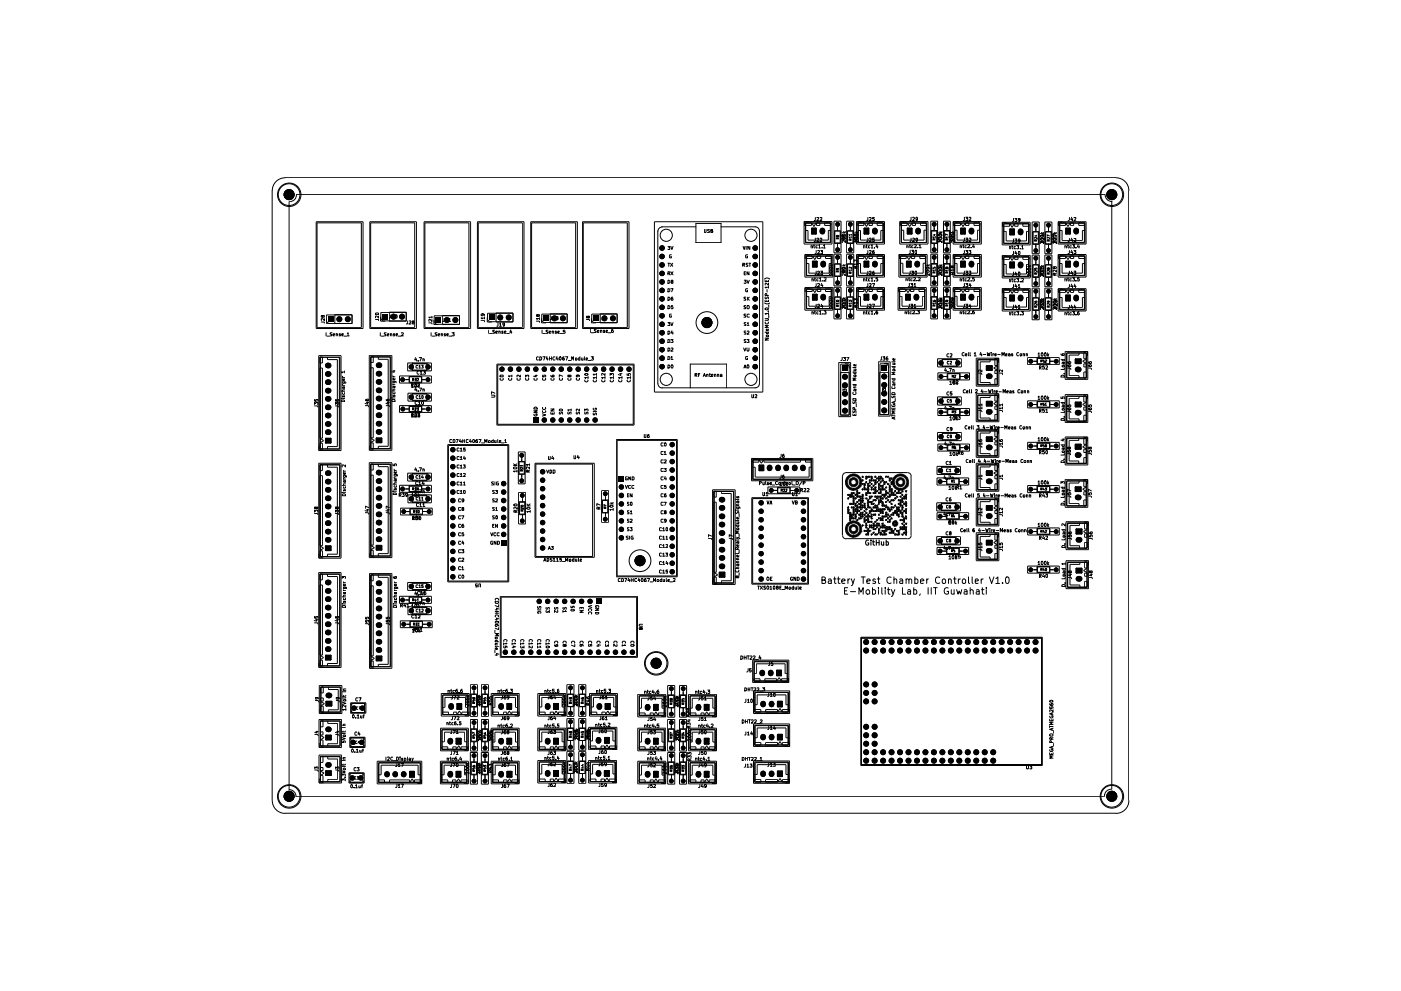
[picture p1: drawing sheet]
<svg xmlns="http://www.w3.org/2000/svg" width="420mm" height="297mm" viewBox="0 0 420 297" stroke-linecap="round" stroke-linejoin="round" font-family="sans-serif">
<g fill="#000">
<path d="M243.5 68.5h1.2v1.5h-1.2zM243.8 78.4h1.1v1.5h-1.1zM259.2 68.5h1.2v1.5h-1.2zM259.2 78.4h1.2v1.5h-1.2zM271.9 78.4h1.2v1.5h-1.2zM272.2 68.5h1.2v1.5h-1.2zM288.2 78.4h1.2v1.5h-1.2zM288.2 68.5h1.2v1.5h-1.2zM302.9 68.7h1.2v1.6h-1.2zM319.7 78.4h1.2v1.5h-1.2zM319.7 68.5h1.2v1.5h-1.2zM98.3 94.8h1.8v1.7h-1.8z"/>
<path d="M114.6 94.1h1.7v1.7h-1.7zM130.6 95.1h1.7v1.7h-1.7zM146.6 94.3h1.7v1.7h-1.7zM162.8 94.6h1.8v1.7h-1.8zM177.8 94.6h1.8v1.7h-1.8zM243.8 88.3h1.1v1.5h-1.1zM259.2 88.3h1.2v1.5h-1.2zM271.7 88.3h1.2v1.5h-1.2zM288.2 88.3h1.2v1.5h-1.2zM302.9 78.7h1.2v1.5h-1.2zM302.9 88.6h1.2v1.5h-1.2zM319.7 88.6h1.2v1.5h-1.2z"/>
<path d="M252.5 109.6h1.8v1.7h-1.8zM264.3 109.4h1.7v1.8h-1.7zM295.9 109.7h1.5v1.2h-1.5zM322.6 107.7h1.5v1.2h-1.5zM97.7 131.5h1.4v1.2h-1.4zM112.9 131.4h1.5v1.2h-1.5zM159.9 125.1h1.6v1.6h-1.6zM295.9 120.4h1.5v1.2h-1.5zM295.9 131.1h1.5v1.1h-1.5zM322.6 120.6h1.5v1.2h-1.5zM322.6 133.3h1.5v1.2h-1.5zM185.6 142.7h1.5v1.5h-1.5z"/>
<path d="M227.8 139.5h1.1v1.5h-1.1zM254.2 148.3l.1-.2 .3 .2-.3 .2zM254.2 149.3l.4 .1-.3 .2zM254.3 152.5h.2l-.1 .3-.2-.1zM254.3 153l.3 .2-.1 .1h-.3zM254.2 153.6l.2-.1 .2 .3-.3 .1zM254.2 152l.4 .1-.3 .2zM254.8 155.7l.3 .1-.1 .2-.3-.1zM254.7 153.7l.3-.2 .1 .3-.3 .1zM254.8 154.1l.3 .1-.1 .2-.3-.1zM254.7 154.8l.3-.2 .1 .3-.2 .1zM254.8 150.9l.1-.1 .2 .3-.3 .1z"/>
<path d="M254.7 148.3l.2-.2 .2 .3-.3 .1zM254.8 148.7h.2l.1 .2-.3 .1zM254.7 155.3l.2-.2 .2 .3-.3 .1zM255.3 154.7l.2-.1 .1 .3h-.3zM255.3 154.2l.3-.1v.3h-.2zM255.3 155.3l.1-.2 .2 .3-.2 .1zM255.4 150.8l.2 .1-.1 .3-.2-.1zM255.3 152l.2-.1 .1 .3h-.3zM255.3 147.7l.2-.1 .1 .3h-.3zM255.3 148.8l.2-.1 .1 .3h-.2zM255.3 148.3l.1-.2 .2 .3-.2 .1zM255.8 150.4l.2-.1 .2 .2-.3 .1z"/>
<path d="M255.8 155.3l.1-.2 .3 .3-.3 .1zM255.8 153.1l.2-.1 .2 .2-.3 .1zM255.8 154.2l.3-.1 .1 .2-.3 .1zM255.8 151l.1-.2 .3 .3-.3 .1zM255.8 152l.2-.1 .2 .2-.3 .2zM255.8 147.7l.2-.1 .2 .2-.3 .2zM255.8 148.8l.2-.1 .2 .2-.3 .1zM255.8 149.3l.2-.1 .2 .2-.3 .2zM255.8 149.9l.3-.1 .1 .2-.3 .1zM255.8 152.6l.1-.2 .3 .3-.3 .1zM255.8 153.6l.2-.1 .2 .3-.3 .1zM254.8 157.9a1.39 1.39 0 0 1 2.1-.3 1.39 1.39 0 0 1-.1 2.1 1.39 1.39 0 0 1-2.1-.6v-.4h.5v.1a.87 .87 0 0 0 .8 .6 .87 .87 0 0 0 .8-.6l-.3-.8-.2-.2h-.6l-.5 .5v.4h-.5z"/>
<path d="M254.8 143.8a1.38 1.38 0 0 1 2.1-.3 1.38 1.38 0 0 1-.2 2.2 1.38 1.38 0 0 1-2-.7v-.4h.5l.3 .6 .7 .1 .6-.6-.5-.9h-.7l-.3 .3-.1 .5h-.5zM254 157.1a2.44 2.44 0 0 1 3.9-.1 2.44 2.44 0 0 1-.9 3.8 2.05 2.05 0 0 1-2.1 0l-.7-.5-.6-1.1v-.6h.5a2.22 2.22 0 0 0 1.4 1.8h1a1.9 1.9 0 0 0 1.4-2.1 1.9 1.9 0 0 0-2.1-1.6l-.8 .3a1.87 1.87 0 0 0-.9 1.6h-.5zM254 143.1a2.44 2.44 0 0 1 3.9-.1 2.44 2.44 0 0 1-1.1 3.8 2.44 2.44 0 0 1-3.2-2.3h.5a1.87 1.87 0 0 0 2.8 1.6 1.87 1.87 0 0 0 .9-1.9 1.87 1.87 0 0 0-1.5-1.5 1.84 1.84 0 0 0-2.1 1.3l-.1 .5h-.5zM256.4 154.7l.2-.1-.1 .4zM256.4 149.3l.2-.1v.4l-.2-.1zM256.4 148.2l.1-.1 .2 .3-.2 .1zM256.4 151.4h.2l.1 .2-.2 .1zM256.4 150.9l.3 .1-.1 .2-.2-.1zM256.4 152.5l.3 .1-.1 .2-.2-.1zM256.4 153l.3 .1-.1 .2h-.2zM256.4 155.2l.1-.1 .2 .3-.2 .1zM256.4 154.1l.3 .1-.1 .2-.2-.1z"/>
<path d="M256.9 155.8l.4 .1-.3 .1zM256.9 151.5l.4 .1-.3 .1zM256.9 147.2h.4l-.3 .2zM256.9 148.3l.1-.2 .3 .2-.3 .2zM256.9 152.6l.1-.2 .3 .3-.3 .1zM256.9 148.8h.4l-.3 .2zM256.9 147.7h.4l-.3 .3zM256.9 150.4l.4 .1-.4 .1zM256.9 152l.4 .1-.3 .2zM256.9 153.1l.4 .1-.4 .1zM256.9 153.6l.2-.1 .2 .3-.3 .1zM257.4 151l.2-.2 .2 .3-.2 .1z"/>
<path d="M257.4 147.7l.2-.1 .2 .2-.2 .2zM257.5 149.8h.2l.1 .2-.2 .1zM257.5 153l.3 .1-.1 .2-.3-.1zM257.4 152.1l.2-.2 .2 .2-.2 .2zM257.4 155.3l.2-.2 .2 .3-.2 .1zM258.1 154.6l.2 .1-.2 .3zM258 150.4l.2-.1 .1 .3h-.3zM258 149.9l.3-.1v.2l-.2 .1zM258 149.3h.3l-.1 .3-.2-.1zM258 151.5l.3-.1v.3h-.2zM258 152l.2-.1 .1 .3h-.3zM258 148.8l.2-.1 .1 .3h-.2z"/>
<path d="M258 153.6h.3l-.1 .3-.2-.1zM258.1 152.4l.1 .4-.2-.1zM258.1 150.8l.2 .1-.1 .3-.2-.1zM258.1 154.1h.2v.3l-.3-.1zM258.1 155.1l.1 .4-.2-.1zM258.5 151.5l.4 .1-.3 .1zM258.5 153.6l.2-.1 .2 .3-.3 .1zM258.5 157.4l.4 .1-.2 .2zM258.5 143.9l.2-.1 .2 .2-.3 .2zM258.5 142.8l.4 .1-.3 .2zM258.5 149.3l.4 .1-.2 .2zM258.5 148.8h.4l-.3 .2z"/>
<path d="M258.5 144.9l.4 .1-.2 .3zM258.5 146.6h.4l-.3 .3zM258.5 149.9h.4l-.3 .2zM258.5 150.4l.4 .1-.3 .1zM258.5 148.3l.2-.2 .2 .2-.3 .2zM258.5 152l.4 .1-.2 .2zM258.5 154.2l.4 .1-.3 .1zM258.5 154.7l.4 .1-.2 .2zM259.2 156.2l.2 .2-.1 .2-.2-.1zM259.1 155.2l.3 .1-.1 .2-.2-.1zM259.1 159l.2-.1v.4h-.2zM259.1 152l.3 .1-.2 .2z"/>
<path d="M259.1 146.6l.2-.1v.4l-.2-.1zM259.1 145.5h.3l-.1 .3-.2-.1zM259.1 146h.3l-.1 .3-.2-.1zM259.1 144.9l.3 .1-.2 .3zM259.1 150.9l.3 .1-.1 .2-.2-.1zM259.1 151.4l.3 .1-.1 .2-.2-.1zM259.1 153l.3 .1-.1 .2h-.2zM259.1 154.1l.3 .1-.1 .2-.2-.1zM259.1 155.7l.3 .1-.1 .2h-.2zM259.6 157.4l.2-.1 .1 .3h-.3zM259.7 143.3h.2v.3h-.3zM259.6 148.3l.3-.1v.2l-.2 .1z"/>
<path d="M259.6 147.7l.2-.1 .1 .3h-.3zM259.7 157.8l.2 .1-.1 .3h-.2zM259.6 156.9l.3-.1v.3h-.2zM259.6 159h.3l-.1 .3h-.2zM259.6 146.6h.3l-.1 .3-.2-.1zM259.6 142.8l.3-.1v.3l-.2 .1zM259.6 144.4h.3v.3h-.2zM259.6 149.3h.3l-.1 .3-.2-.1zM259.8 152.4v.4l-.2-.1zM259.7 154.6l.2 .1-.1 .3zM259.7 155.7l.2 .1v.2h-.3zM259.6 153.6h.3l-.1 .3-.2-.1z"/>
<path d="M260.2 155.7l.3 .1-.1 .2h-.3zM260.1 155.3l.2-.2 .2 .3-.3 .1zM260.3 154.6l.2 .2-.2 .2-.2-.1zM260.3 150.8l.2 .2-.2 .2-.2-.2zM260.3 156.2l.2 .2-.2 .2-.2-.1zM260.1 147.7l.2-.1 .2 .2-.2 .2zM260.2 158.4l.3 .1-.1 .2h-.3zM260.3 158.9l.2 .2-.2 .2-.2-.1zM260.2 159.5h.2l.1 .3-.3 .1zM260.3 144.9l.2 .1-.2 .3-.2-.2zM260.3 146.5l.2 .1-.2 .3-.2-.2zM260.1 145.5l.2-.1 .2 .3-.3 .1z"/>
<path d="M260.2 146h.3l-.1 .3-.3-.1zM260.2 142.7h.2l.1 .3-.3 .1zM260.2 147.1l.3 .1-.1 .2h-.2zM260.2 149.8h.2l.1 .2-.3 .1zM260.2 151.4l.3 .1-.1 .2-.3-.1zM260.2 150.3l.3 .1-.1 .2-.3-.1zM260.3 151.9l.2 .2-.2 .2-.2-.2zM260.2 154.1l.3 .1-.1 .2-.3-.1zM260.7 157.4h.3l-.1 .3zM260.7 150.3l.3 .1-.1 .2h-.2zM260.8 154.6l.2 .1-.1 .3zM260.7 149.3h.3l-.1 .3-.2-.1z"/>
<path d="M260.8 157.8l.2 .1-.1 .3h-.2zM260.8 156.2l.2 .1-.1 .3-.2-.1zM260.7 159h.3l-.1 .3h-.2zM260.7 144.4h.3l-.1 .3-.2-.1zM260.7 145.5h.3l-.1 .3-.2-.1zM260.8 143.8h.2l-.1 .4-.2-.1zM260.7 142.7h.3l-.1 .4-.2-.1zM260.7 148.7l.3 .1-.1 .2-.2-.1zM260.7 147.7h.3l-.1 .3zM260.7 152h.3l-.1 .3zM260.7 153l.3 .1-.1 .2h-.2zM260.7 153.6h.3l-.1 .3-.2-.1z"/>
<path d="M261.2 156.3l.4 .1-.3 .2zM261.2 157.4l.4 .1-.2 .2zM261.2 154.7l.4 .1-.2 .2zM261.3 154.1h.2v.3l-.3-.1zM261.3 152.5l.3 .2-.1 .1h-.2zM261.3 153l.3 .2-.1 .1-.3-.1zM261.2 148.8h.4l-.3 .2zM261.4 157.8l.2 .3-.1 .1-.3-.1zM261.2 144.9l.4 .1-.2 .3zM261.3 146l.3 .1-.1 .2-.3-.1zM261.3 143.3l.3 .1-.1 .2-.3-.1zM261.4 143.8l.2 .2-.1 .2-.3-.2z"/>
<path d="M261.2 142.8l.4 .1-.3 .2zM261.2 146.6h.4l-.3 .3zM261.2 150.4l.4 .1-.3 .1zM261.4 150.8l.2 .2-.1 .2-.3-.2zM261.4 155.1l.2 .3-.1 .1-.3-.1zM261.8 159.5l.3 .1-.1 .3-.2-.1zM261.9 157.8l.2 .2-.1 .2h-.2zM261.8 157.4l.3 .1-.1 .2zM261.8 156.8l.3 .1-.1 .2h-.2zM261.8 158.4l.3 .1-.1 .2h-.2zM261.8 145.5h.3l-.1 .3-.2-.1zM261.8 146.6l.2-.1v.4l-.2-.1z"/>
<path d="M261.9 143.8l.2 .1-.1 .3-.2-.1zM261.8 149.8l.3 .1-.1 .2-.2-.1zM261.8 150.9l.3 .1-.1 .2-.2-.1zM261.8 153l.3 .1-.1 .2h-.2zM261.8 152l.2-.1v.4zM261.8 147.7h.3l-.1 .3zM261.8 154.1l.3 .1-.1 .2-.2-.1zM262.4 156.2l.2 .1v.3l-.3-.1zM262.4 153l.2 .1v.2h-.3zM262.3 152l.3-.1v.3h-.3zM262.3 157.4l.3-.1v.3h-.3zM262.3 147.7l.3-.1v.3h-.3z"/>
<path d="M262.3 158.5l.3-.1v.3h-.2zM262.3 144.9h.3v.3h-.3zM262.3 144.4h.3v.3h-.2zM262.3 146h.3v.3h-.2zM262.3 146.6h.3v.3l-.3-.1zM262.3 142.8l.3-.1v.3l-.2 .1zM262.3 149.9l.3-.1v.2l-.2 .1zM262.3 148.8l.3-.1v.3h-.2zM262.3 151.5l.3-.1v.3h-.2zM262.3 147.2l.3-.1v.3h-.2zM262.4 154.1h.2v.3l-.3-.1zM262.4 143.8h.2v.4l-.3-.1z"/>
<path d="M262.9 156.8l.3 .1-.1 .2h-.2zM262.9 148.7l.3 .1-.1 .2-.3-.1zM263 157.8l.2 .4h-.3zM262.8 157.5l.3-.2 .1 .3-.2 .1zM262.9 143.3h.3l-.1 .3-.3-.1zM262.8 149.4l.3-.2 .1 .2-.2 .2zM263 151.9l.2 .2-.2 .2-.2-.2zM262.9 152.5l.2-.1 .1 .3-.3 .1zM262.9 153l.3 .1-.1 .2-.3-.1zM262.9 151.4l.3 .1-.1 .2-.3-.1zM262.9 147.1l.3 .1-.1 .2h-.2zM262.9 155.7l.3 .1-.1 .2h-.3z"/>
<path d="M262.9 144.4h.3l-.1 .3-.3-.1zM263.4 150.3l.3 .1v.2h-.3zM263.4 155.2h.3v.3l-.3-.1zM263.4 154.1h.3v.3l-.3-.1zM263.4 159h.3v.3h-.3zM263.4 146.6h.3v.3l-.3-.1zM263.5 143.8h.2v.4l-.3-.1zM263.4 157.4h.3l-.1 .3zM263.4 156.8h.3v.3h-.3zM263.4 158.4l.3 .1v.2h-.3zM263.4 159.5h.3v.4l-.3-.1zM263.4 146h.3v.3l-.3-.1z"/>
<path d="M263.4 145.5h.3v.3l-.3-.1zM263.4 144.9h.3l-.1 .4zM263.4 142.7h.3v.4l-.3-.1zM263.4 150.9h.3v.3l-.3-.1zM263.4 149.8h.3v.3l-.3-.1zM263.4 148.7l.3 .1v.2l-.3-.1zM263.4 153l.3 .1v.2h-.3zM263.4 152.5h.3v.3l-.3-.1zM263.4 147.7h.3l-.1 .3zM263.4 143.3h.3v.3h-.3zM264.1 157.8l.2 .3-.1 .1h-.3zM263.9 159.6l.4 .1-.3 .2z"/>
<path d="M263.9 144.4l.4 .1-.3 .2zM263.9 148.8h.4l-.3 .2zM263.9 149.3l.4 .1-.2 .2zM264.1 152.4l.2 .3-.1 .1-.3-.1zM263.9 147.7h.4l-.2 .3zM263.9 147.2h.4l-.3 .2zM263.9 142.8l.4 .1-.3 .2zM264 143.3l.3 .1-.1 .2h-.3zM263.9 146.6h.4l-.3 .3zM264.1 145.4l.2 .2-.1 .2-.3-.1zM264 153l.3 .2-.1 .1h-.3zM263.9 153.6l.3-.1 .1 .3-.3 .1z"/>
<path d="M264.1 155.1l.2 .3-.1 .1-.3-.1zM264 155.7l.3 .2-.1 .1h-.3zM263.9 149.9h.4l-.3 .2zM263.9 150.4l.4 .1-.4 .1zM264.6 157.8l.2 .2-.1 .2-.3-.1zM264.5 156.8l.3 .1v.2l-.4-.1zM264.5 153l.3 .1v.2l-.4-.1zM264.6 154.6l.2 .2-.1 .2-.3-.1zM264.4 146.6l.4-.1v.2l-.2 .2zM264.4 148.3l.3-.2 .1 .3-.2 .1zM264.4 159.1l.4-.2v.3l-.1 .1zM264.4 157.5l.4-.2v.3l-.1 .1z"/>
<path d="M264.5 150.3l.3 .1v.2l-.4-.1zM264.5 151.4l.3 .1v.2l-.4-.1zM264.4 149.4l.4-.2v.2l-.1 .2zM264.6 143.8l.2 .1-.1 .3-.3-.2zM264.5 143.3h.3v.3l-.4-.1zM264.5 146h.3v.3l-.4-.1zM264.4 145.5l.3-.1 .1 .3-.2 .1zM264.6 153.5l.2 .2-.1 .2-.3-.1zM264.5 150.9l.2-.1 .1 .3-.2 .1zM264.5 152.5l.2-.1 .1 .3-.2 .1zM264.4 155.3l.3-.2 .1 .3-.2 .1zM264.5 155.7l.3 .1v.2h-.4z"/>
<path d="M265.1 157.8l.2 .1v.3h-.3zM265 159.6l.3-.1v.3l-.2 .1zM265.2 152.4l.1 .4-.3-.1zM265.1 154.6l.2 .1-.1 .3zM265.1 158.9l.2 .1v.3h-.3zM265 157.4l.3-.1v.3h-.3zM265 148.8l.3-.1v.3h-.2zM265.2 148.1l.1 .4-.3-.1zM265 144.9h.3v.3h-.3zM265 144.4h.3v.3h-.2zM265 146.6h.3v.3l-.3-.1zM265.1 151.4h.2v.3l-.3-.1z"/>
<path d="M265.7 157.8l.2 .2-.1 .2-.3-.1zM265.6 155.7l.3 .3h-.3zM265.5 159l.3-.1 .1 .3-.2 .1zM265.5 158.5l.3-.1 .1 .3h-.3zM265.5 148.3l.2-.2 .2 .3-.3 .1zM265.5 147.7l.3-.1 .1 .2-.2 .2zM265.5 147.2l.4-.1v.2l-.3 .1zM265.5 149.3l.3-.1 .1 .2-.2 .2zM265.5 142.8l.4-.1v.3l-.3 .1zM265.5 146h.3l.1 .2-.3 .1zM265.5 144.4h.4v.2l-.3 .1zM265.5 152l.3-.1 .1 .2-.2 .2z"/>
<path d="M265.5 153.6l.3-.1 .1 .3-.3 .1zM265.5 154.7l.3-.1 .1 .3-.2 .1zM265.6 154.1h.3v.2l-.3 .1zM265.5 150.4l.3-.1 .1 .2-.3 .1zM265.5 151.5l.4-.1v.2l-.3 .1zM266.1 158.4h.3v.3h-.2zM266.2 157.8l.2 .2v.2h-.3zM266.2 156.2l.2 .2v.2l-.3-.1zM266.1 147.7l.3-.1v.2l-.1 .2zM266.1 148.7h.3v.2l-.2 .1zM266.1 142.7h.3v.3l-.2 .1zM266.1 144.9h.3v.2l-.1 .2z"/>
<path d="M266.1 152.5l.2-.1 .1 .3-.2 .1zM266.1 152l.3-.1v.2l-.1 .2zM266.1 155.2l.2-.1 .1 .3-.2 .1zM266.1 154.1h.3v.2l-.2 .1zM266.1 149.8h.3v.2l-.2 .1zM266.6 159.6l.4-.1v.3l-.3 .1zM266.8 157.8l.2 .4h-.3zM266.6 158.5l.3-.1 .1 .3h-.3zM266.6 156.3h.4l-.1 .3-.3-.1zM266.7 153l.3 .1v.2h-.4zM266.7 152.5h.3l-.1 .3-.3-.1zM266.6 148.8l.3-.1 .1 .3h-.3z"/>
<path d="M266.6 148.3l.4-.1v.2l-.3 .1zM266.6 147.2l.4-.1v.3h-.3zM266.7 143.3h.3v.3h-.4zM266.8 143.8l.2 .3-.3 .1zM266.8 145.4l.2 .3-.3 .1zM266.6 146h.3l.1 .3h-.3zM266.6 146.6h.4l-.1 .3-.3-.1zM266.6 150.4l.3-.1 .1 .3h-.4zM266.7 155.7l.3 .1v.2h-.4zM266.6 154.7l.3-.1 .1 .3h-.4zM267.2 158.4l.3 .3h-.3zM267.1 159.1l.3-.2 .1 .3-.1 .1z"/>
<path d="M267.1 146.6l.3-.1 .1 .2-.2 .2zM267.2 159.5h.3v.3l-.3 .1zM267.1 155.3l.3-.2 .1 .3-.3 .1zM267.3 151.9l.2 .2-.1 .2-.3-.2zM267.2 147.1h.3v.2l-.3 .1zM267.1 148.3l.3-.2 .1 .3-.3 .1zM267.1 147.7l.3-.1 .1 .2-.1 .2zM267.2 143.3l.3 .2-.3 .1zM267.2 144.4h.3v.2l-.3 .1zM267.1 145l.3-.1 .1 .2-.1 .2zM267.2 152.5l.2-.1 .1 .3-.3 .1zM267.2 150.9l.2-.1 .1 .3-.3 .1z"/>
<path d="M267.2 149.8h.3v.2l-.3 .1zM267.2 154.1h.3v.2l-.3 .1zM267.7 159l.3-.1 .1 .4h-.4zM267.7 159.6l.4-.1v.3l-.3 .1zM267.9 148.1l.1 .4-.3-.1zM267.7 152l.3-.1 .1 .3h-.4zM267.7 153.6l.3-.1 .1 .3-.3 .1zM267.7 147.7l.3-.1 .1 .3h-.4zM267.7 149.9l.4-.1v.2l-.3 .1zM267.8 154.1h.3v.3l-.4-.1zM268.2 158.5l.4 .1-.3 .1zM268.2 153.6l.3-.1 .1 .3-.3 .1z"/>
<path d="M267.8 156.5a.82 .82 0 0 1 1.3 0 .82 .82 0 0 1-.4 1.2l-.9-.2-.2-.5 1 .1v-.4l-1 .3zM268.2 147.2h.4l-.3 .2zM268.3 153l.3 .1v.2l-.4-.1zM268.2 151.5l.4 .1-.3 .1zM268.2 149.3l.4 .1-.2 .2zM268.2 148.3l.2-.2 .2 .2-.3 .2zM268.9 158.9l.3 .2-.1 .2h-.3zM268.9 153.5l.3 .2-.1 .2-.3-.1zM268.8 154.1h.3l.1 .2-.3 .1zM268.9 151.9l.3 .2-.2 .2zM268.8 153h.3l.1 .2-.4 .1zM268.8 152.5l.2-.1 .2 .3-.3 .1z"/>
<path d="M268.8 148.7h.3l.1 .2-.3 .1zM268.9 147.6l.3 .1-.2 .3zM269.3 159.6l.4-.1v.3l-.3 .1zM269.4 153l.3 .1v.2h-.4zM269.5 152.4l.1 .4-.3-.1zM269.3 159l.3-.1 .1 .4h-.4zM269.3 147.7l.3-.1 .1 .3h-.4zM269.3 149.9l.4-.1v.2l-.3 .1zM269.4 154.6l.3 .1-.2 .3zM269.4 154.1h.3v.3l-.4-.1zM269.4 150.8l.3 .1-.1 .3-.3-.1zM269.3 152l.3-.1 .1 .3h-.4z"/>
<path d="M269.3 147.2l.4-.1v.3h-.3zM269.9 155.7l.4 .1-.1 .2h-.4zM269.9 153l.4 .1-.1 .2-.4-.1zM270 153.5l.3 .2-.2 .2-.3-.1zM269.9 158.4l.4 .3h-.4zM270 157.8l.3 .2-.2 .2-.3-.1zM269.9 149.8h.3l.1 .2-.4 .1zM269.9 150.3l.4 .2-.4 .1zM269.9 151.4h.3l.1 .2-.4 .1zM269.9 150.9l.2-.1 .2 .3-.4 .1zM269.9 148.7l.4 .2-.4 .1zM269.8 147.7l.3-.1 .2 .2-.3 .2z"/>
<path d="M269 143.7a1.34 1.34 0 0 1 2.1 0 1.34 1.34 0 0 1-.6 2 1.34 1.34 0 0 1-1.8-1.2h.5a.81 .81 0 0 0 1.3 .7 .81 .81 0 0 0-.2-1.4h-.6l-.5 .7h-.5zM268.5 142.7a2.45 2.45 0 0 1 3.9 1.2 2.45 2.45 0 0 1-2.7 3.1l-.1-.1a2.28 2.28 0 0 1-2-2.4h.5a1.9 1.9 0 0 0 2.9 1.6 1.89 1.89 0 0 0 .6-2.6 1.89 1.89 0 0 0-2.7-.5l-.5 .6-.3 .9h-.5a2.1 2.1 0 0 1 .9-1.8zM270.4 156.8h.4v.3h-.3zM270.4 153.6h.4l-.1 .3-.3-.1zM270.4 152.5h.4l-.1 .3-.3-.1zM270.5 157.8l.3 .1-.1 .3h-.3zM270.4 158.4h.3l.1 .3h-.3zM270.4 147.1h.4v.2l-.3 .1zM270.4 148.2h.4v.2l-.3 .1zM270.4 151.4h.4v.2l-.3 .1zM270.4 152l.3-.1 .1 .2-.2 .2zM270.4 149.8h.4v.2l-.3 .1z"/>
<path d="M270.4 150.3h.3l.1 .2-.4 .1zM270.4 154.1h.4l-.1 .3-.3-.1zM270.4 155.7l.4 .1-.1 .2h-.3zM270.5 154.6l.3 .1-.2 .3zM270.4 149.3h.4l-.1 .3-.3-.1zM271.1 155.1l.3 .3-.2 .1-.3-.1zM271 155.7l.4 .2-.1 .1h-.4zM270.9 156.3l.5 .1-.4 .2zM270.9 157.4l.5 .1-.3 .2zM270.9 158.5l.5 .1-.4 .1zM271.1 157.8l.3 .3-.2 .1-.3-.1zM270.9 159.6l.5 .1-.4 .2z"/>
<path d="M271 153l.4 .2-.1 .1-.4-.1zM271.1 150.8l.3 .2-.2 .2-.3-.2zM270.9 149.3l.5 .1-.3 .2zM270.9 148.8h.5l-.4 .2zM271.6 154.6l.3 .2-.2 .2-.3-.2zM271.5 156.8h.3l.1 .3h-.3zM271.5 158.4h.3l.1 .3h-.3zM271.6 157.8l.3 .2-.2 .2-.3-.2zM271.5 159.5h.3l.1 .3-.3 .1zM271.4 159.1l.4-.2 .1 .3-.2 .1zM271.6 153.5l.3 .2-.2 .2-.3-.2zM271.5 153l.4 .1-.1 .2h-.3z"/>
<path d="M271.5 148.7h.3l.1 .2-.3 .1zM271.5 147.1h.3l.1 .2-.3 .1zM271.4 148.3l.3-.2 .2 .3-.3 .1zM271.5 150.9l.2-.1 .2 .3-.3 .1zM271.5 151.4h.3l.1 .2-.3 .1zM271.5 152.5l.2-.1 .2 .3-.3 .1zM271.5 150.3h.3l.1 .2-.4 .1zM271.4 155.3l.3-.2 .2 .3-.3 .1zM271.4 149.4l.4-.2 .1 .2-.2 .2zM295.9 141.2h1.5v1.2h-1.5zM295.9 151.6h1.5v1.2h-1.5zM322.6 146h1.5v1.2h-1.5z"/>
<path d="M322.8 158.7h1.6v1.2h-1.6zM97.7 163.7h1.4v1.2h-1.4zM112.9 163.6h1.5v1.2h-1.5zM150.3 162h1.5v1.5h-1.5zM215.8 171.6h1.5v1.3h-1.5zM259.6 160.1l.2-.1 .1 .4h-.3zM260.2 160l.3 .1-.1 .3-.3-.1zM261.3 160l.3 .2-.1 .2-.3-.1zM262.3 160.1l.3-.1v.4h-.3zM262.9 160l.3 .1-.1 .3-.3-.1zM263.9 160.1l.4 .1-.4 .2zM264.5 160l.3 .1v.3l-.4-.1z"/>
<path d="M265.1 160l.2 .1v.3h-.3zM265.5 160.1l.3-.1 .1 .3-.3 .1zM268.2 160.1l.4 .1-.3 .2zM268.8 160h.3l.1 .3-.4 .1zM269.3 160.1l.3-.1 .1 .4h-.4zM270.4 160h.3l.1 .3-.4 .1zM271.5 160h.3l.1 .3-.4 .1zM295.9 162.1h1.5v1.1h-1.5zM322.8 170.4h1.6v1.2h-1.6zM97.7 196.5h1.4v1.2h-1.4zM112.9 196.8h1.5v1.2h-1.5zM178.7 179.5h1.6v1.5h-1.6z"/>
<path d="M97.9 210.3h1.5v1.2h-1.5zM137.2 211h1.1v1.5h-1.1zM152.1 211h1.2v1.5h-1.2zM166.1 211h1.3v1.5h-1.3zM181.6 211h1.3v1.5h-1.3zM196.1 211.2h1.2v1.6h-1.2zM211.3 211.2h1.2v1.6h-1.2zM233 201h1.3v1.4h-1.3zM233.3 210.3h1.2v1.5h-1.2zM97.8 231.1h1.4v1.2h-1.4zM97.8 220.5h1.4v1.2h-1.4zM122.9 231.3h1.3v1.5h-1.3z"/>
<path d="M136.9 221.4h1.3v1.5h-1.3zM136.9 231.3h1.2v1.5h-1.2zM152.1 231.3h1.3v1.5h-1.3zM152.1 221.4h1.2v1.5h-1.2zM166.1 231.1h1.3v1.5h-1.3zM166.1 221.4h1.3v1.5h-1.3zM181.4 231.1h1.2v1.5h-1.2zM181.4 221.1h1.2v1.6h-1.2zM196.1 221.4h1.2v1.5h-1.2zM196.1 231.3h1.2v1.5h-1.2zM211.3 221.4h1.2v1.5h-1.2zM211.3 231.3h1.2v1.5h-1.2z"/>
<path d="M233.3 231.2h1.2v1.5h-1.2zM233.3 220.2h1.2v1.5h-1.2z"/>
<circle cx="86.7" cy="58.3" r="1.65"/>
<circle cx="333.4" cy="58.3" r="1.65"/>
<circle cx="198.5" cy="76.9" r=".47"/>
<circle cx="198.5" cy="79.4" r=".47"/>
<circle cx="198.5" cy="74.3" r=".47"/>
<circle cx="198.5" cy="74.3" r=".8"/>
<circle cx="198.5" cy="79.4" r=".8"/>
<circle cx="198.5" cy="76.9" r=".8"/>
<circle cx="226.5" cy="79.4" r=".47"/>
<circle cx="226.5" cy="76.9" r=".47"/>
<circle cx="226.5" cy="74.3" r=".47"/>
<circle cx="226.5" cy="74.3" r=".8"/>
<circle cx="226.5" cy="76.9" r=".8"/>
<circle cx="226.5" cy="79.4" r=".8"/>
<circle cx="244.1" cy="69.3" r=".55"/>
<circle cx="244.3" cy="79.2" r=".55"/>
<circle cx="246.6" cy="69.3" r=".55"/>
<circle cx="246.9" cy="79.2" r=".55"/>
<circle cx="251.2" cy="74.8" r=".38"/>
<circle cx="251.2" cy="67.2" r=".38"/>
<circle cx="251.2" cy="77.1" r=".38"/>
<circle cx="251.2" cy="74.8" r=".72"/>
<circle cx="251.2" cy="77.1" r=".72"/>
<circle cx="251.2" cy="67.2" r=".72"/>
<circle cx="255" cy="67.2" r=".38"/>
<circle cx="255" cy="77.1" r=".38"/>
<circle cx="255" cy="74.8" r=".38"/>
<circle cx="255" cy="74.8" r=".72"/>
<circle cx="255" cy="77.1" r=".72"/>
<circle cx="255" cy="67.2" r=".72"/>
<circle cx="259.8" cy="79.2" r=".55"/>
<circle cx="259.8" cy="69.3" r=".55"/>
<circle cx="262.4" cy="69.3" r=".55"/>
<circle cx="262.4" cy="79.2" r=".55"/>
<circle cx="272.5" cy="79.2" r=".55"/>
<circle cx="272.8" cy="69.3" r=".55"/>
<circle cx="275.1" cy="79.2" r=".55"/>
<circle cx="275.3" cy="69.3" r=".55"/>
<circle cx="280.2" cy="77.1" r=".38"/>
<circle cx="280.2" cy="74.8" r=".38"/>
<circle cx="280.2" cy="67.2" r=".38"/>
<circle cx="280.2" cy="74.8" r=".72"/>
<circle cx="280.2" cy="77.1" r=".72"/>
<circle cx="280.2" cy="67.2" r=".72"/>
<circle cx="284" cy="74.8" r=".38"/>
<circle cx="284" cy="77.1" r=".38"/>
<circle cx="284" cy="67.2" r=".38"/>
<circle cx="284" cy="74.8" r=".72"/>
<circle cx="284" cy="77.1" r=".72"/>
<circle cx="284" cy="67.2" r=".72"/>
<circle cx="288.8" cy="79.2" r=".55"/>
<circle cx="288.8" cy="69.3" r=".55"/>
<circle cx="291.3" cy="79.2" r=".55"/>
<circle cx="291.3" cy="69.3" r=".55"/>
<circle cx="303.5" cy="79.4" r=".55"/>
<circle cx="303.5" cy="69.5" r=".55"/>
<circle cx="306.1" cy="79.4" r=".55"/>
<circle cx="306.1" cy="69.5" r=".55"/>
<circle cx="310.6" cy="77.4" r=".38"/>
<circle cx="310.6" cy="75.1" r=".38"/>
<circle cx="310.6" cy="67.5" r=".38"/>
<circle cx="310.6" cy="67.5" r=".72"/>
<circle cx="310.6" cy="77.4" r=".72"/>
<circle cx="310.6" cy="75.1" r=".72"/>
<circle cx="314.4" cy="75.1" r=".38"/>
<circle cx="314.4" cy="77.4" r=".38"/>
<circle cx="314.4" cy="67.5" r=".38"/>
<circle cx="314.5" cy="67.5" r=".72"/>
<circle cx="314.5" cy="77.4" r=".72"/>
<circle cx="314.5" cy="75.1" r=".72"/>
<circle cx="320.3" cy="69.3" r=".55"/>
<circle cx="320.3" cy="79.2" r=".55"/>
<circle cx="322.7" cy="79.2" r=".55"/>
<circle cx="322.7" cy="69.3" r=".55"/>
<circle cx="99.1" cy="95.7" r=".55"/>
<circle cx="101.8" cy="95.7" r=".89"/>
<circle cx="101.8" cy="95.7" r=".55"/>
<circle cx="104.3" cy="95.7" r=".89"/>
<circle cx="104.3" cy="95.7" r=".55"/>
<circle cx="115.5" cy="94.9" r=".55"/>
<circle cx="118" cy="94.9" r=".89"/>
<circle cx="118" cy="94.9" r=".55"/>
<circle cx="120.6" cy="94.9" r=".89"/>
<circle cx="120.6" cy="94.9" r=".55"/>
<circle cx="131.5" cy="95.9" r=".55"/>
<circle cx="134" cy="95.9" r=".89"/>
<circle cx="134" cy="95.9" r=".55"/>
<circle cx="136.6" cy="95.9" r=".89"/>
<circle cx="136.6" cy="95.9" r=".55"/>
<circle cx="147.5" cy="95.2" r=".55"/>
<circle cx="150" cy="95.2" r=".89"/>
<circle cx="150" cy="95.2" r=".55"/>
<circle cx="152.6" cy="95.2" r=".89"/>
<circle cx="152.6" cy="95.2" r=".55"/>
<circle cx="163.7" cy="95.4" r=".55"/>
<circle cx="166.3" cy="95.4" r=".89"/>
<circle cx="166.3" cy="95.4" r=".55"/>
<circle cx="168.8" cy="95.4" r=".89"/>
<circle cx="168.8" cy="95.4" r=".55"/>
<circle cx="178.7" cy="95.4" r=".55"/>
<circle cx="181.3" cy="95.4" r=".89"/>
<circle cx="181.3" cy="95.4" r=".55"/>
<circle cx="183.8" cy="95.4" r=".89"/>
<circle cx="183.8" cy="95.4" r=".55"/>
<circle cx="198.5" cy="97.2" r=".47"/>
<circle cx="198.5" cy="84.5" r=".47"/>
<circle cx="198.5" cy="82" r=".47"/>
<circle cx="198.5" cy="89.6" r=".47"/>
<circle cx="198.5" cy="94.7" r=".47"/>
<circle cx="198.5" cy="92.1" r=".47"/>
<circle cx="198.5" cy="87" r=".47"/>
<circle cx="198.5" cy="99.7" r=".47"/>
<circle cx="198.5" cy="87" r=".8"/>
<circle cx="198.5" cy="99.7" r=".8"/>
<circle cx="198.5" cy="89.6" r=".8"/>
<circle cx="198.5" cy="92.1" r=".8"/>
<circle cx="198.5" cy="97.2" r=".8"/>
<circle cx="198.5" cy="84.5" r=".8"/>
<circle cx="198.5" cy="82" r=".8"/>
<circle cx="198.5" cy="94.7" r=".8"/>
<circle cx="212" cy="96.7" r="1.65"/>
<circle cx="226.5" cy="84.5" r=".47"/>
<circle cx="226.5" cy="92.1" r=".47"/>
<circle cx="226.5" cy="89.6" r=".47"/>
<circle cx="226.5" cy="82" r=".47"/>
<circle cx="226.5" cy="94.7" r=".47"/>
<circle cx="226.5" cy="97.2" r=".47"/>
<circle cx="226.5" cy="99.7" r=".47"/>
<circle cx="226.5" cy="87" r=".47"/>
<circle cx="226.5" cy="87" r=".8"/>
<circle cx="226.5" cy="99.7" r=".8"/>
<circle cx="226.5" cy="89.6" r=".8"/>
<circle cx="226.5" cy="92.1" r=".8"/>
<circle cx="226.5" cy="82" r=".8"/>
<circle cx="226.5" cy="84.5" r=".8"/>
<circle cx="226.5" cy="94.7" r=".8"/>
<circle cx="226.5" cy="97.2" r=".8"/>
<circle cx="244.3" cy="89.1" r=".55"/>
<circle cx="246.9" cy="89.1" r=".55"/>
<circle cx="251.2" cy="84.7" r=".38"/>
<circle cx="251.2" cy="94.7" r=".38"/>
<circle cx="251.2" cy="87" r=".38"/>
<circle cx="251.2" cy="87" r=".72"/>
<circle cx="251.2" cy="84.8" r=".72"/>
<circle cx="251.2" cy="94.7" r=".72"/>
<circle cx="255" cy="84.7" r=".38"/>
<circle cx="255" cy="94.7" r=".38"/>
<circle cx="255" cy="87" r=".38"/>
<circle cx="255" cy="87" r=".72"/>
<circle cx="255" cy="84.8" r=".72"/>
<circle cx="255" cy="94.7" r=".72"/>
<circle cx="259.8" cy="89.1" r=".55"/>
<circle cx="262.4" cy="89.1" r=".55"/>
<circle cx="272.3" cy="89.1" r=".55"/>
<circle cx="274.8" cy="89.1" r=".55"/>
<circle cx="280.2" cy="84.7" r=".38"/>
<circle cx="280.2" cy="94.7" r=".38"/>
<circle cx="280.2" cy="87" r=".38"/>
<circle cx="280.2" cy="87" r=".72"/>
<circle cx="280.2" cy="84.8" r=".72"/>
<circle cx="280.2" cy="94.7" r=".72"/>
<circle cx="284" cy="84.7" r=".38"/>
<circle cx="284" cy="94.7" r=".38"/>
<circle cx="284" cy="87" r=".38"/>
<circle cx="284" cy="87" r=".72"/>
<circle cx="284" cy="84.8" r=".72"/>
<circle cx="284" cy="94.7" r=".72"/>
<circle cx="288.8" cy="89.1" r=".55"/>
<circle cx="291.3" cy="89.1" r=".55"/>
<circle cx="303.5" cy="89.3" r=".55"/>
<circle cx="306.1" cy="89.3" r=".55"/>
<circle cx="310.6" cy="94.9" r=".38"/>
<circle cx="310.6" cy="87.3" r=".38"/>
<circle cx="310.6" cy="85" r=".38"/>
<circle cx="310.6" cy="94.9" r=".72"/>
<circle cx="310.6" cy="85" r=".72"/>
<circle cx="310.6" cy="87.3" r=".72"/>
<circle cx="314.4" cy="85" r=".38"/>
<circle cx="314.4" cy="94.9" r=".38"/>
<circle cx="314.4" cy="87.3" r=".38"/>
<circle cx="314.5" cy="94.9" r=".72"/>
<circle cx="314.5" cy="85" r=".72"/>
<circle cx="314.5" cy="87.3" r=".72"/>
<circle cx="320.3" cy="89.3" r=".55"/>
<circle cx="322.7" cy="89.3" r=".55"/>
<circle cx="98.4" cy="114.6" r=".55"/>
<circle cx="98.4" cy="117.1" r=".55"/>
<circle cx="98.4" cy="119.5" r=".55"/>
<circle cx="98.4" cy="112.1" r=".55"/>
<circle cx="98.4" cy="109.6" r=".55"/>
<circle cx="113.6" cy="119.5" r=".55"/>
<circle cx="113.6" cy="117" r=".55"/>
<circle cx="113.6" cy="112" r=".55"/>
<circle cx="113.6" cy="109.5" r=".55"/>
<circle cx="113.6" cy="114.5" r=".55"/>
<circle cx="120.7" cy="113.8" r=".38"/>
<circle cx="120.7" cy="113.8" r=".72"/>
<circle cx="123.4" cy="119" r=".47"/>
<circle cx="123.4" cy="110" r=".47"/>
<circle cx="123.4" cy="119" r=".8"/>
<circle cx="123.4" cy="110" r=".8"/>
<circle cx="128.4" cy="113.8" r=".38"/>
<circle cx="128.4" cy="119" r=".47"/>
<circle cx="128.4" cy="110" r=".47"/>
<circle cx="128.4" cy="113.8" r=".72"/>
<circle cx="128.4" cy="119" r=".8"/>
<circle cx="128.4" cy="110" r=".8"/>
<circle cx="150.5" cy="110.7" r=".47"/>
<circle cx="150.5" cy="110.7" r=".8"/>
<circle cx="153.1" cy="110.7" r=".47"/>
<circle cx="153.1" cy="110.7" r=".8"/>
<circle cx="155.6" cy="110.7" r=".47"/>
<circle cx="155.6" cy="110.7" r=".8"/>
<circle cx="158.2" cy="110.7" r=".47"/>
<circle cx="158.2" cy="110.7" r=".8"/>
<circle cx="160.7" cy="110.7" r=".47"/>
<circle cx="160.7" cy="110.7" r=".8"/>
<circle cx="163.2" cy="110.7" r=".47"/>
<circle cx="163.2" cy="110.7" r=".8"/>
<circle cx="165.8" cy="110.7" r=".47"/>
<circle cx="165.8" cy="110.7" r=".8"/>
<circle cx="168.3" cy="110.7" r=".47"/>
<circle cx="168.3" cy="110.7" r=".8"/>
<circle cx="170.9" cy="110.7" r=".47"/>
<circle cx="170.9" cy="110.7" r=".8"/>
<circle cx="173.4" cy="110.7" r=".47"/>
<circle cx="173.4" cy="110.7" r=".8"/>
<circle cx="175.9" cy="110.7" r=".47"/>
<circle cx="175.9" cy="110.7" r=".8"/>
<circle cx="178.5" cy="110.7" r=".47"/>
<circle cx="178.5" cy="110.7" r=".8"/>
<circle cx="181" cy="110.7" r=".47"/>
<circle cx="181" cy="110.7" r=".8"/>
<circle cx="183.6" cy="110.7" r=".47"/>
<circle cx="183.6" cy="110.7" r=".8"/>
<circle cx="186.1" cy="110.7" r=".47"/>
<circle cx="186.1" cy="110.7" r=".8"/>
<circle cx="188.6" cy="110.7" r=".47"/>
<circle cx="188.6" cy="110.7" r=".8"/>
<circle cx="198.5" cy="107.4" r=".47"/>
<circle cx="198.5" cy="109.9" r=".47"/>
<circle cx="198.5" cy="104.8" r=".47"/>
<circle cx="198.5" cy="102.3" r=".47"/>
<circle cx="198.5" cy="104.8" r=".8"/>
<circle cx="198.5" cy="102.3" r=".8"/>
<circle cx="198.5" cy="109.9" r=".8"/>
<circle cx="198.5" cy="107.4" r=".8"/>
<circle cx="226.5" cy="109.9" r=".47"/>
<circle cx="226.5" cy="104.8" r=".47"/>
<circle cx="226.5" cy="102.3" r=".47"/>
<circle cx="226.5" cy="107.4" r=".47"/>
<circle cx="226.5" cy="104.8" r=".8"/>
<circle cx="226.5" cy="102.3" r=".8"/>
<circle cx="226.5" cy="109.9" r=".8"/>
<circle cx="226.5" cy="107.4" r=".8"/>
<circle cx="253.4" cy="115.5" r=".89"/>
<circle cx="253.4" cy="118" r=".89"/>
<circle cx="253.4" cy="112.9" r=".89"/>
<circle cx="253.4" cy="110.4" r=".55"/>
<circle cx="253.4" cy="115.5" r=".55"/>
<circle cx="253.4" cy="112.9" r=".55"/>
<circle cx="253.4" cy="118" r=".55"/>
<circle cx="265.2" cy="115.4" r=".89"/>
<circle cx="265.2" cy="117.9" r=".89"/>
<circle cx="265.2" cy="112.9" r=".89"/>
<circle cx="265.2" cy="110.3" r=".55"/>
<circle cx="265.2" cy="117.9" r=".55"/>
<circle cx="265.2" cy="115.4" r=".55"/>
<circle cx="265.2" cy="112.9" r=".55"/>
<circle cx="282.2" cy="112.9" r=".38"/>
<circle cx="282.2" cy="108.8" r=".47"/>
<circle cx="282.2" cy="112.9" r=".72"/>
<circle cx="282.2" cy="108.8" r=".8"/>
<circle cx="287.3" cy="108.8" r=".47"/>
<circle cx="287.3" cy="108.8" r=".8"/>
<circle cx="289.8" cy="112.9" r=".38"/>
<circle cx="289.8" cy="112.9" r=".72"/>
<circle cx="296.7" cy="110.3" r=".55"/>
<circle cx="296.7" cy="112.8" r=".55"/>
<circle cx="309.1" cy="108.3" r=".38"/>
<circle cx="309.1" cy="108.3" r=".72"/>
<circle cx="316.7" cy="108.3" r=".38"/>
<circle cx="316.7" cy="108.3" r=".72"/>
<circle cx="323.3" cy="108.3" r=".55"/>
<circle cx="323.3" cy="110.7" r=".55"/>
<circle cx="98.4" cy="122.1" r=".55"/>
<circle cx="98.4" cy="129.5" r=".55"/>
<circle cx="98.4" cy="127.1" r=".55"/>
<circle cx="98.4" cy="124.5" r=".55"/>
<circle cx="98.4" cy="132.1" r=".55"/>
<circle cx="113.6" cy="129.5" r=".55"/>
<circle cx="113.6" cy="122" r=".55"/>
<circle cx="113.6" cy="132" r=".55"/>
<circle cx="113.6" cy="124.5" r=".55"/>
<circle cx="113.6" cy="127" r=".55"/>
<circle cx="120.8" cy="122.6" r=".38"/>
<circle cx="120.8" cy="122.6" r=".72"/>
<circle cx="128.4" cy="122.6" r=".38"/>
<circle cx="128.4" cy="122.6" r=".72"/>
<circle cx="135.8" cy="137.3" r=".47"/>
<circle cx="135.8" cy="139.9" r=".47"/>
<circle cx="135.8" cy="134.8" r=".47"/>
<circle cx="135.8" cy="139.9" r=".8"/>
<circle cx="135.8" cy="134.8" r=".8"/>
<circle cx="135.8" cy="137.3" r=".8"/>
<circle cx="156.5" cy="136.5" r=".38"/>
<circle cx="156.5" cy="136.5" r=".72"/>
<circle cx="160.7" cy="125.9" r=".47"/>
<circle cx="163.2" cy="125.9" r=".47"/>
<circle cx="163.2" cy="125.9" r=".8"/>
<circle cx="165.8" cy="125.9" r=".47"/>
<circle cx="165.8" cy="125.9" r=".8"/>
<circle cx="168.3" cy="125.9" r=".47"/>
<circle cx="168.3" cy="125.9" r=".8"/>
<circle cx="170.9" cy="125.9" r=".47"/>
<circle cx="170.9" cy="125.9" r=".8"/>
<circle cx="173.4" cy="125.9" r=".47"/>
<circle cx="173.4" cy="125.9" r=".8"/>
<circle cx="175.9" cy="125.9" r=".47"/>
<circle cx="175.9" cy="125.9" r=".8"/>
<circle cx="178.5" cy="125.9" r=".47"/>
<circle cx="178.5" cy="125.9" r=".8"/>
<circle cx="201.6" cy="138.3" r=".47"/>
<circle cx="201.6" cy="133.3" r=".47"/>
<circle cx="201.6" cy="135.8" r=".47"/>
<circle cx="201.6" cy="133.3" r=".8"/>
<circle cx="201.6" cy="135.8" r=".8"/>
<circle cx="201.6" cy="138.3" r=".8"/>
<circle cx="253.4" cy="123.1" r=".89"/>
<circle cx="253.4" cy="120.6" r=".89"/>
<circle cx="253.4" cy="123.1" r=".55"/>
<circle cx="253.4" cy="120.6" r=".55"/>
<circle cx="265.2" cy="120.5" r=".89"/>
<circle cx="265.2" cy="123" r=".89"/>
<circle cx="265.2" cy="123" r=".55"/>
<circle cx="265.2" cy="120.5" r=".55"/>
<circle cx="282.2" cy="134.2" r=".38"/>
<circle cx="282.2" cy="123.5" r=".38"/>
<circle cx="282.2" cy="120.2" r=".47"/>
<circle cx="282.2" cy="130.9" r=".47"/>
<circle cx="282.2" cy="134.2" r=".72"/>
<circle cx="282.2" cy="123.5" r=".72"/>
<circle cx="282.2" cy="120.2" r=".8"/>
<circle cx="282.2" cy="130.9" r=".8"/>
<circle cx="287.3" cy="130.9" r=".47"/>
<circle cx="287.3" cy="120.2" r=".47"/>
<circle cx="287.3" cy="120.2" r=".8"/>
<circle cx="287.3" cy="130.9" r=".8"/>
<circle cx="289.8" cy="134.2" r=".38"/>
<circle cx="289.8" cy="123.5" r=".38"/>
<circle cx="289.8" cy="123.5" r=".72"/>
<circle cx="289.8" cy="134.2" r=".72"/>
<circle cx="296.7" cy="123.4" r=".55"/>
<circle cx="296.7" cy="131.7" r=".55"/>
<circle cx="296.7" cy="134.1" r=".55"/>
<circle cx="296.7" cy="121" r=".55"/>
<circle cx="309.1" cy="133.7" r=".38"/>
<circle cx="309.1" cy="121.2" r=".38"/>
<circle cx="309.1" cy="133.7" r=".72"/>
<circle cx="309.1" cy="121.2" r=".72"/>
<circle cx="316.7" cy="121.2" r=".38"/>
<circle cx="316.7" cy="133.7" r=".38"/>
<circle cx="316.7" cy="133.7" r=".72"/>
<circle cx="316.7" cy="121.2" r=".72"/>
<circle cx="323.3" cy="123.7" r=".55"/>
<circle cx="323.3" cy="136.4" r=".55"/>
<circle cx="323.3" cy="133.9" r=".55"/>
<circle cx="323.3" cy="121.2" r=".55"/>
<circle cx="98.4" cy="149.4" r=".55"/>
<circle cx="98.4" cy="156.8" r=".55"/>
<circle cx="98.4" cy="146.8" r=".55"/>
<circle cx="98.4" cy="154.3" r=".55"/>
<circle cx="98.4" cy="144.4" r=".55"/>
<circle cx="98.4" cy="141.8" r=".55"/>
<circle cx="98.4" cy="159.3" r=".55"/>
<circle cx="98.4" cy="151.8" r=".55"/>
<circle cx="113.6" cy="149.2" r=".55"/>
<circle cx="113.6" cy="144.2" r=".55"/>
<circle cx="113.6" cy="159.2" r=".55"/>
<circle cx="113.6" cy="151.6" r=".55"/>
<circle cx="113.6" cy="156.6" r=".55"/>
<circle cx="113.6" cy="154.2" r=".55"/>
<circle cx="113.6" cy="141.6" r=".55"/>
<circle cx="113.6" cy="146.6" r=".55"/>
<circle cx="120.7" cy="146.6" r=".38"/>
<circle cx="120.7" cy="146.6" r=".72"/>
<circle cx="121.1" cy="153.3" r=".38"/>
<circle cx="121.1" cy="153.3" r=".72"/>
<circle cx="123.4" cy="149.5" r=".47"/>
<circle cx="123.4" cy="143" r=".47"/>
<circle cx="123.4" cy="143" r=".8"/>
<circle cx="123.4" cy="149.5" r=".8"/>
<circle cx="128.4" cy="146.6" r=".38"/>
<circle cx="128.4" cy="149.5" r=".47"/>
<circle cx="128.4" cy="143" r=".47"/>
<circle cx="128.4" cy="146.6" r=".72"/>
<circle cx="128.4" cy="143" r=".8"/>
<circle cx="128.4" cy="149.5" r=".8"/>
<circle cx="128.7" cy="153.3" r=".38"/>
<circle cx="128.7" cy="153.3" r=".72"/>
<circle cx="135.8" cy="150" r=".47"/>
<circle cx="135.8" cy="144.9" r=".47"/>
<circle cx="135.8" cy="157.6" r=".47"/>
<circle cx="135.8" cy="142.4" r=".47"/>
<circle cx="135.8" cy="155.1" r=".47"/>
<circle cx="135.8" cy="147.5" r=".47"/>
<circle cx="135.8" cy="152.6" r=".47"/>
<circle cx="135.8" cy="152.6" r=".8"/>
<circle cx="135.8" cy="147.5" r=".8"/>
<circle cx="135.8" cy="142.4" r=".8"/>
<circle cx="135.8" cy="155.1" r=".8"/>
<circle cx="135.8" cy="150" r=".8"/>
<circle cx="135.8" cy="144.9" r=".8"/>
<circle cx="135.8" cy="157.6" r=".8"/>
<circle cx="151" cy="150" r=".47"/>
<circle cx="151" cy="144.9" r=".47"/>
<circle cx="151" cy="155.1" r=".47"/>
<circle cx="151" cy="157.6" r=".47"/>
<circle cx="151" cy="147.5" r=".47"/>
<circle cx="151" cy="152.6" r=".47"/>
<circle cx="151" cy="152.6" r=".8"/>
<circle cx="151" cy="147.5" r=".8"/>
<circle cx="151" cy="150" r=".8"/>
<circle cx="151" cy="155.1" r=".8"/>
<circle cx="151" cy="144.9" r=".8"/>
<circle cx="151" cy="157.6" r=".8"/>
<circle cx="156.5" cy="144.1" r=".38"/>
<circle cx="156.5" cy="144.1" r=".72"/>
<circle cx="156.6" cy="148.5" r=".38"/>
<circle cx="156.6" cy="156.1" r=".38"/>
<circle cx="156.6" cy="156.1" r=".72"/>
<circle cx="156.6" cy="148.5" r=".72"/>
<circle cx="162.7" cy="143.9" r=".47"/>
<circle cx="162.7" cy="156.6" r=".47"/>
<circle cx="162.7" cy="149" r=".47"/>
<circle cx="162.7" cy="151.6" r=".47"/>
<circle cx="162.7" cy="154.1" r=".47"/>
<circle cx="162.7" cy="146.5" r=".47"/>
<circle cx="162.7" cy="159.2" r=".47"/>
<circle cx="162.7" cy="141.4" r=".47"/>
<circle cx="162.7" cy="159.2" r=".8"/>
<circle cx="162.7" cy="146.5" r=".8"/>
<circle cx="162.7" cy="154.1" r=".8"/>
<circle cx="162.7" cy="141.4" r=".8"/>
<circle cx="162.7" cy="151.6" r=".8"/>
<circle cx="162.7" cy="143.9" r=".8"/>
<circle cx="162.7" cy="149" r=".8"/>
<circle cx="162.7" cy="156.6" r=".8"/>
<circle cx="181.5" cy="155.6" r=".38"/>
<circle cx="181.5" cy="148" r=".38"/>
<circle cx="181.5" cy="155.6" r=".72"/>
<circle cx="181.5" cy="148" r=".72"/>
<circle cx="186.4" cy="156.1" r=".47"/>
<circle cx="186.4" cy="143.4" r=".47"/>
<circle cx="186.4" cy="151" r=".47"/>
<circle cx="186.4" cy="148.5" r=".47"/>
<circle cx="186.4" cy="158.7" r=".47"/>
<circle cx="186.4" cy="146" r=".47"/>
<circle cx="186.4" cy="153.6" r=".47"/>
<circle cx="186.4" cy="153.6" r=".8"/>
<circle cx="186.4" cy="158.7" r=".8"/>
<circle cx="186.4" cy="146" r=".8"/>
<circle cx="186.4" cy="148.5" r=".8"/>
<circle cx="186.4" cy="156.1" r=".8"/>
<circle cx="186.4" cy="151" r=".8"/>
<circle cx="201.6" cy="151" r=".47"/>
<circle cx="201.6" cy="143.4" r=".47"/>
<circle cx="201.6" cy="156.1" r=".47"/>
<circle cx="201.6" cy="148.5" r=".47"/>
<circle cx="201.6" cy="146" r=".47"/>
<circle cx="201.6" cy="158.7" r=".47"/>
<circle cx="201.6" cy="153.6" r=".47"/>
<circle cx="201.6" cy="140.9" r=".47"/>
<circle cx="201.6" cy="140.9" r=".8"/>
<circle cx="201.6" cy="153.6" r=".8"/>
<circle cx="201.6" cy="158.7" r=".8"/>
<circle cx="201.6" cy="146" r=".8"/>
<circle cx="201.6" cy="143.4" r=".8"/>
<circle cx="201.6" cy="148.5" r=".8"/>
<circle cx="201.6" cy="151" r=".8"/>
<circle cx="201.6" cy="156.1" r=".8"/>
<circle cx="216.6" cy="152.2" r=".55"/>
<circle cx="216.6" cy="149.8" r=".55"/>
<circle cx="216.6" cy="159.8" r=".55"/>
<circle cx="216.6" cy="154.8" r=".55"/>
<circle cx="216.6" cy="157.2" r=".55"/>
<circle cx="228.3" cy="155.8" r=".47"/>
<circle cx="228.3" cy="153.2" r=".47"/>
<circle cx="228.3" cy="158.3" r=".47"/>
<circle cx="228.3" cy="150.7" r=".47"/>
<circle cx="228.3" cy="150.7" r=".8"/>
<circle cx="228.3" cy="158.3" r=".8"/>
<circle cx="228.3" cy="153.2" r=".8"/>
<circle cx="228.3" cy="155.8" r=".8"/>
<circle cx="228.3" cy="140.2" r=".55"/>
<circle cx="230.8" cy="140.2" r=".55"/>
<circle cx="231.3" cy="147" r=".38"/>
<circle cx="231.3" cy="147" r=".72"/>
<circle cx="233.3" cy="140.2" r=".55"/>
<circle cx="235.8" cy="140.2" r=".55"/>
<circle cx="238.3" cy="140.2" r=".55"/>
<circle cx="238.9" cy="147" r=".38"/>
<circle cx="238.9" cy="147" r=".72"/>
<circle cx="240.8" cy="140.2" r=".55"/>
<circle cx="241" cy="153.2" r=".47"/>
<circle cx="241" cy="155.8" r=".47"/>
<circle cx="241" cy="150.7" r=".47"/>
<circle cx="241" cy="158.3" r=".47"/>
<circle cx="241" cy="150.7" r=".8"/>
<circle cx="241" cy="158.3" r=".8"/>
<circle cx="241" cy="155.8" r=".8"/>
<circle cx="241" cy="153.2" r=".8"/>
<circle cx="257.6" cy="148.9" r=".22"/>
<circle cx="257.6" cy="154.3" r=".22"/>
<circle cx="281.9" cy="144.4" r=".38"/>
<circle cx="281.9" cy="154.8" r=".38"/>
<circle cx="281.9" cy="152" r=".47"/>
<circle cx="281.9" cy="154.8" r=".72"/>
<circle cx="281.9" cy="144.4" r=".72"/>
<circle cx="281.9" cy="152" r=".8"/>
<circle cx="282" cy="141.1" r=".47"/>
<circle cx="282" cy="141.1" r=".8"/>
<circle cx="287" cy="141.1" r=".47"/>
<circle cx="287" cy="152" r=".47"/>
<circle cx="287" cy="152" r=".8"/>
<circle cx="287" cy="141.1" r=".8"/>
<circle cx="289.6" cy="144.4" r=".38"/>
<circle cx="289.6" cy="154.8" r=".38"/>
<circle cx="289.6" cy="154.8" r=".72"/>
<circle cx="289.6" cy="144.4" r=".72"/>
<circle cx="296.7" cy="152.2" r=".55"/>
<circle cx="296.7" cy="141.8" r=".55"/>
<circle cx="296.7" cy="154.7" r=".55"/>
<circle cx="296.7" cy="144.3" r=".55"/>
<circle cx="309.1" cy="146.6" r=".38"/>
<circle cx="309.1" cy="159.3" r=".38"/>
<circle cx="309.1" cy="159.3" r=".72"/>
<circle cx="309.1" cy="146.6" r=".72"/>
<circle cx="316.7" cy="159.3" r=".38"/>
<circle cx="316.7" cy="146.6" r=".38"/>
<circle cx="316.7" cy="146.6" r=".72"/>
<circle cx="316.7" cy="159.3" r=".72"/>
<circle cx="323.3" cy="149.1" r=".55"/>
<circle cx="323.3" cy="146.6" r=".55"/>
<circle cx="323.6" cy="159.3" r=".55"/>
<circle cx="98.4" cy="177.1" r=".55"/>
<circle cx="98.4" cy="161.8" r=".55"/>
<circle cx="98.4" cy="164.3" r=".55"/>
<circle cx="98.4" cy="174.6" r=".55"/>
<circle cx="98.4" cy="179.6" r=".55"/>
<circle cx="113.6" cy="164.2" r=".55"/>
<circle cx="113.6" cy="161.6" r=".55"/>
<circle cx="113.6" cy="177.4" r=".55"/>
<circle cx="113.6" cy="179.8" r=".55"/>
<circle cx="113.6" cy="174.8" r=".55"/>
<circle cx="120.7" cy="179.8" r=".38"/>
<circle cx="120.7" cy="179.8" r=".72"/>
<circle cx="123.4" cy="175.8" r=".47"/>
<circle cx="123.4" cy="175.8" r=".8"/>
<circle cx="128.4" cy="179.8" r=".38"/>
<circle cx="128.4" cy="175.8" r=".47"/>
<circle cx="128.4" cy="179.8" r=".72"/>
<circle cx="128.4" cy="175.8" r=".8"/>
<circle cx="135.8" cy="162.7" r=".47"/>
<circle cx="135.8" cy="167.8" r=".47"/>
<circle cx="135.8" cy="170.3" r=".47"/>
<circle cx="135.8" cy="165.3" r=".47"/>
<circle cx="135.8" cy="172.9" r=".47"/>
<circle cx="135.8" cy="160.2" r=".47"/>
<circle cx="135.8" cy="165.3" r=".8"/>
<circle cx="135.8" cy="172.9" r=".8"/>
<circle cx="135.8" cy="160.2" r=".8"/>
<circle cx="135.8" cy="167.8" r=".8"/>
<circle cx="135.8" cy="162.7" r=".8"/>
<circle cx="135.8" cy="170.3" r=".8"/>
<circle cx="151" cy="162.7" r=".47"/>
<circle cx="151" cy="160.2" r=".47"/>
<circle cx="151" cy="160.2" r=".8"/>
<circle cx="162.7" cy="161.7" r=".47"/>
<circle cx="162.7" cy="164.3" r=".47"/>
<circle cx="162.7" cy="161.7" r=".8"/>
<circle cx="162.7" cy="164.3" r=".8"/>
<circle cx="186.4" cy="161.2" r=".47"/>
<circle cx="186.4" cy="161.2" r=".8"/>
<circle cx="191.9" cy="168.1" r="1.65"/>
<circle cx="201.6" cy="163.7" r=".47"/>
<circle cx="201.6" cy="168.8" r=".47"/>
<circle cx="201.6" cy="161.2" r=".47"/>
<circle cx="201.6" cy="171.4" r=".47"/>
<circle cx="201.6" cy="166.3" r=".47"/>
<circle cx="201.6" cy="166.3" r=".8"/>
<circle cx="201.6" cy="171.4" r=".8"/>
<circle cx="201.6" cy="168.8" r=".8"/>
<circle cx="201.6" cy="163.7" r=".8"/>
<circle cx="201.6" cy="161.2" r=".8"/>
<circle cx="216.6" cy="172.3" r=".55"/>
<circle cx="216.6" cy="169.8" r=".55"/>
<circle cx="216.6" cy="162.2" r=".55"/>
<circle cx="216.6" cy="167.2" r=".55"/>
<circle cx="216.6" cy="164.8" r=".55"/>
<circle cx="228.3" cy="160.9" r=".47"/>
<circle cx="228.3" cy="173.6" r=".47"/>
<circle cx="228.3" cy="165.9" r=".47"/>
<circle cx="228.3" cy="168.5" r=".47"/>
<circle cx="228.3" cy="163.4" r=".47"/>
<circle cx="228.3" cy="171" r=".47"/>
<circle cx="228.3" cy="163.4" r=".8"/>
<circle cx="228.3" cy="171" r=".8"/>
<circle cx="228.3" cy="165.9" r=".8"/>
<circle cx="228.3" cy="173.6" r=".8"/>
<circle cx="228.3" cy="168.5" r=".8"/>
<circle cx="228.3" cy="160.9" r=".8"/>
<circle cx="241" cy="168.5" r=".47"/>
<circle cx="241" cy="173.6" r=".47"/>
<circle cx="241" cy="160.9" r=".47"/>
<circle cx="241" cy="165.9" r=".47"/>
<circle cx="241" cy="163.4" r=".47"/>
<circle cx="241" cy="171" r=".47"/>
<circle cx="241" cy="163.4" r=".8"/>
<circle cx="241" cy="171" r=".8"/>
<circle cx="241" cy="165.9" r=".8"/>
<circle cx="241" cy="160.9" r=".8"/>
<circle cx="241" cy="168.5" r=".8"/>
<circle cx="241" cy="173.6" r=".8"/>
<circle cx="281.9" cy="165.2" r=".38"/>
<circle cx="281.9" cy="162.1" r=".47"/>
<circle cx="281.9" cy="165.2" r=".72"/>
<circle cx="281.9" cy="162.1" r=".8"/>
<circle cx="287" cy="162.1" r=".47"/>
<circle cx="287" cy="162.1" r=".8"/>
<circle cx="289.6" cy="165.2" r=".38"/>
<circle cx="289.6" cy="165.2" r=".72"/>
<circle cx="296.7" cy="165.1" r=".55"/>
<circle cx="296.7" cy="162.6" r=".55"/>
<circle cx="309.1" cy="170.8" r=".38"/>
<circle cx="309.1" cy="170.8" r=".72"/>
<circle cx="316.7" cy="170.8" r=".38"/>
<circle cx="316.7" cy="170.8" r=".72"/>
<circle cx="323.6" cy="161.8" r=".55"/>
<circle cx="323.6" cy="173.5" r=".55"/>
<circle cx="323.6" cy="171" r=".55"/>
<circle cx="98.4" cy="189.6" r=".55"/>
<circle cx="98.4" cy="192.1" r=".55"/>
<circle cx="98.4" cy="184.6" r=".55"/>
<circle cx="98.4" cy="194.6" r=".55"/>
<circle cx="98.4" cy="182.1" r=".55"/>
<circle cx="98.4" cy="197.1" r=".55"/>
<circle cx="98.4" cy="187.1" r=".55"/>
<circle cx="113.6" cy="189.8" r=".55"/>
<circle cx="113.6" cy="184.8" r=".55"/>
<circle cx="113.6" cy="197.4" r=".55"/>
<circle cx="113.6" cy="182.4" r=".55"/>
<circle cx="113.6" cy="192.4" r=".55"/>
<circle cx="113.6" cy="187.4" r=".55"/>
<circle cx="113.6" cy="194.8" r=".55"/>
<circle cx="121.1" cy="187.1" r=".38"/>
<circle cx="121.1" cy="187.1" r=".72"/>
<circle cx="123.4" cy="183" r=".47"/>
<circle cx="123.4" cy="183" r=".8"/>
<circle cx="128.4" cy="183" r=".47"/>
<circle cx="128.4" cy="183" r=".8"/>
<circle cx="128.7" cy="187.1" r=".38"/>
<circle cx="128.7" cy="187.1" r=".72"/>
<circle cx="151.6" cy="195.5" r=".47"/>
<circle cx="151.6" cy="195.5" r=".8"/>
<circle cx="154.1" cy="195.5" r=".47"/>
<circle cx="154.1" cy="195.5" r=".8"/>
<circle cx="156.6" cy="195.5" r=".47"/>
<circle cx="156.6" cy="195.5" r=".8"/>
<circle cx="159.2" cy="195.5" r=".47"/>
<circle cx="159.2" cy="195.5" r=".8"/>
<circle cx="161.7" cy="195.5" r=".47"/>
<circle cx="161.7" cy="180.3" r=".47"/>
<circle cx="161.7" cy="180.3" r=".8"/>
<circle cx="161.7" cy="195.5" r=".8"/>
<circle cx="164.3" cy="195.5" r=".47"/>
<circle cx="164.3" cy="180.3" r=".47"/>
<circle cx="164.3" cy="195.5" r=".8"/>
<circle cx="164.3" cy="180.3" r=".8"/>
<circle cx="166.8" cy="195.5" r=".47"/>
<circle cx="166.8" cy="180.3" r=".47"/>
<circle cx="166.8" cy="180.3" r=".8"/>
<circle cx="166.8" cy="195.5" r=".8"/>
<circle cx="169.3" cy="195.5" r=".47"/>
<circle cx="169.3" cy="180.3" r=".47"/>
<circle cx="169.3" cy="195.5" r=".8"/>
<circle cx="169.3" cy="180.3" r=".8"/>
<circle cx="171.9" cy="195.5" r=".47"/>
<circle cx="171.9" cy="180.3" r=".47"/>
<circle cx="171.9" cy="195.5" r=".8"/>
<circle cx="171.9" cy="180.3" r=".8"/>
<circle cx="174.4" cy="195.5" r=".47"/>
<circle cx="174.4" cy="180.3" r=".47"/>
<circle cx="174.4" cy="180.3" r=".8"/>
<circle cx="174.4" cy="195.5" r=".8"/>
<circle cx="177" cy="195.5" r=".47"/>
<circle cx="177" cy="180.3" r=".47"/>
<circle cx="177" cy="195.5" r=".8"/>
<circle cx="177" cy="180.3" r=".8"/>
<circle cx="179.5" cy="195.5" r=".47"/>
<circle cx="179.5" cy="180.3" r=".47"/>
<circle cx="179.5" cy="195.5" r=".8"/>
<circle cx="182" cy="195.5" r=".47"/>
<circle cx="182" cy="195.5" r=".8"/>
<circle cx="184.6" cy="195.5" r=".47"/>
<circle cx="184.6" cy="195.5" r=".8"/>
<circle cx="187.1" cy="195.5" r=".47"/>
<circle cx="187.1" cy="195.5" r=".8"/>
<circle cx="189.7" cy="195.5" r=".47"/>
<circle cx="189.7" cy="195.5" r=".8"/>
<circle cx="196.8" cy="198.8" r="1.65"/>
<circle cx="259.8" cy="192.4" r=".89"/>
<circle cx="259.8" cy="195" r=".89"/>
<circle cx="259.8" cy="195" r=".47"/>
<circle cx="259.8" cy="192.4" r=".47"/>
<circle cx="262.3" cy="192.4" r=".89"/>
<circle cx="262.3" cy="195" r=".89"/>
<circle cx="262.3" cy="195" r=".47"/>
<circle cx="262.3" cy="192.4" r=".47"/>
<circle cx="264.8" cy="192.4" r=".89"/>
<circle cx="264.8" cy="195" r=".89"/>
<circle cx="264.8" cy="195" r=".47"/>
<circle cx="264.8" cy="192.4" r=".47"/>
<circle cx="267.4" cy="192.4" r=".89"/>
<circle cx="267.4" cy="195" r=".89"/>
<circle cx="267.4" cy="195" r=".47"/>
<circle cx="267.4" cy="192.4" r=".47"/>
<circle cx="269.9" cy="192.4" r=".89"/>
<circle cx="269.9" cy="195" r=".89"/>
<circle cx="269.9" cy="195" r=".47"/>
<circle cx="269.9" cy="192.4" r=".47"/>
<circle cx="272.5" cy="192.4" r=".89"/>
<circle cx="272.5" cy="195" r=".89"/>
<circle cx="272.5" cy="195" r=".47"/>
<circle cx="272.5" cy="192.4" r=".47"/>
<circle cx="275" cy="192.4" r=".89"/>
<circle cx="275" cy="195" r=".89"/>
<circle cx="275" cy="195" r=".47"/>
<circle cx="275" cy="192.4" r=".47"/>
<circle cx="277.5" cy="192.4" r=".89"/>
<circle cx="277.5" cy="195" r=".89"/>
<circle cx="277.5" cy="195" r=".47"/>
<circle cx="277.5" cy="192.4" r=".47"/>
<circle cx="280.1" cy="192.4" r=".89"/>
<circle cx="280.1" cy="195" r=".89"/>
<circle cx="280.1" cy="195" r=".47"/>
<circle cx="280.1" cy="192.4" r=".47"/>
<circle cx="282.6" cy="192.4" r=".89"/>
<circle cx="282.6" cy="195" r=".89"/>
<circle cx="282.6" cy="195" r=".47"/>
<circle cx="282.6" cy="192.4" r=".47"/>
<circle cx="285.2" cy="192.4" r=".89"/>
<circle cx="285.2" cy="195" r=".89"/>
<circle cx="285.2" cy="195" r=".47"/>
<circle cx="285.2" cy="192.4" r=".47"/>
<circle cx="287.7" cy="192.4" r=".89"/>
<circle cx="287.7" cy="195" r=".89"/>
<circle cx="287.7" cy="195" r=".47"/>
<circle cx="287.7" cy="192.4" r=".47"/>
<circle cx="290.2" cy="192.4" r=".89"/>
<circle cx="290.2" cy="195" r=".89"/>
<circle cx="290.2" cy="195" r=".47"/>
<circle cx="290.2" cy="192.4" r=".47"/>
<circle cx="292.8" cy="192.4" r=".89"/>
<circle cx="292.8" cy="195" r=".89"/>
<circle cx="292.8" cy="195" r=".47"/>
<circle cx="292.8" cy="192.4" r=".47"/>
<circle cx="295.3" cy="192.4" r=".89"/>
<circle cx="295.3" cy="195" r=".89"/>
<circle cx="295.3" cy="195" r=".47"/>
<circle cx="295.3" cy="192.4" r=".47"/>
<circle cx="297.9" cy="192.4" r=".89"/>
<circle cx="297.9" cy="195" r=".89"/>
<circle cx="297.9" cy="195" r=".47"/>
<circle cx="297.9" cy="192.4" r=".47"/>
<circle cx="300.4" cy="192.4" r=".89"/>
<circle cx="300.4" cy="195" r=".89"/>
<circle cx="300.4" cy="195" r=".47"/>
<circle cx="300.4" cy="192.4" r=".47"/>
<circle cx="302.9" cy="192.4" r=".89"/>
<circle cx="302.9" cy="195" r=".89"/>
<circle cx="302.9" cy="195" r=".47"/>
<circle cx="302.9" cy="192.4" r=".47"/>
<circle cx="305.5" cy="192.4" r=".89"/>
<circle cx="305.5" cy="195" r=".89"/>
<circle cx="305.5" cy="195" r=".47"/>
<circle cx="305.5" cy="192.4" r=".47"/>
<circle cx="308" cy="192.4" r=".89"/>
<circle cx="308" cy="195" r=".89"/>
<circle cx="308" cy="195" r=".47"/>
<circle cx="308" cy="192.4" r=".47"/>
<circle cx="310.6" cy="192.4" r=".89"/>
<circle cx="310.6" cy="195" r=".89"/>
<circle cx="310.6" cy="195" r=".47"/>
<circle cx="310.6" cy="192.4" r=".47"/>
<circle cx="98.6" cy="218.6" r=".55"/>
<circle cx="98.6" cy="210.9" r=".55"/>
<circle cx="98.6" cy="208.4" r=".55"/>
<circle cx="106.2" cy="212.3" r=".47"/>
<circle cx="106.2" cy="212.3" r=".8"/>
<circle cx="108.7" cy="212.3" r=".47"/>
<circle cx="108.7" cy="212.3" r=".8"/>
<circle cx="135.3" cy="211.8" r=".55"/>
<circle cx="137.8" cy="211.8" r=".55"/>
<circle cx="142.2" cy="206.2" r=".38"/>
<circle cx="142.2" cy="216.6" r=".38"/>
<circle cx="142.2" cy="213.8" r=".38"/>
<circle cx="142.2" cy="206.2" r=".72"/>
<circle cx="142.2" cy="216.6" r=".72"/>
<circle cx="142.2" cy="213.8" r=".72"/>
<circle cx="145.5" cy="206.2" r=".38"/>
<circle cx="145.5" cy="213.8" r=".38"/>
<circle cx="145.5" cy="216.6" r=".38"/>
<circle cx="145.5" cy="206.2" r=".72"/>
<circle cx="145.5" cy="216.6" r=".72"/>
<circle cx="145.5" cy="213.8" r=".72"/>
<circle cx="150.3" cy="211.8" r=".55"/>
<circle cx="152.7" cy="211.8" r=".55"/>
<circle cx="164.3" cy="211.8" r=".55"/>
<circle cx="166.8" cy="211.8" r=".55"/>
<circle cx="171.1" cy="216.3" r=".38"/>
<circle cx="171.1" cy="213.8" r=".38"/>
<circle cx="171.1" cy="206.2" r=".38"/>
<circle cx="171.1" cy="206.2" r=".72"/>
<circle cx="171.1" cy="216.3" r=".72"/>
<circle cx="171.1" cy="213.8" r=".72"/>
<circle cx="174.7" cy="213.8" r=".38"/>
<circle cx="174.7" cy="216.3" r=".38"/>
<circle cx="174.7" cy="206.2" r=".38"/>
<circle cx="174.7" cy="206.2" r=".72"/>
<circle cx="174.7" cy="216.3" r=".72"/>
<circle cx="174.7" cy="213.8" r=".72"/>
<circle cx="179.7" cy="211.8" r=".55"/>
<circle cx="182.3" cy="211.8" r=".55"/>
<circle cx="194.2" cy="212" r=".55"/>
<circle cx="196.7" cy="212" r=".55"/>
<circle cx="201.3" cy="214" r=".38"/>
<circle cx="201.3" cy="216.6" r=".38"/>
<circle cx="201.3" cy="206.4" r=".38"/>
<circle cx="201.3" cy="206.4" r=".72"/>
<circle cx="201.3" cy="216.6" r=".72"/>
<circle cx="201.3" cy="214" r=".72"/>
<circle cx="204.9" cy="216.6" r=".38"/>
<circle cx="204.9" cy="214" r=".38"/>
<circle cx="204.9" cy="206.4" r=".38"/>
<circle cx="204.9" cy="206.4" r=".72"/>
<circle cx="204.9" cy="216.6" r=".72"/>
<circle cx="204.9" cy="214" r=".72"/>
<circle cx="209.5" cy="212" r=".55"/>
<circle cx="211.9" cy="212" r=".55"/>
<circle cx="228.6" cy="201.8" r=".55"/>
<circle cx="228.9" cy="211" r=".55"/>
<circle cx="231.1" cy="201.8" r=".55"/>
<circle cx="231.4" cy="211" r=".55"/>
<circle cx="233.7" cy="201.8" r=".55"/>
<circle cx="233.9" cy="211" r=".55"/>
<circle cx="259.8" cy="205.1" r=".89"/>
<circle cx="259.8" cy="210.2" r=".89"/>
<circle cx="259.8" cy="207.7" r=".89"/>
<circle cx="259.8" cy="217.8" r=".89"/>
<circle cx="259.8" cy="210.2" r=".47"/>
<circle cx="259.8" cy="217.8" r=".47"/>
<circle cx="259.8" cy="207.7" r=".47"/>
<circle cx="259.8" cy="205.1" r=".47"/>
<circle cx="262.3" cy="205.1" r=".89"/>
<circle cx="262.3" cy="210.2" r=".89"/>
<circle cx="262.3" cy="207.7" r=".89"/>
<circle cx="262.3" cy="217.8" r=".89"/>
<circle cx="262.3" cy="207.7" r=".47"/>
<circle cx="262.3" cy="210.2" r=".47"/>
<circle cx="262.3" cy="217.8" r=".47"/>
<circle cx="262.3" cy="205.1" r=".47"/>
<circle cx="86.7" cy="238.7" r="1.65"/>
<circle cx="98.6" cy="229.3" r=".55"/>
<circle cx="98.6" cy="221.1" r=".55"/>
<circle cx="98.6" cy="231.7" r=".55"/>
<circle cx="105.7" cy="233.2" r=".47"/>
<circle cx="105.7" cy="233.2" r=".8"/>
<circle cx="105.9" cy="222.5" r=".47"/>
<circle cx="105.9" cy="222.5" r=".8"/>
<circle cx="108.2" cy="233.2" r=".47"/>
<circle cx="108.2" cy="233.2" r=".8"/>
<circle cx="108.5" cy="222.5" r=".47"/>
<circle cx="108.5" cy="222.5" r=".8"/>
<circle cx="116.1" cy="232.1" r=".55"/>
<circle cx="118.5" cy="232.1" r=".55"/>
<circle cx="121.1" cy="232.1" r=".55"/>
<circle cx="123.6" cy="232.1" r=".55"/>
<circle cx="135" cy="222.2" r=".55"/>
<circle cx="135" cy="232.1" r=".55"/>
<circle cx="137.5" cy="232.1" r=".55"/>
<circle cx="137.6" cy="222.2" r=".55"/>
<circle cx="142.2" cy="224.2" r=".38"/>
<circle cx="142.2" cy="226.5" r=".38"/>
<circle cx="142.2" cy="234.1" r=".38"/>
<circle cx="142.2" cy="224.2" r=".72"/>
<circle cx="142.2" cy="234.1" r=".72"/>
<circle cx="142.2" cy="226.5" r=".72"/>
<circle cx="145.5" cy="224.2" r=".38"/>
<circle cx="145.5" cy="226.5" r=".38"/>
<circle cx="145.5" cy="234.1" r=".38"/>
<circle cx="145.5" cy="234.1" r=".72"/>
<circle cx="145.5" cy="224.2" r=".72"/>
<circle cx="145.5" cy="226.5" r=".72"/>
<circle cx="150.3" cy="222.2" r=".55"/>
<circle cx="150.3" cy="232.1" r=".55"/>
<circle cx="152.7" cy="222.2" r=".55"/>
<circle cx="152.8" cy="232.1" r=".55"/>
<circle cx="164.3" cy="222.2" r=".55"/>
<circle cx="164.3" cy="231.8" r=".55"/>
<circle cx="166.8" cy="222.2" r=".55"/>
<circle cx="166.8" cy="231.8" r=".55"/>
<circle cx="171.1" cy="226.2" r=".38"/>
<circle cx="171.1" cy="233.8" r=".38"/>
<circle cx="171.1" cy="223.9" r=".38"/>
<circle cx="171.1" cy="226.2" r=".72"/>
<circle cx="171.1" cy="223.9" r=".72"/>
<circle cx="171.1" cy="233.8" r=".72"/>
<circle cx="174.7" cy="226.2" r=".38"/>
<circle cx="174.7" cy="233.8" r=".38"/>
<circle cx="174.7" cy="223.9" r=".38"/>
<circle cx="174.7" cy="226.2" r=".72"/>
<circle cx="174.7" cy="233.8" r=".72"/>
<circle cx="174.7" cy="223.9" r=".72"/>
<circle cx="179.5" cy="221.9" r=".55"/>
<circle cx="179.5" cy="231.8" r=".55"/>
<circle cx="182" cy="221.9" r=".55"/>
<circle cx="182" cy="231.8" r=".55"/>
<circle cx="194.2" cy="222.2" r=".55"/>
<circle cx="194.2" cy="232.1" r=".55"/>
<circle cx="196.7" cy="222.2" r=".55"/>
<circle cx="196.7" cy="232.1" r=".55"/>
<circle cx="201.3" cy="224.2" r=".38"/>
<circle cx="201.3" cy="226.5" r=".38"/>
<circle cx="201.3" cy="234.1" r=".38"/>
<circle cx="201.3" cy="224.2" r=".72"/>
<circle cx="201.3" cy="234.1" r=".72"/>
<circle cx="201.3" cy="226.5" r=".72"/>
<circle cx="204.9" cy="224.2" r=".38"/>
<circle cx="204.9" cy="226.5" r=".38"/>
<circle cx="204.9" cy="234.1" r=".38"/>
<circle cx="204.9" cy="234.1" r=".72"/>
<circle cx="204.9" cy="224.2" r=".72"/>
<circle cx="204.9" cy="226.5" r=".72"/>
<circle cx="209.5" cy="222.2" r=".55"/>
<circle cx="209.5" cy="232.1" r=".55"/>
<circle cx="211.9" cy="222.2" r=".55"/>
<circle cx="211.9" cy="232.1" r=".55"/>
<circle cx="228.9" cy="232" r=".55"/>
<circle cx="228.9" cy="220.9" r=".55"/>
<circle cx="231.4" cy="232" r=".55"/>
<circle cx="231.4" cy="220.9" r=".55"/>
<circle cx="233.9" cy="232" r=".55"/>
<circle cx="233.9" cy="220.9" r=".55"/>
<circle cx="259.8" cy="220.4" r=".89"/>
<circle cx="259.8" cy="222.9" r=".89"/>
<circle cx="259.8" cy="225.5" r=".89"/>
<circle cx="259.8" cy="228" r=".89"/>
<circle cx="259.8" cy="225.5" r=".47"/>
<circle cx="259.8" cy="222.9" r=".47"/>
<circle cx="259.8" cy="220.4" r=".47"/>
<circle cx="259.8" cy="228" r=".47"/>
<circle cx="262.3" cy="222.9" r=".89"/>
<circle cx="262.3" cy="220.4" r=".89"/>
<circle cx="262.3" cy="225.5" r=".89"/>
<circle cx="262.3" cy="228" r=".89"/>
<circle cx="262.3" cy="220.4" r=".47"/>
<circle cx="262.3" cy="222.9" r=".47"/>
<circle cx="262.3" cy="225.5" r=".47"/>
<circle cx="262.3" cy="228" r=".47"/>
<circle cx="264.8" cy="225.5" r=".89"/>
<circle cx="264.8" cy="228" r=".89"/>
<circle cx="264.8" cy="225.5" r=".47"/>
<circle cx="264.8" cy="228" r=".47"/>
<circle cx="267.4" cy="225.5" r=".89"/>
<circle cx="267.4" cy="228" r=".89"/>
<circle cx="267.4" cy="225.5" r=".47"/>
<circle cx="267.4" cy="228" r=".47"/>
<circle cx="269.9" cy="225.5" r=".89"/>
<circle cx="269.9" cy="228" r=".89"/>
<circle cx="269.9" cy="225.5" r=".47"/>
<circle cx="269.9" cy="228" r=".47"/>
<circle cx="272.5" cy="225.5" r=".89"/>
<circle cx="272.5" cy="228" r=".89"/>
<circle cx="272.5" cy="225.5" r=".47"/>
<circle cx="272.5" cy="228" r=".47"/>
<circle cx="275" cy="225.5" r=".89"/>
<circle cx="275" cy="228" r=".89"/>
<circle cx="275" cy="225.5" r=".47"/>
<circle cx="275" cy="228" r=".47"/>
<circle cx="277.5" cy="225.5" r=".89"/>
<circle cx="277.5" cy="228" r=".89"/>
<circle cx="277.5" cy="225.5" r=".47"/>
<circle cx="277.5" cy="228" r=".47"/>
<circle cx="280.1" cy="225.5" r=".89"/>
<circle cx="280.1" cy="228" r=".89"/>
<circle cx="280.1" cy="225.5" r=".47"/>
<circle cx="280.1" cy="228" r=".47"/>
<circle cx="282.6" cy="225.5" r=".89"/>
<circle cx="282.6" cy="228" r=".89"/>
<circle cx="282.6" cy="225.5" r=".47"/>
<circle cx="282.6" cy="228" r=".47"/>
<circle cx="285.2" cy="225.5" r=".89"/>
<circle cx="285.2" cy="228" r=".89"/>
<circle cx="285.2" cy="225.5" r=".47"/>
<circle cx="285.2" cy="228" r=".47"/>
<circle cx="287.7" cy="225.5" r=".89"/>
<circle cx="287.7" cy="228" r=".89"/>
<circle cx="287.7" cy="225.5" r=".47"/>
<circle cx="287.7" cy="228" r=".47"/>
<circle cx="290.2" cy="225.5" r=".89"/>
<circle cx="290.2" cy="228" r=".89"/>
<circle cx="290.2" cy="225.5" r=".47"/>
<circle cx="290.2" cy="228" r=".47"/>
<circle cx="292.8" cy="225.5" r=".89"/>
<circle cx="292.8" cy="228" r=".89"/>
<circle cx="292.8" cy="225.5" r=".47"/>
<circle cx="292.8" cy="228" r=".47"/>
<circle cx="295.3" cy="225.5" r=".89"/>
<circle cx="295.3" cy="228" r=".89"/>
<circle cx="295.3" cy="225.5" r=".47"/>
<circle cx="295.3" cy="228" r=".47"/>
<circle cx="297.9" cy="225.5" r=".89"/>
<circle cx="297.9" cy="228" r=".89"/>
<circle cx="297.9" cy="225.5" r=".47"/>
<circle cx="297.9" cy="228" r=".47"/>
<circle cx="333.4" cy="238.7" r="1.65"/>
</g>
<g fill="none" stroke="#000" stroke-width=".51">
<path d="M243.5 68.5h1.2v1.5h-1.2zM243.8 78.4h1.1v1.5h-1.1zM259.2 78.4h1.2v1.5h-1.2zM259.2 68.5h1.2v1.5h-1.2zM271.9 78.4h1.2v1.5h-1.2zM272.2 68.5h1.2v1.5h-1.2zM288.2 78.4h1.2v1.5h-1.2zM288.2 68.5h1.2v1.5h-1.2zM302.9 78.7h1.2v1.5h-1.2zM302.9 68.7h1.2v1.6h-1.2zM319.7 68.5h1.2v1.5h-1.2zM319.7 78.4h1.2v1.5h-1.2z"/>
<path d="M243.8 88.3h1.1v1.5h-1.1zM259.2 88.3h1.2v1.5h-1.2zM271.7 88.3h1.2v1.5h-1.2zM288.2 88.3h1.2v1.5h-1.2zM302.9 88.6h1.2v1.5h-1.2zM319.7 88.6h1.2v1.5h-1.2zM295.9 109.7h1.5v1.2h-1.5zM322.6 107.7h1.5v1.2h-1.5zM97.7 131.5h1.4v1.2h-1.4zM112.9 131.4h1.5v1.2h-1.5zM227.8 139.5h1.1v1.5h-1.1zM295.9 120.4h1.5v1.2h-1.5z"/>
<path d="M295.9 131.1h1.5v1.1h-1.5zM322.6 120.6h1.5v1.2h-1.5zM322.6 133.3h1.5v1.2h-1.5zM295.9 141.2h1.5v1.2h-1.5zM295.9 151.6h1.5v1.2h-1.5zM322.6 146h1.5v1.2h-1.5zM322.8 158.7h1.6v1.2h-1.6zM97.7 163.7h1.4v1.2h-1.4zM112.9 163.6h1.5v1.2h-1.5zM215.8 171.6h1.5v1.3h-1.5zM295.9 162.1h1.5v1.1h-1.5zM322.8 170.4h1.6v1.2h-1.6z"/>
<path d="M97.7 196.5h1.4v1.2h-1.4zM112.9 196.8h1.5v1.2h-1.5zM97.9 210.3h1.5v1.2h-1.5zM137.2 211h1.1v1.5h-1.1zM152.1 211h1.2v1.5h-1.2zM166.1 211h1.3v1.5h-1.3zM181.6 211h1.3v1.5h-1.3zM196.1 211.2h1.2v1.6h-1.2zM211.3 211.2h1.2v1.6h-1.2zM233 201h1.3v1.4h-1.3zM233.3 210.3h1.2v1.5h-1.2zM97.8 220.5h1.4v1.2h-1.4z"/>
<path d="M97.8 231.1h1.4v1.2h-1.4zM122.9 231.3h1.3v1.5h-1.3zM136.9 221.4h1.3v1.5h-1.3zM136.9 231.3h1.2v1.5h-1.2zM152.1 221.4h1.2v1.5h-1.2zM152.1 231.3h1.3v1.5h-1.3zM166.1 221.4h1.3v1.5h-1.3zM166.1 231.1h1.3v1.5h-1.3zM181.4 231.1h1.2v1.5h-1.2zM181.4 221.1h1.2v1.6h-1.2zM196.1 221.4h1.2v1.5h-1.2zM196.1 231.3h1.2v1.5h-1.2z"/>
<path d="M211.3 221.4h1.2v1.5h-1.2zM211.3 231.3h1.2v1.5h-1.2zM233.3 220.2h1.2v1.5h-1.2zM233.3 231.2h1.2v1.5h-1.2z"/>
</g>
<g fill="none" stroke="#000" stroke-width="1.7">
<path d="M246.6 69.1v.3M246.9 79v.3M262.4 69.1v.3M262.4 79v.3M275.1 79v.3M275.3 69.1v.3M291.3 69.1v.3M291.3 79v.3M306.1 69.3v.4M306.1 79.2v.4M322.7 69.1v.3M322.7 79v.3"/>
<path d="M246.9 88.9v.3M262.4 88.9v.3M274.8 88.9v.3M291.3 88.9v.3M306.1 89.2v.3M322.7 89.2v.3M98.3 119.5h.3M98.3 117.1h.3M98.3 114.6h.3M98.3 112.1h.3M98.3 109.6h.3M113.5 119.5h.3"/>
<path d="M113.5 117h.3M113.5 114.5h.3M113.5 112h.3M113.5 109.5h.3M296.5 112.8h.3M323.2 110.7h.3M98.3 129.5h.3M98.3 127.1h.3M98.3 124.5h.3M98.3 122.1h.3M113.5 129.5h.3M113.5 127h.3"/>
<path d="M113.5 124.5h.3M113.5 122h.3M296.5 123.4h.3M296.5 134.1h.3M323.2 123.7h.3M323.2 136.4h.3M98.3 151.8h.3M98.3 149.4h.3M98.3 146.8h.3M98.3 144.4h.3M98.3 141.8h.3M98.3 159.3h.3"/>
<path d="M98.3 156.8h.3M98.3 154.3h.3M113.5 154.2h.3M113.5 151.6h.3M113.5 149.2h.3M113.5 146.6h.3M113.5 144.2h.3M113.5 141.6h.3M113.5 159.2h.3M113.5 156.6h.3M216.4 159.8h.3M216.4 157.2h.3"/>
<path d="M216.4 154.8h.3M216.4 152.2h.3M216.4 149.8h.3M230.8 140.1v.3M233.3 140.1v.3M235.8 140.1v.3M238.3 140.1v.3M240.8 140.1v.3M296.5 154.7h.3M296.5 144.3h.3M323.2 149.1h.3M98.3 161.8h.3"/>
<path d="M98.3 179.6h.3M98.3 177.1h.3M98.3 174.6h.3M113.5 179.8h.3M113.5 177.4h.3M113.5 174.8h.3M113.5 161.6h.3M216.4 169.8h.3M216.4 167.2h.3M216.4 164.8h.3M216.4 162.2h.3M296.5 165.1h.3"/>
<path d="M323.4 161.8h.4M323.4 173.5h.4M98.3 194.6h.3M98.3 192.1h.3M98.3 189.6h.3M98.3 187.1h.3M98.3 184.6h.3M98.3 182.1h.3M113.5 194.8h.3M113.5 192.4h.3M113.5 189.8h.3M113.5 187.4h.3"/>
<path d="M113.5 184.8h.3M113.5 182.4h.3M98.4 218.6h.2M98.5 208.4h.3M135.3 211.6v.3M150.3 211.6v.3M164.3 211.6v.3M179.7 211.6v.3M194.2 211.8v.4M209.5 211.8v.4M228.6 201.6v.2M228.9 210.9v.3"/>
<path d="M231.1 201.6v.2M231.4 210.9v.3M98.4 229.3h.2M116.1 232v.2M118.5 232v.2M121.1 232v.2M135 222v.3M135 231.9v.3M150.3 222v.3M150.3 231.9v.3M164.3 222v.3M164.3 231.6v.4"/>
<path d="M179.5 221.7v.4M179.5 231.6v.4M194.2 222v.3M194.2 231.9v.3M209.5 222v.3M209.5 231.9v.3M228.9 220.8v.3M228.9 231.8v.3M231.4 220.8v.3M231.4 231.8v.3"/>
</g>
<g fill="none" stroke="#000" stroke-width=".3">
<path d="M81.6 57.1v182.8M85.4 53.3h249.3M85.5 53.3a3.8 3.8 0 0 0-3.8 3.8M86.4 58.1l.3-.3v1M86.4 58.8h.6M88.9 58.4a2.03 2.03 0 0 1-2 2.1M88.9 58.3h242.5M331.4 58.4a2.03 2.03 0 0 0 2.1 2M333.1 57.9l.5-.1 .1 .2-.6 .8h.6M334.7 53.3a3.8 3.8 0 0 1 3.8 3.8M338.5 57.1v182.8M86.7 60.5v176.1"/>
<path d="M94.8 66.5h14.1v32h-14.1zM95.1 66.8h13.3v31.3h-13.3zM110.9 66.5h14v32h-14zM111.2 66.8h13.2v31.3h-13.2zM127.2 66.5h13.9v32h-13.9zM127.4 66.8h13.2v31.3h-13.2zM143.2 66.5h13.9v32h-13.9zM143.4 66.8h13.2v31.3h-13.2zM159.2 66.5h13.9v32h-13.9zM159.4 66.8h13.2v31.3h-13.2zM174.7 66.5h13.9v32h-13.9zM174.9 66.8h13.2v31.3h-13.2z"/>
<path d="M196.3 66.5h32.5v51h-32.5zM197.3 69.3v45.7M198.5 68h10.2M198.6 68a1.27 1.27 0 0 0-1.3 1.3M200.3 73.8h.6l-.3 .4 .3 .1-.1 .5-.5-.1M200.3 78.9h.5M200.6 78.9v.9M201.1 78.9l.7 .9M201.2 73.8l.3 1 .3-1M201.3 76.4l-.6 .1 .2 .8h.4v-.4h-.1M201.8 78.9l-.7 .9M208.7 67h7.5v5.7h-7.5z"/>
<path d="M211.2 68.7l.1 1 .5-.1v-.9M212.8 68.7l-.6 .2 .6 .4v.3l-.6 .1M213.2 69.2h.4l.1-.4-.5-.1v1h.5l.1-.4-.3-.1M216.2 68h10.3a1.27 1.27 0 0 1 1.3 1.3v45.7a1.27 1.27 0 0 1-1.3 1.2h-28M222.8 79.4h.4l.1-.5h-.5v.9M222.8 73.8l.4 1 .2-1M223 79.4l.4 .4M223.8 73.8v1M224.2 76.4l-.6 .1 .2 .8h.4v-.4h-.2M224.3 78.9l-.5 .1v.2l.5 .3-.1 .3h-.4M224.6 78.9h.5M224.9 73.8v1l-.6-1v1"/>
<path d="M224.9 78.9v.9M241.1 66.4h8.4v6.8h-8.4zM241.4 76.3h8.4v6.8h-8.4zM241.6 69.1h.7v2.9h6.1v-2.9h.8M241.6 66.8h7.6v5.9h-7.6zM241.6 66.9h7.4v5.7h-7.4zM241.8 79h.8v2.9h6.1v-2.9h.7M241.8 76.7h7.6v5.9h-7.6zM241.9 76.8h7.4v5.7h-7.4zM242.5 66.5h-1.3v1.2M242.7 76.5h-1.2v1.1M243.2 73.7h.5v.6"/>
<path d="M243.2 73.7v.6M243.3 66.8v.8h-1.7M243.5 66.9l.6 1 .6-1M243.6 76.7v.8h-1.8M243.8 76.8l.5 1 .6-1M244 73.7h.3M244.1 73.3v.9l.2 .1M244.5 71.4v.9l-.3 .1M244.5 65.2v.8l-.3 .1M244.8 75.1v.8l-.4 .1M244.9 66.8v.8h1v-.8M244.9 71.5l.5-.1 .1 .2-.6 .8h.6"/>
<path d="M244.9 65.3l.5-.1 .1 .2-.6 .7h.6M245.1 73.7h-.4v.6h.4M245.1 76.7v.8h1v-.8M245.2 75.2l.5-.1 .1 .2-.6 .7h.6M245.5 73.6l.3-.3v1M245.5 74.3h.5M246 71.5l.3-.1 .2 .4-.6 .6h.6M246 65.3l.4-.1 .1 .4-.6 .5h.6M246.1 75.1h.6l-.3 .3 .3 .1v.4h-.6M246.5 74.3h.1M247 73.6l.2-.3v1M247 74.3h.5"/>
<path d="M247.3 66.8v.8h1.9M247.6 76.7v.8h1.8M248.8 79.7h.9M249.1 79.3l.3 .4M249.7 79.3l-.4 .3M250.1 66.3h2.1v9.5h-2.1zM250.1 76.2h2.1v9.5h-2.1zM250.3 69.2h1.8v3.8h-1.8zM250.3 79.1h1.8v3.8h-1.8zM250.4 69.3h1.6v3.5h-1.6zM250.4 79.2h1.6v3.5h-1.6zM251.2 70.7h.4l-.1 .2h-.3l-.1-.3-.3 .1 .1 .2 .3-.1"/>
<path d="M251.2 67.2v2.1M251.2 72.8v2M251.2 77.1v2.1M251.2 71.6v-.4l-.4 .1v.3h.8M251.6 71.2l-.4 .2M252.6 71.4l.8-.2 .2 .3-.9 .2zM252.6 69.8h1M252.6 79.7h.9M252.6 70.3a.58 .58 0 0 1 1 .2l-.2 .3h-.7zM252.9 70.6l.2-.2 .4 .2-.1 .4h-.3l-.4-.6-.2 .1v.5l.4-.1M252.9 69.4l.3 .4M252.9 79.3l.3 .4"/>
<path d="M253 72l-.1-.5h-.4v.5h1M253.5 79.3l-.3 .3M253.5 71.4l-.5 .3M253.6 72.1v.6l-.6-.6h-.4v.6M253.6 69.4l-.4 .3M253.9 66.3h2.1v9.5h-2.1zM253.9 76.2h2.1v9.5h-2.1zM254.1 69.2h1.8v3.8h-1.8zM254.1 79.1h1.8v3.8h-1.8zM254.2 69.3h1.6v3.5h-1.6zM254.2 79.2h1.6v3.5h-1.6zM255 67.2v2.1"/>
<path d="M255 72.8v2M255 77.1v2.1M255.1 72v-.3l-.4-.1-.1 .4h.8M255.4 71.1h-.8l.3 .1M255.4 70.4h-.8l.3 .2M255.4 70.1v.5M255.4 70.9v.3M255.4 71.6l-.3 .2M256.4 71.4l.8-.2 .2 .3-.9 .2zM256.4 69.8h1M256.5 70.3a.58 .58 0 0 1 .9 .2l-.2 .3h-.7zM256.6 72.4v-.5l-.4-.1-.1 .6h1"/>
<path d="M256.7 69.4l.3 .4M256.9 66.4h8.4v6.8h-8.4zM256.9 76.3h8.4v6.8h-8.4zM257.1 79.2h-1l.3 .2M257.1 77.9v.6l-.7-.6-.3 .1 .1 .5M257.1 71.1h-1l.3 .3M257.1 70.2h-1l.3 .2M257.1 69.8v.6M257.1 70.9v.5M257.1 78.8v.6M257.1 79.8l-.5 .4M257.1 71.8l-.5 .3"/>
<path d="M257.3 69.1h.8v2.9h6.1v-2.9h.7M257.3 66.8h7.6v5.9h-7.6zM257.3 79h.8v2.9h6.1v-2.9h.7M257.3 76.7h7.6v5.9h-7.6zM257.4 72.1v.6l-.6-.6h-.3v.6M257.4 76.8h7.4v5.7h-7.4zM257.4 66.9h7.4v5.7h-7.4zM257.4 69.4l-.4 .3M258.2 66.5h-1.2v1.2M258.2 76.5h-1.2v1.1M259 73.7h.4v.6M259 73.7v.6"/>
<path d="M259.1 66.8v.8h-1.8M259.1 76.7v.8h-1.8M259.2 66.9l.6 1 .6-1M259.2 76.8l.6 1 .6-1M259.8 73.7h.3M259.8 73.3v.9l.3 .1M260.3 71.4v.9l-.4 .1M260.3 65.2v.8l-.4 .1M260.3 75.1v.8l-.4 .1M260.6 66.8v.8h1v-.8M260.6 76.7v.8h1v-.8M260.7 71.5l.4-.1 .2 .2-.6 .8h.6"/>
<path d="M260.7 65.3l.5-.1 .1 .2-.6 .7h.6M260.7 75.2l.5-.1 .1 .2-.6 .7h.6M260.9 73.7h-.5v.6h.5M261.3 73.6l.2-.3v1M261.3 74.3h.5M262.1 75.1l-.4 .2v.6h.5v-.4l-.5 .1M262.2 71.4h-.5v.5h.5l-.1 .5-.4-.1M262.2 65.2h-.5v.4h.5v.4h-.5M262.3 74.3h.1M262.9 73.2l-.2 .8h.6M263.1 66.8v.8h1.8M263.1 76.7v.8h1.8"/>
<path d="M263.1 73.7v.6M269.6 76.3h8.4v6.8h-8.4zM269.8 66.4h8.5v6.8h-8.5zM270 78.9h.8v3h6.1v-3h.7M270 76.7h7.6v5.9h-7.6zM270.1 76.8h7.4v5.7h-7.4zM270.3 66.8h7.6v5.9h-7.6zM270.3 69h.7v3h6.1v-3h.8M270.3 66.9h7.5v5.7h-7.5zM270.9 76.4h-1.2v1.2M271.2 66.5h-1.2v1.2M271.8 76.7v.8h-1.8"/>
<path d="M271.9 73.7h.5v.6M271.9 76.8l.6 1 .7-1M271.9 73.7v.6M272 66.8v.8h-1.7M272.2 66.9l.6 1 .7-1M272.7 73.7h.3M272.9 73.3v1h.1M273 75v.9l-.4 .1M273.2 71.4v.8l-.3 .2M273.2 65.1v.9l-.3 .1M273.3 76.7v.8h1v-.8M273.4 75h.6l-.4 .4 .4 .1v.4h-.6"/>
<path d="M273.6 66.8v.8h1v-.8M273.7 71.5h.5v.3l-.6 .6h.6M273.7 65.3l.4-.2 .1 .4-.6 .6h.6M273.8 73.7h-.4v.5l.4 .1M274.2 73.4l.5-.1 .1 .3-.6 .7h.6M274.5 75.1l.2-.1 .2 .3-.1 .7-.4-.1zM275.2 71.8l-.4 .3-.1-.6h.5v.6l-.5 .3M275.2 65.5l-.2 .3-.3-.1v-.4l.1-.2 .4 .2-.1 .7-.4 .1M275.3 74.2v.1M275.7 73.6l.2-.3v1M275.7 74.3h.6M275.8 76.7v.8h1.8"/>
<path d="M276.1 66.8v.8h1.8M277.7 79.7h1M278 79.3l.4 .4M278.7 79.3l-.4 .3M279.1 66.3h2.1v9.5h-2.1zM279.1 76.2h2.1v9.5h-2.1zM279.2 69.1h1.9v3.9h-1.9zM279.2 79h1.9v3.9h-1.9zM279.4 69.3h1.5v3.5h-1.5zM279.4 79.2h1.5v3.5h-1.5zM280 70.2h.5M280.2 67.2v2.1"/>
<path d="M280.2 72.8v2M280.2 77.1v2.1M280.2 71.9l-.2-.4-.2 .2v.2h.7M280.3 70.1v.5l-.5-.2M280.5 71.1h-.7l.2 .1M280.5 71.5l-.3 .3M280.5 70.8v.4M281.5 71.4l.7-.3 .3 .4-.1 .2h-.7zM281.5 79.8v.4l.5 .1-.1-.5 .5-.1v.6M281.5 69.8h1M281.5 79.7h1M281.6 70.3a.58 .58 0 0 1 .9 .2 .49 .49 0 0 1-.5 .3 .49 .49 0 0 1-.4-.4z"/>
<path d="M281.6 69.9h.7M281.8 72.4v-.5l-.5-.1v.6h1M281.9 69.4l.4 .4M281.9 79.3l.3 .4M281.9 69.8v.6l-.7-.2M282.3 71.1h-1l.2 .3M282.3 71.8l-.5 .3M282.3 70.9v.5M282.5 72.1v.6l-.6-.6h-.3v.5M282.5 69.4l-.3 .3M282.5 79.3l-.4 .3M283 66.3h2v9.5h-2z"/>
<path d="M283 76.2h2v9.5h-2zM283 69.1h1.9v3.9h-1.9zM283 79h1.9v3.9h-1.9zM283.2 69.3h1.5v3.5h-1.5zM283.2 79.2h1.5v3.5h-1.5zM284 67.2v2.1M284 72.8v2M284 77.1v2.1M284 71.9l-.2-.4-.2 .2v.2h.8M284.4 71.1h-.8l.2 .1M284.4 70.5l-.8-.4v.6M284.4 71.5l-.4 .3"/>
<path d="M284.4 70.8v.4M285.3 71.4l.7-.3 .3 .4-.1 .2h-.7zM285.3 69.8h1M285.4 70.3a.58 .58 0 0 1 .9 .2 .49 .49 0 0 1-.5 .3 .49 .49 0 0 1-.4-.4zM285.5 79.9l.2-.2 .4 .1-.1 .5h-.3l-.2-.5h-.3v.5l.3-.2M285.6 72.1v-.5l-.4-.1-.1 .6h1M285.7 69.4l.4 .4M285.8 66.4h8.5v6.8h-8.5zM285.8 76.3h8.5v6.8h-8.5zM286.1 70.9h-1l.2 .2M286.1 70l-1-.4v.7M286.1 70.6v.5"/>
<path d="M286.1 71.5l-.5 .4M286.3 66.8h7.6v5.9h-7.6zM286.3 79h.7v2.9h6.1v-2.9h.8M286.3 76.7h7.6v5.9h-7.6zM286.3 69h.7v3h6.1v-3h.8M286.3 72.1v.6l-.6-.6h-.3v.5M286.3 66.9h7.5v5.7h-7.5zM286.3 76.8h7.5v5.7h-7.5zM286.3 69.4l-.3 .3M287.2 66.5h-1.2v1.2M287.2 76.5h-1.2v1.1M288 73.7h.4v.6"/>
<path d="M288 73.7v.6M288 66.8v.8h-1.7M288 76.7v.8h-1.7M288.2 76.8l.6 1 .7-1M288.2 66.9l.6 1 .7-1M288.7 73.7h.4M288.9 73.3v1h.2M289.2 71.4v.8l-.3 .2M289.2 75.1v.8l-.3 .1M289.2 65.1v.9l-.3 .1M289.6 66.8v.8h1v-.8M289.6 76.7v.8h1v-.8"/>
<path d="M289.6 71.4h.6l-.3 .4 .3 .1v.4h-.6M289.6 75.1h.6l-.3 .3 .3 .1v.4h-.6M289.6 65.1h.6l-.3 .4 .3 .1v.4h-.6M289.8 73.7h-.4v.5l.4 .1M290.2 73.4l.5-.1 .1 .3-.6 .7h.6M290.6 75.1h.6l-.3 .3 .3 .1v.4h-.6M290.7 71.5h.5v.3l-.6 .6h.6M290.7 65.3l.3-.2 .2 .4-.6 .6h.6M291.3 74.2v.1M291.9 73.2l-.2 .8h.6M292.1 66.8v.8h1.8M292.1 76.7v.8h1.8"/>
<path d="M292.1 73.7v.6M300.6 66.6h8.3v6.8h-8.3zM300.6 76.5h8.3v6.8h-8.3zM301 77h7.6v5.9h-7.6zM301 67.1h7.6v5.9h-7.6zM301 69.3h.8v2.9h6v-2.9h.8M301 79.2h.8v2.9h6v-2.9h.8M301.1 67.1h7.3v5.8h-7.3zM301.1 77h7.3v5.8h-7.3zM301.9 66.8h-1.2v1.2M301.9 76.7h-1.2v1.2M302.7 74h.4v.6"/>
<path d="M302.7 73.9v.7M302.8 77v.7h-1.8M302.8 67.1v.7h-1.8M302.9 77l.6 1.1 .6-1.1M302.9 67.1l.6 1.1 .6-1.1M303.4 73.9h.4M303.5 73.6v.8l.3 .2M304 71.6v1h-.4M304 75.4v.8l-.4 .1M304 65.4v.9l-.4 .1M304.3 77v.7h1v-.7M304.3 67.1v.7h1v-.7"/>
<path d="M304.4 71.6h.6l-.4 .5 .4 .1-.1 .4h-.5M304.4 65.4h.6l-.4 .4 .4 .2-.1 .4-.5-.1M304.5 73.9l-.4 .1v.5h.4M304.6 75.3l-.2 .6h.7M304.9 73.6h.6l-.3 .3 .3 .1v.5h-.6M304.9 75.7v.6M305.5 75.4l.4 .1-.1 .8-.4-.2zM305.9 72.1l-.3 .2-.2-.5 .2-.2 .3 .2-.1 .8h-.3M305.9 65.9l-.5 .1v-.5h.5v.7l-.4 .2M306 74.5v.1M306.4 73.8l.3-.2v1M306.4 74.6h.5"/>
<path d="M306.7 77v.7h1.9M306.7 67.1v.7h1.9M308.2 79.9h.9M308.5 79.6l.4 .3M309.1 79.6l-.3 .2M309.5 66.5h2.2v9.5h-2.2zM309.5 76.5h2.2v9.4h-2.2zM309.7 69.4h1.9v3.8h-1.9zM309.7 79.3h1.9v3.8h-1.9zM309.8 69.5h1.6v3.6h-1.6zM309.8 79.4h1.6v3.6h-1.6zM310.5 70.5h.5"/>
<path d="M310.6 67.5v2M310.6 73.1v2M310.6 77.4v2M310.7 72.3v-.4l-.4-.1v.5h.7M310.8 70.4v.4l-.5-.1M311 71.2v.4l-.4-.4h-.3v.3M311 71.8l-.3 .3M312 71.6l.8-.1 .2 .3-.8 .2zM312 79.9h.9M312 70h1M312.1 70.5a.58 .58 0 0 1 .9 .3l-.2 .2h-.6zM312.3 79.6l.4 .3"/>
<path d="M312.3 69.7l.4 .3M312.5 70.4h.7M312.8 72.7l-.1-.5-.5 .1v.4h1M312.8 70.2v.6l-.6-.3M312.9 79.6l-.3 .2M313 72.4v.6l-.6-.6h-.3v.6M313 69.7l-.4 .2M313.2 71.2v.6l-.6-.6-.4 .2 .1 .3M313.2 72.1l-.4 .4M313.4 66.5h2.1v9.5h-2.1zM313.4 76.5h2.1v9.4h-2.1zM313.5 69.4h1.9v3.8h-1.9z"/>
<path d="M313.5 79.3h1.9v3.8h-1.9zM313.6 69.5h1.6v3.6h-1.6zM313.6 79.4h1.6v3.6h-1.6zM314.5 67.5v2M314.5 73.1v2M314.5 77.4v2M314.5 72.3v-.4l-.3-.1-.1 .5h.7M314.8 71.2v.4l-.4-.4h-.3l.1 .3M314.8 70.7l-.7-.3v.5M314.8 71.8l-.3 .3M315.8 71.6l.9-.1 .1 .3-.8 .2zM315.8 70h1"/>
<path d="M315.9 70.5a.58 .58 0 0 1 .9 .3l-.1 .2h-.7zM316.1 69.7l.4 .3M316.2 72.7v-.5l-.3-.1-.2 .6h1M316.7 71.2v.6l-.6-.6-.4 .2 .1 .4M316.7 70.6l-1-.4v.7M316.7 72.1l-.5 .4M316.8 72.4v.6l-.6-.6h-.3v.6M316.8 69.7l-.4 .2M317.3 66.5h8.4v6.7h-8.4zM317.3 76.3h8.4v6.8h-8.4zM317.8 66.8h7.6v6h-7.6zM317.8 69.1h.7v3h6.1v-3h.7"/>
<path d="M317.8 79h.7v2.9h6.1v-2.9h.7M317.8 76.7h7.6v5.9h-7.6zM317.8 66.9h7.4v5.7h-7.4zM317.8 76.8h7.4v5.7h-7.4zM318.7 66.5h-1.3v1.2M318.7 76.5h-1.3v1.1M319.4 73.7l.5 .1v.5M319.4 73.7v.6M319.5 66.8v.8h-1.7M319.5 76.7v.8h-1.7M319.6 76.8l.7 1 .6-1M319.6 66.9l.7 1 .6-1"/>
<path d="M320.1 73.7h.4M320.3 73.3v.9l.2 .1M320.7 71.5v.6l-.4 .3M320.7 65.2v.7l-.4 .3M320.7 75.1v.7l-.4 .2M321.1 66.8v.8h.9v-.8M321.1 76.7v.8h.9v-.8M321.3 73.7l-.5 .1 .1 .5h.4M321.4 71.4l-.3 .7h.6M321.4 65.1l-.3 .8h.6M321.4 75l-.3 .7h.6M321.6 73.3h.6l-.3 .4 .3 .1v.5h-.6"/>
<path d="M321.6 65.5v.7M321.6 71.8v.6M321.6 75.4v.6M322.1 71.5h.5l.1 .1-.6 .8h.6M322.1 65.3l.5-.1 .1 .2-.6 .8h.6M322.1 75.1h.6l-.4 .3 .4 .2-.1 .4-.5-.1M322.7 74.3h.1M323.3 73.3l-.2 .7h.7M323.5 66.8v.8h1.8v-.8M323.5 76.7v.8h1.8v-.8M323.6 73.7v.6M333.4 60.4v176.2"/>
<path d="M96.4 96.5h.8l.1 .4M96.8 94.7l.4-.1 .1 .4-.4 .1-.3-.5-.2 .1v.4l.4-.2M97.3 95.5v.6l-.5-.6-.4 .1v.4M97.8 99.7v1M97.9 96.4l.7 .5h7M99.6 99.7h-.5v.5h.4l.1 .3-.6 .2M100.4 94.3h5.2v2.7h-5.2zM100.8 100v.7M104.1 100l.3-.3v1M105.6 94.4h-7.7v2.6h1.2M112.6 95.8h.9v.3M112.6 93.9l.8-.1 .1 .4-.7 .1z"/>
<path d="M113.5 94.7v.6l-.5-.6-.4 .1 .1 .4M114 99.7v1M114.1 94.9v1.4h1.4M115.8 99.7l-.6 .2 .1 .3h.4v.5h-.5M116.8 93.6h5v2.7h-5zM117.1 100v.7M117.2 94.4v.7l-.4 .2M117.6 94.5l.5-.1 .1 .3-.7 .6h.7M118.6 94.5l.1-.1a.43 .43 0 0 1 .4 .5 .43 .43 0 0 1-.5 .3zM120.4 99.8l.4-.1 .2 .3-.7 .7h.7M121.8 93.6h-7.6v2l.6 .6h7M122.3 96.2v.7l-.5 .2"/>
<path d="M122.7 96.3l.5-.1 .1 .2-.7 .7h.7M123.8 96.6l-.1-.4h.4v.3l-.5 .3 .1 .3h.4l-.1-.5M128.6 96.8h.9v.3M129.3 99.7v1M129.5 95.8v.6l-.5-.6h-.4l.1 .5M129.5 95.1h-.9l.3 .2M129.5 94.8v.5M130.1 95.9v1.4h1.4M131.1 99.7h-.5v.5h.4l.1 .3-.6 .2M132.3 100v.7M132.8 94.6h5v2.7h-5zM133.2 95.4v.7l-.4 .3"/>
<path d="M133.6 95.5l.5-.1 .1 .3-.7 .7h.7M134.5 95.7l.4-.3v1M134.5 96.4h.6M135.6 99.7h.6l-.3 .4 .3 .1v.3l-.6 .1M137.8 94.7h-7.6v1.9l.6 .6h7M144.3 96h.7l.3 .4M144.7 94.1l.2 .4-.5 .1-.1-.4 .2-.1 .8 .1v.4M145.3 95.3h-1l.3 .3M145.3 95v.6M146.1 95.2v1.3h1.4M146.6 99v.9M146.8 100h.8"/>
<path d="M148.3 99l-.6 .1 .1 .3 .5 .1v.4h-.6M148.7 99.6l.5-.1-.2-.3-.3 .2v.4l.4 .1M148.8 93.8h5v2.7h-5zM149.4 96.8v.8l-.4 .2M149.6 99.4l.2-.2 .2 .2v.5M149.6 99.2v.7M149.8 97.1l.3-.3v1M149.8 97.8h.6M150.9 99.3l-.4 .1 .4 .3v.2h-.4M151.3 97.2l-.2 .3-.3-.1v-.5h.5v.6l-.4 .3M151.3 99.6l.4-.1-.1-.3-.3 .1v.6h.4M152 100h.7"/>
<path d="M153.2 98.9l-.3 .7h.6M153.3 99.2v.7M153.8 93.9h-7.6v1.9l.6 .6h7M160.9 96.3h.8l.1 .3M161.3 94.5l.1-.2 .4 .1-.1 .4h-.3l-.3-.5-.2 .1 .1 .4 .3-.1M161.8 95.5h-.9l.2 .3M161.8 95.2v.6M162.4 95.4v1.4h1.3M162.6 99v.9M162.8 100h.8M164.3 99h-.5v.4l.5 .1v.2l-.6 .2M164.7 99.6l.5-.1-.2-.3-.3 .2v.4l.4 .1"/>
<path d="M165 94.1h5.1v2.7h-5.1zM165.4 94.9v.7l-.4 .2M165.6 99.4l.2-.2 .2 .2v.5M165.6 99.2v.7M165.9 95.2l.2-.3v.9M165.9 95.8h.6M166.9 99.3l-.4 .1 .4 .3v.2h-.4M167 95.3l-.1-.4h.4v.3l-.5 .3 .1 .3h.4l-.1-.5M167.3 99.6l.4-.1-.1-.3-.3 .1v.6h.4M168 100h.7M169.4 99h-.5v.4h.5l.1 .3-.6 .1M170.1 94.1h-7.6v2l.6 .6h7"/>
<path d="M175.9 95.8h.8l.1 .3M176.3 94.9l.5-.1-.2 .5-.3-.1-.1-.4h-.3v.4h.4M177 98.7v1M177.3 99.7h.8M177.4 95.4v1.4h1.3M178.8 98.7l-.6 .2 .1 .2 .4 .1v.5h-.5M179.2 99.3l.5-.1-.2-.2-.3 .1v.5l.4 .1M180 94.1h5.1v2.7h-5.1zM180.1 99.1h.4v.6M180.1 99v.7M180.9 94.9v.7l-.4 .2M181.4 99.1h-.5l.5 .3v.3h-.5"/>
<path d="M181.5 95.3l-.1-.3 .4-.1 .1 .3-.5 .2v.4h.4l.1-.4-.2-.1M181.8 99.3l.4-.1-.1-.2-.3 .1v.6h.4M182.5 99.7h.7M183.8 98.7l-.4 .2v.7l.6-.1-.3-.4-.3 .1M185.1 94.1h-7.6v2l.6 .6h7M200.3 84l.5 .2 .1 .3-.2 .4h-.4zM200.3 82l.5-.1 .1-.3-.6-.2v1M200.3 96.7h.6l-.3 .3 .3 .2-.1 .4-.5-.1M200.3 99.2l.5 .2 .1 .3-.2 .5h-.4zM200.3 86.5l.5 .2 .1 .3-.2 .5h-.4zM200.3 91.6l.5 .2 .1 .3-.2 .4h-.4zM200.3 89.1l.5 .1 .1 .4-.2 .4h-.4z"/>
<path d="M200.6 82l.3 .4M201.2 96.7l.3 .9 .3-.9M201.2 86.5h.6l-.4 1M201.2 81.4l.6 1M201.3 94.1l-.6 .2 .2 .8h.4v-.4h-.1M201.4 84.4l-.1-.4h.5v.3l-.5 .3v.3h.5l-.1-.5M201.5 99.1l-.2 .7h.5M201.8 91.6h-.5v.4l.4-.1 .1 .6h-.5M201.8 89.1h-.4l-.1 .4v.5h.5l-.1-.6-.4 .2M201.8 99.5v.7M201.8 81.4l-.6 1M211.7 96.2h.6l-.4 .3 .4 .2-.1 .4-.5-.1"/>
<path d="M223.2 84h.6l-.4 .3 .4 .2-.1 .4-.5-.1M223.2 81.9h.3M223.6 81.4h-.4v1h.4M223.7 91.6h-.5v.4l.4 .1 .1 .3-.6 .1M223.7 94.1h-.5v.5l.4 .1 .1 .2-.6 .2M223.7 89.1h-.5v.4l.4 .1 .1 .2-.6 .2M223.7 99.2l-.5 .1 .1 .4 .4 .1-.1 .4h-.4M223.7 96.7l-.5 .1 .1 .3 .4 .2-.1 .3h-.4M224 84l.4 .9 .3-.9M224.1 99.3l.4-.1 .1 .5-.6 .5h.6M224.1 96.9l.3-.2v.9M224.1 89.1v.9"/>
<path d="M224.1 97.6h.5M224.2 86.5l-.6 .2 .2 .8h.4v-.5h-.2M224.3 89.5l.4 .5M224.6 81.4v1l-.6-1v1M224.7 94.2l-.4-.1-.3 .5 .3 .5 .4-.1M224.7 89.1l-.6 .5M229.3 90.8l.7 .3 .8-.3M229.3 83.7l.7-.4 .8 .4M229.4 95.5h1l.1 .2-.1 .3h-1M229.4 90v.4h1.1v-.4M229.4 84v.4h1.1v-.4M229.4 99.6h1.1"/>
<path d="M229.5 96.5a.45 .45 0 0 0 .5 .6 .45 .45 0 0 0 .4-.6M229.5 92.4a.58 .58 0 0 1 1 .2l-.1 .2a.58 .58 0 0 1-1-.3zM229.5 89l.1 .6 .5-.6 .4 .2-.1 .4M229.9 99.6v.4h.5v-.4M230 88.6v-.5l-.4-.1-.2 .6h1.1M230 84.1v.3M230 90.1v.3M230 86.8v.7M230.4 98.6v.5h-.5v-.5l.2 .5M230.4 93.3h.1M230.5 97.5h-1.1l.7 .4-.7 .3h1.1M230.5 94h-1.1l.3 .3"/>
<path d="M230.5 86.1h-1.1l.3 .3M230.5 84.8v.7l-.8-.7-.3 .3 .1 .3M230.5 85.9v.5M230.5 93.7v.6M230.5 91.4v.7M230.5 94.5v.7M241.4 86.2h8.4v6.8h-8.4zM241.8 86.6h7.6v5.9h-7.6zM241.8 88.9h.8v2.9h6.1v-2.9h.7M241.9 86.7h7.4v5.8h-7.4zM242.7 86.4h-1.2v1.1M243.5 83.7h.4v.5"/>
<path d="M243.5 93.6h.4v.5M243.5 83.6v.6M243.5 93.5v.6M243.6 86.6v.8h-1.8M243.8 86.7l.5 1 .6-1M244.3 83.6h.3M244.3 93.5h.3M244.3 83.2v.9l.3 .1M244.3 93.1v.9l.3 .1M244.8 91.2v.9l-.4 .1M244.8 81.3v.9l-.4 .1M244.8 85v.9h-.4"/>
<path d="M245.1 86.6v.8h1v-.8M245.2 91.4l.4-.2 .2 .2-.6 .8h.6M245.2 81.4l.4-.1 .2 .2-.6 .8h.6M245.2 85.1l.5-.1 .1 .2-.6 .7h.6M245.4 83.6l-.5 .1v.5h.5M245.4 93.5l-.5 .1v.5h.5M245.8 83.5l.2-.3v1M245.8 93.4l.2-.3v1M245.8 94.1h.5M245.8 84.2h.5M246.1 81.3h.6l-.3 .4 .3 .1v.4h-.6M246.4 91.2l-.2 .7h.6"/>
<path d="M246.4 84.9l-.2 .7h.6M246.6 85.3v.6M246.6 91.5v.7M246.8 84.2h.1M246.8 94.1h.1M247.1 93.1h.6l-.3 .4 .3 .1v.5h-.6M247.2 83.3l.4-.1 .1 .5-.6 .5h.6M247.6 86.6v.8h1.8M248.8 91.1l.7-.1 .2 .4-.8 .1zM248.8 90.2a.52 .52 0 0 1 .5-.2 .52 .52 0 0 1 .4 .4l-.8 .2zM248.8 81.2l.7-.1 .2 .4-.8 .1zM248.8 89.6h.9"/>
<path d="M248.8 80.2h.8l.1 .3-.8 .2zM249.1 89.2l.3 .4M249.7 91.9v.6l-.5-.6-.4 .1v.5M249.7 82v.6l-.5-.6-.4 .1v.5M249.7 89.2l-.4 .3M250.1 86.1h2.1v9.5h-2.1zM250.3 89h1.8v3.8h-1.8zM250.4 89.1h1.6v3.5h-1.6zM250.8 90.1l.4-.1 .4 .2-.7 .2zM251.2 80.5v.3l-.4-.1 .1-.2h.5l.2 .3M251.2 82.7v2.1M251.2 87v2.1"/>
<path d="M251.2 92.6v2.1M251.2 91.8v-.3l-.3-.1-.1 .4h.8M251.2 81.5v-.3h-.4v.3h.8M251.6 90.9h-.8l.3 .2M251.6 91.4l-.4 .3M251.6 90.7v.4M251.6 81.2l-.4 .1M252.6 91.1l.7-.1 .2 .4-.8 .1zM252.6 90.2a.52 .52 0 0 1 .5-.2 .52 .52 0 0 1 .4 .4l-.8 .2zM252.6 81.2l.7-.1 .2 .4-.8 .1zM252.6 89.6h.9M252.6 80.2h.8l.1 .3-.8 .2z"/>
<path d="M252.6 89.7a.58 .58 0 0 1 1 .2l-.1 .1a.54 .54 0 0 1-.9-.2zM252.9 89.2l.3 .4M253 80.2l.2 .5-.5 .1-.1-.6h.7l.3 .5M253.1 92.1v-.5l-.5-.1v.6h1M253.1 81.7v-.5l-.4-.1-.1 .6h1M253.5 91.9v.6l-.5-.6-.4 .1v.5M253.5 82v.6l-.5-.6-.4 .1v.5M253.5 89.2l-.3 .3M253.6 90.8h-1l.2 .3M253.6 90.6v.5M253.6 91.5l-.5 .4M253.6 81.1l-.5 .3"/>
<path d="M253.9 86.1h2.1v9.5h-2.1zM254.1 89h1.8v3.8h-1.8zM254.2 89.1h1.6v3.5h-1.6zM254.6 90.5v-.5l.3 .2 .3-.2 .1 .5M255 82.7v2.1M255 87v2.1M255 92.6v2.1M255.1 91.8v-.3l-.4-.1-.1 .4h.8M255.1 81.9v-.3l-.4-.1-.1 .4h.8M255.4 90.9h-.8l.3 .2M255.4 81h-.8l.3 .2M255.4 80.1v.5l-.5-.5-.3 .1 .1 .3"/>
<path d="M255.4 91.4l-.3 .3M255.4 80.8v.4M255.4 90.7v.4M255.4 81.5l-.3 .2M256.1 90.2v-.7l.4 .3 .2-.3h.3v.7M256.6 92v-.5l-.3-.1-.2 .6h1M256.6 80.3l-.1-.5h-.3l-.1 .5h1M256.9 86.2h8.4v6.8h-8.4zM257.1 90.8h-1l.3 .2M257.1 91.4l-.5 .4M257.1 90.5v.5M257.3 86.6h7.6v5.9h-7.6z"/>
<path d="M257.3 88.9h.8v2.9h6.1v-2.9h.7M257.4 86.7h7.4v5.8h-7.4zM258.2 86.4h-1.2v1.1M259 83.7h.4v.5M259 93.6h.4v.5M259 83.6v.6M259 93.5v.6M259.1 86.6v.8h-1.8M259.2 86.7l.6 1 .6-1M259.8 83.6h.3M259.8 93.5h.3M259.8 83.2v.9l.3 .1"/>
<path d="M259.8 93.1v.9l.3 .1M260.3 91.2v.9l-.4 .1M260.3 81.3v.9l-.4 .1M260.3 85v.9h-.4M260.6 86.6v.8h1v-.8M260.7 91.4l.4-.2 .2 .2-.6 .8h.6M260.7 81.4l.4-.1 .2 .2-.6 .8h.6M260.7 85.1l.5-.1 .1 .2-.6 .7h.6M260.9 83.6l-.5 .1v.5h.5M260.9 93.5l-.5 .1v.5h.5M261.3 83.5l.2-.3v1M261.3 93.4l.2-.3v1"/>
<path d="M261.3 94.1h.5M261.3 84.2h.5M261.6 91.2h.7l-.4 1M261.6 85h.7l-.4 .9M262.1 81.3l-.4 .2v.7h.5l-.1-.5-.4 .2M262.3 84.2h.1M262.3 94.1h.1M263.1 86.6v.8h1.8M263.1 93.1l-.4 .3v.7h.5v-.5l-.3-.1-.2 .2M263.2 83.2h-.5v.5h.5v.5h-.5M269.3 86.2h8.5v6.8h-8.5zM269.7 86.6h7.7v5.9h-7.7z"/>
<path d="M269.7 88.8h.8v3h6.1v-3h.8M269.8 86.7h7.5v5.8h-7.5zM270.7 86.3h-1.2v1.2M271.4 93.6h.5v.5M271.4 93.5v.6M271.5 86.6v.8h-1.8M271.7 83.7h.4v.5M271.7 86.7l.6 1 .7-1M271.7 83.6v.6M272.2 93.5h.3M272.4 93.1v1h.1M272.5 83.6h.3"/>
<path d="M272.6 83.2v1h.2M272.7 91.2v.8l-.3 .2M272.7 84.9v1h-.3M273 81.3v.8l-.4 .2M273 86.6v.8h1.1v-.8M273.1 91.2h.6l-.3 .4 .3 .1v.4h-.6M273.1 84.9h.6l-.3 .4 .3 .1v.5h-.6M273.3 93.5l-.4 .1v.4l.4 .1M273.4 81.3h.6l-.4 .4 .4 .1v.4h-.6M273.6 83.6l-.5 .1v.4l.5 .1M273.7 93.2l.5-.1 .1 .3-.7 .7h.7M274 83.3l.5-.1 .1 .3-.7 .7h.7"/>
<path d="M274.2 91.5l.2-.3v1M274.2 85.3l.2-.4v1M274.2 92.2h.5M274.2 85.9h.5M274.5 81.4h.4l-.2 .9-.3-.2zM274.7 94v.1M275 84.1v.1M275.1 93.1h.7l-.4 .4 .4 .1v.3l-.7 .1M275.4 83.3l.4-.1 .2 .3-.7 .7h.7M275.6 86.6v.8h1.8M277.7 81.2l.6-.2 .4 .4-.2 .2h-.6zM277.7 80.3l.9-.1v.3a.52 .52 0 0 1-.5 .2 .52 .52 0 0 1-.4-.4z"/>
<path d="M278.7 82v.6l-.6-.6-.4 .1 .1 .4M279.1 86.1h2.1v9.5h-2.1zM279.2 88.9h1.9v3.9h-1.9zM279.4 89.1h1.5v3.5h-1.5zM279.8 80.1v.4h.3v-.4h.3l.1 .4M279.8 90l.2 .4h.5l-.1-.4h-.3l.1 .4M280.2 82.7v2.1M280.2 87v2.1M280.2 92.6v2.1M280.2 81.8l-.2-.4-.2 .4h.7M280.2 91.7l-.2-.4-.2 .2v.2h.7M280.5 81h-.7l.2 .2"/>
<path d="M280.5 90.9h-.7l.2 .2M280.5 80.7v.5M280.5 90.6v.5M280.5 81.4l-.3 .3M280.5 91.3l-.3 .3M281.5 81.2l.6-.2 .4 .4-.2 .2h-.6zM281.5 80.3l.9-.1v.3a.52 .52 0 0 1-.5 .2 .52 .52 0 0 1-.4-.4zM281.5 91.2l.7-.3 .3 .4-.1 .2h-.7zM281.5 89.7l.1 .4 .3 .2 .6-.1v-.5h-.6l.2 .6M281.5 89.6h1M281.6 90.1a.58 .58 0 0 1 .9 .2 .49 .49 0 0 1-.5 .3 .49 .49 0 0 1-.4-.4zM281.9 89.2l.4 .4"/>
<path d="M282 82.1v-.4l-.4-.1-.1 .5h1M282.1 92.1l-.2-.6-.3 .1-.1 .5h1M282.5 82v.6l-.6-.6-.4 .1 .1 .4M282.5 91.9v.6l-.6-.6h-.3v.6M282.5 80.9h-1l.4 .3M282.5 90.9h-1l.4 .3M282.5 89.2l-.3 .3M282.5 81.6l-.5 .4M282.5 80.6v.6M282.5 90.6v.6M282.5 91.5l-.4 .4M283 86.1h2v9.5h-2z"/>
<path d="M283 88.9h1.9v3.9h-1.9zM283.2 89.1h1.5v3.5h-1.5zM283.9 80.2l.2-.1 .3 .1-.1 .3h-.3l-.2-.4-.2 .1 .1 .3 .2-.1M283.9 90l.2 .3h-.5a.39 .39 0 0 1 .4-.3 .39 .39 0 0 1 .4 .3M284 82.7v2.1M284 87v2.1M284 92.6v2.1M284 81.8l-.2-.4-.2 .4h.8M284 91.7l-.2-.4-.2 .2v.2h.8M284.4 81h-.8l.2 .2M284.4 90.9h-.8l.2 .2M284.4 80.7v.5"/>
<path d="M284.4 90.6v.5M284.4 81.4l-.4 .3M284.4 91.3l-.4 .3M285.3 91.2l.7-.3 .3 .4-.1 .2h-.7zM285.3 89.6h1M285.4 90.1a.58 .58 0 0 1 .9 .2 .49 .49 0 0 1-.5 .3 .49 .49 0 0 1-.4-.4zM285.5 89.3l.2 .5-.5 .1-.1-.2 .1-.4 .8 .2 .1 .3M285.6 91.8v-.4l-.4-.1-.1 .5h1M285.7 82.2v-.4l-.5-.2-.1 .6h1M285.7 89.2l.4 .4M285.8 86.2h8.5v6.8h-8.5zM286.1 80.9h-1l.3 .3"/>
<path d="M286.1 90.6h-1l.2 .2M286.1 80.7v.5M286.1 90.3v.5M286.1 81.6l-.4 .4M286.1 91.3l-.5 .3M286.3 86.6h7.6v5.9h-7.6zM286.3 88.8h.7v3h6.1v-3h.8M286.3 91.9v.6l-.6-.6h-.3v.6M286.3 86.7h7.5v5.8h-7.5zM286.3 89.2l-.3 .3M287.2 86.3h-1.2v1.2M288 83.7h.4v.5"/>
<path d="M288 93.6h.4v.5M288 83.6v.6M288 93.5v.6M288 86.6v.8h-1.7M288.2 86.7l.6 1 .7-1M288.7 83.6h.4M288.7 93.5h.4M288.9 83.2v1h.2M288.9 93.1v1h.2M289.2 91.2v.8l-.3 .2M289.2 81.3v.9l-.3 .1M289.2 84.9v1h-.3"/>
<path d="M289.6 86.6v.8h1v-.8M289.6 91.2h.6l-.3 .4 .3 .1v.4h-.6M289.6 81.3h.6l-.3 .4 .3 .1v.4h-.6M289.6 84.9h.6l-.3 .4 .3 .1v.5h-.6M289.8 83.6l-.4 .1v.5h.4M289.8 93.5l-.4 .1v.4l.4 .1M290.2 83.3l.5-.1 .1 .3-.6 .7h.6M290.2 93.2l.5-.1 .1 .3-.6 .7h.6M290.6 81.3h.6l-.3 .4 .3 .1v.4h-.6M290.9 91.2l-.2 .7h.6M290.9 84.9l-.2 .7h.6M291.1 85.3v.6"/>
<path d="M291.1 91.5v.7M291.3 84.2h.1M291.3 94v.1M292.1 93.1l-.4 .2v.7l.6-.1-.3-.4-.3 .1M292.1 86.6v.8h1.8M292.2 83.2h-.5v.5a.35 .35 0 0 1 .5 0 .35 .35 0 0 1 0 .5 .35 .35 0 0 1-.5 0M300.6 86.4h8.3v6.8h-8.3zM301 86.9h7.6v5.9h-7.6zM301 89.2h.8v2.8h6v-2.8h.8M301.1 87h7.3v5.7h-7.3zM301.9 86.6h-1.2v1.2M302.7 83.9h.4v.6"/>
<path d="M302.7 93.8h.4v.6M302.7 83.8v.7M302.7 93.7v.7M302.8 86.9v.7h-1.8M302.9 87l.6 1 .6-1M303.4 93.7h.4M303.4 83.8h.4M303.5 83.5v.8l.3 .2M303.5 93.4v.8l.3 .2M304 81.5v1h-.4M304 91.4v1l-.4 .1M304 85.3v.8l-.4 .1"/>
<path d="M304.3 86.9v.7h1v-.7M304.5 83.8l-.4 .1v.5h.4M304.5 93.7l-.4 .1v.5h.4M304.6 81.5l-.2 .7h.7M304.6 91.4l-.2 .7h.7M304.6 85.2l-.2 .7h.7M304.9 83.5h.6l-.3 .3 .3 .1v.5h-.6M304.9 93.4h.6l-.3 .3 .3 .1v.5h-.6M304.9 81.9v.6M304.9 85.6v.6M304.9 91.8v.7M305.4 91.8l.2-.4v1.1"/>
<path d="M305.4 85.5l.2-.2v.9M305.4 92.5h.5M305.4 86.2h.5M305.6 81.5l.3 .3-.1 .7-.4-.1zM306 84.4v.1M306 94.3v.1M306.3 93.4h.6l-.3 .3 .3 .1v.5h-.6M306.4 83.6l.4-.1 .1 .4-.6 .6h.6M306.7 86.9v.7h1.9M308.2 81.4h.7l.2 .4-.7 .1zM308.2 80.5a.52 .52 0 0 1 .5-.2 .52 .52 0 0 1 .4 .5l-.7 .1zM309.1 82.3v.6l-.5-.6-.4 .1 .1 .5"/>
<path d="M309.5 86.4h2.2v9.4h-2.2zM309.7 89.2h1.9v3.8h-1.9zM309.8 89.3h1.6v3.6h-1.6zM310.3 90.3l.1 .3h.5v-.4l-.4 .2 .2 .2M310.3 80.4v.3h.3l-.1-.2 .4-.2v.4M310.6 83v2M310.6 87.3v2M310.6 92.9v2M310.7 92.1v-.4h-.4v.4h.7M310.7 82.2v-.4l-.4-.1v.5h.7M311 91v.4l-.4-.4-.3 .1v.2M311 81.1v.4l-.4-.4-.3 .1v.2"/>
<path d="M311 91.7l-.3 .2M311 81.7l-.3 .3M312 91.4l.8-.1 .2 .3-.8 .2zM312 81.4h.8l.1 .4-.7 .1zM312 80.5a.52 .52 0 0 1 .5-.2 .52 .52 0 0 1 .4 .5l-.7 .1zM312 80v.4l.5 .1-.1-.5 .4-.1 .1 .6M312.1 90.3a.58 .58 0 0 1 .9 .3l-.2 .2h-.6zM312.3 89.5l.4 .3M312.5 92.2v-.5l-.3-.1-.2 .6h1v.6l-.6-.6h-.3v.6M312.5 82.5v-.5l-.4-.1-.1 .6h1M312.9 82.3v.6l-.5-.6-.4 .1 .1 .5M313 80.9v.6l-.6-.6h-.3v.5"/>
<path d="M313 90.7v.6l-.6-.6h-.3v.6M313 89.8h-1l.3 .5h.6v-.6l-.5 .1 .2 .5M313 89.5l-.4 .2M313 81.9l-.5 .3M313 91.6l-.5 .3M313.4 86.4h2.1v9.4h-2.1zM313.5 89.2h1.9v3.8h-1.9zM313.6 89.3h1.6v3.6h-1.6zM314.4 90.2l.1 .4h-.3v-.4l.5 .1 .1 .3M314.4 80.5l.1-.2 .3 .2-.1 .2h-.3l-.2-.4-.1 .3h.3M314.5 83v2M314.5 87.3v2"/>
<path d="M314.5 92.9v2M314.5 92.1v-.4h-.3l-.1 .4h.7M314.5 82.2v-.4l-.3-.1-.1 .5h.7M314.8 91v.4l-.4-.4-.3 .1 .1 .2M314.8 81.1v.4l-.4-.4-.3 .1 .1 .2M314.8 91.7l-.3 .2M314.8 81.7l-.3 .3M315.8 91.4l.9-.1 .1 .3-.8 .2zM315.8 89.8h1M315.9 90.3a.58 .58 0 0 1 .9 .3l-.1 .2h-.7zM316.1 89.5l.4 .3M316.2 80.2l.2-.3 .4 .3-.1 .3h-.3l-.4-.6-.2 .4 .2 .2 .2-.2"/>
<path d="M316.3 82.5v-.5l-.4-.1-.1 .6h1M316.5 90l.2 .5-.5 .1-.1-.2 .1-.4 .8 .2 .1 .3M316.6 92.5v-.5l-.5-.1v.6h1M316.8 92.2v.6l-.6-.6h-.3v.6M316.8 80.9v.6l-.6-.6h-.3v.5M316.8 89.5l-.4 .2M316.8 81.9l-.5 .3M317.1 90.9v.7l-.8-.7-.2 .3v.3M317.1 91.9l-.5 .4M317.3 86.5h8.4v6.7h-8.4zM317.8 86.9h7.6v6h-7.6zM317.8 89.2h.7v2.9h6.1v-2.9h.7"/>
<path d="M317.8 87h7.4v5.7h-7.4zM318.7 86.6h-1.3v1.2M319.4 83.7h.5v.5M319.4 93.8l.5 .1v.5M319.4 83.6v.6M319.4 93.7v.7M319.5 86.9v.7h-1.7M319.6 87l.7 1 .6-1M320.1 83.6h.4M320.1 93.7h.4M320.3 83.2v.9l.2 .1M320.3 93.4v.8l.2 .2"/>
<path d="M320.7 91.5v.7l-.4 .3M320.7 81.3v.7l-.4 .3M320.7 85.3v.6l-.4 .4M321.1 86.9v.7h.9v-.7M321.3 83.6l-.5 .1 .1 .5h.4M321.3 93.8l-.5 .1 .1 .4h.4M321.4 91.4l-.3 .7h.6M321.4 81.3l-.3 .7h.6M321.4 85.2l-.3 .7h.6M321.6 83.2h.6l-.3 .4 .3 .1v.5h-.6M321.6 93.4h.6l-.3 .4 .3 .1v.4h-.6M321.6 81.6v.7"/>
<path d="M321.6 85.6v.7M321.6 91.9v.6M322.1 81.3h.6l-.4 .4 .4 .2-.1 .4-.5-.1M322.3 91.4l-.2 .7h.6M322.3 85.2l-.2 .7h.6M322.6 85.6v.7M322.6 91.9v.6M322.7 84.2h.1M322.7 94.3v.1M323.5 86.9v.7h1.8v-.7M323.6 93.4l-.3 .1-.2 .7 .6 .1-.1-.5-.5 .2M323.7 83.2h-.5l-.1 .5h.6v.5h-.6"/>
<path d="M94.3 119.7v.5h.5l-.1-.1 .1-.4h.4v.5M95.6 106.6h6.7v28.4h-6.7zM95.9 107h6v27.6h-6zM95.9 110.3h.8v21h-.8M96.1 107.1h5.7v27.4h-5.7zM96.7 107v1.8h-.8M98 100.8h.8M98.2 107v.8h3v26.1h-3v.7M99.9 100.3l.5-.1-.2-.2-.3 .2v.4l.4 .1M100.6 119.7v.5h.4v-.5l.6 .2-.2 .3M100.8 100.2l.2-.2 .3 .2v.5M102.1 100.1l-.4 .1 .4 .2v.3h-.4"/>
<path d="M102.4 119.5h.1M102.4 117.3h1M102.5 100.3l.5-.1-.1-.2-.4 .1v.6h.5M102.7 118.6l.1 .4 .2-.4h.3v.4M102.7 117.7l.2 .5 .5-.2-.1-.3M102.7 115.2l.2 .3M102.7 112.8l.2 .3M102.7 119.5h.7M102.7 115.5h.7M102.7 113.1h.7M103 116v.4l.4-.1-.1-.3M103.2 100.8h.8"/>
<path d="M103.3 114.5v.4l-.6-.1v-.3h.8l.1 .4M103.3 113.5l-.1 .5h-.4l-.1-.5h.3v.5M103.4 116.8h-.6v.5M103.4 116h-.7v.4M103.4 111.5h-1l.2 .3M103.4 111.2v.6M104.1 100.7h.6M109.6 119.7l.2 .4h.6l.2-.3-.6-.2 .1 .5M110.7 106.5h6.8v28.5h-6.8zM111.2 106.9h6v27.6h-6zM111.2 110.2h.7v21h-.7M111.3 107h5.7v27.5h-5.7z"/>
<path d="M111.9 106.9v1.8h-.7M113.5 106.9v.8h2.9v26.1h-2.9v.7M114.3 100.8h.8M115.8 119.7l.2 .4h.7v-.5h-.5l.1 .5M116.2 100.3l.5-.1-.2-.2-.3 .2v.4l.4 .1M117.1 100.2l.2-.2 .2 .2v.5M117.5 119.9l.8-.2 .1 .6h-.9zM117.5 119.3h.1M117.5 117.2h.9M117.9 118.4v.5l.3-.5h.2v.5M117.9 117.6v.4h.5v-.4M117.9 115.1l.1 .2"/>
<path d="M117.9 112.7l.1 .2M117.9 112.9h.5M117.9 111.2h.5M117.9 115.3h.5M117.9 119.3h.5M118 115.8l.1 .4h.3v-.4h-.5v.4M118.2 111v.6l-.8-.2M118.4 100.1l-.5 .1 .5 .2v.3h-.5M118.4 116.7l-.5 .1v.4M118.4 114.3v.4l-.5-.1v-.3h.8l.1 .4M118.4 113.5v.4h-.5v-.4l.1-.1 .2 .5M118.8 100.3l.4-.1-.1-.2-.3 .1v.6h.4"/>
<path d="M119.5 100.8h.7M119.8 112.7h9.6v2.1h-9.6zM120.7 113.8h2.1M122.3 108.8h7.1v2.4h-7.1zM122.3 117.9h7.1v2.3h-7.1zM122.7 112.9h3.8v1.8h-3.8zM122.8 112.9h3.6v1.7h-3.6zM123.4 115.5l.5-.1v-.4h-.5v.9M123.4 115.4l.3-.3v1.1M123.4 116.2h.6M123.5 108.9h.1M123.5 108.9h4.6"/>
<path d="M123.5 111h4.6M123.6 118h4.5M123.6 115.5l.4 .4M123.7 109.1h4.3v1.8h-4.3zM123.7 118.1h4.3v1.9h-4.3zM123.7 113.8l.5-.1-.2-.3h-.3v.8M123.9 113.8l.3 .4M124.3 115h.6l-.4 .3 .4 .1v.4h-.6M124.4 115.3l.1-.1a.43 .43 0 0 1 .5 .5 .43 .43 0 0 1-.5 .4zM124.4 113.4h.4l-.2 .3h.2v.4h-.4M124.6 107.2l-.2 .7h.6M124.6 116.2l-.2 .7h.7"/>
<path d="M124.9 107.5v.7M124.9 116.6v.7M125.1 113.5h.4l-.4 .7h.4M125.3 109.6a.44 .44 0 0 0-.6 .1 .44 .44 0 0 0 .2 .6h.4M125.3 118.6l-.2-.1-.3 .3v.4l.3 .3 .2-.1M125.3 115.1l.4-.1 .1 .4-.6 .5h.6M125.4 108.1v.1M125.4 117.2v.1M125.4 115.1v1.1M125.5 115.7l.2 .5M125.6 109.7l.3-.2v.8M125.6 118.8l.3-.3v1"/>
<path d="M125.6 111.3a.45 .45 0 0 0-.6 .4 .45 .45 0 0 0 .6 .4M125.6 110.3h.5M125.6 119.5h.6M125.7 107.2h.7l-.4 1M125.7 115.5l-.3 .4M125.8 116.3h.7l-.5 1M126.1 111.5l.2-.3v1M126.1 112.2h.6M126.4 109.5h.5l-.2 .3 .2 .1v.4h-.5M126.4 113.8h2M126.5 118.6l.4 .1-.2 .8-.2-.1zM126.8 107.6l.5 .1v.5"/>
<path d="M126.8 116.8l.5-.1v.6M126.8 107.5v.7M126.8 116.6v.7M126.9 111.2h.7l-.3 .4h.2l.1 .4-.7 .1M128.1 108.9h.1M129.5 100.8h.8M131.4 100.3l.5-.1-.2-.2-.3 .2v.4l.4 .1M132.3 100.2l.2-.2 .3 .2v.5M133.6 100.1l-.4 .1 .4 .2v.3h-.4M134 100.3l.5-.1-.1-.2-.4 .1v.6h.5M134.7 100.8h.8M147.4 118.4l1 .2-.1 .4h-.9"/>
<path d="M148.4 117.9l-1-.5v.7M149 109.1h41.2v18.3h-41.2zM149.3 109.4h40.6v17.8h-40.6zM150 113.4l-.1 .2 .3 .4h.5l.3-.4-.1-.2M150 112.5l.8-.1 .2 .4-.9 .1zM152.6 113.4l-.1 .2 .2 .4h.5l.3-.4-.1-.2M153.5 112.7h-1l.2 .2M153.5 112.4v.5M155.1 113.4l-.1 .2 .3 .4h.5l.2-.4v-.2M156 112.4v.6l-.6-.6h-.3v.5M157.6 113v-.6l.4 .4 .1-.4h.4v.6M157.6 113.4v.2l.2 .4h.5l.3-.4-.1-.2"/>
<path d="M160.2 113.4l-.1 .2 .3 .4h.5l.2-.4-.1-.2M160.4 112.5h.7M160.8 112.4v.5l-.8-.1M161.5 107l-.3-.1-.3 .3v.5l.3 .2h.3M161.9 106.9a.52 .52 0 0 1 .6 .5 .52 .52 0 0 1-.6 .5zM162.6 112.4v.5h.6v-.5h.4v.5M162.7 113.4l-.1 .2 .3 .4h.5l.3-.4-.1-.2M162.8 106.9h.7l-.4 1M164 106.8l-.2 .8h.6M164.3 107.3v.6M164.8 107.4h.6M164.8 106.9v1"/>
<path d="M165.2 112.5l.2 .4h.7v-.5l-.5 .1 .2 .4M165.3 113.4l-.1 .2 .2 .4h.5l.3-.4-.1-.2M165.4 106.9v1M166.5 107a.47 .47 0 0 0-.7 .4 .47 .47 0 0 0 .7 .5M167 106.8l-.2 .8h.6M167.3 107.3v.6M167.8 113.4l-.1 .2 .3 .4h.5l.2-.4v-.2M167.8 107l.2-.1a.47 .47 0 0 1 .3 .5 .47 .47 0 0 1-.4 .5zM168.7 112.8l-1-.4v.6M169.2 106.9l-.5 .3v.7h.5v-.5l-.5 .1M169.6 106.9h.7l-.5 1M170.3 113.4v.2l.2 .4h.5l.3-.4-.1-.2"/>
<path d="M170.4 108h.8M170.7 112.6l.1-.2 .5 .2-.1 .3h-.4l-.1-.4-.4-.1v.5l.4-.1M171.4 107.9v-1l.4 .7 .2-.7v1M172.6 107.4h.4l.1 .4-.5 .1zM172.9 113.4l-.1 .2 .3 .4h.5l.2-.4-.1-.2M173.2 112.4l.2 .5h-.5v-.5h.7l.2 .5M173.9 107.4h-.5l.2 .5h.3M173.9 106.9v1M174.3 107.3v.5l.5 .1M174.8 107.3v.6M175.3 106.9l.1 1M175.4 113.9a.45 .45 0 0 0 .5 .6 .45 .45 0 0 0 .4-.6"/>
<path d="M175.4 112a.58 .58 0 0 1 1 .3l-.1 .1a.58 .58 0 0 1-1-.2zM175.8 107.6l.4-.1-.1-.2-.3 .1v.5h.4M176.4 113.2h-1.1l.3 .3M176.4 112.9v.6M176.4 108h.8M177.3 106.9h.7l-.4 .5h.3l.1 .4-.7 .1M178 113.9a.45 .45 0 0 0 .4 .6 .45 .45 0 0 0 .4-.6M178.9 113.2h-1l.2 .3M178.9 112.2h-1l.2 .3M178.9 111.9v.6M178.9 112.9v.6M180.5 113.9a.45 .45 0 0 0 .4 .6 .45 .45 0 0 0 .5-.6"/>
<path d="M181.4 113.2h-1l.3 .3M181.4 111.9v.6l-.7-.6-.3 .2 .1 .4M181.4 112.9v.6M183 112.5v-.6l.4 .4v-.3l.4-.1 .1 .6M183 113.9a.45 .45 0 0 0 .5 .6 .45 .45 0 0 0 .4-.6M184 113.2h-1l.2 .3M184 112.9v.6M185.6 113.9a.45 .45 0 0 0 .4 .6 .45 .45 0 0 0 .4-.6M185.8 112h.7M186.2 111.9v.6l-.8-.2M186.5 113.2h-1l.3 .3M186.5 112.9v.6"/>
<path d="M188 112v.4l.6 .1-.1-.5 .4-.1 .1 .6M188.1 113.9a.45 .45 0 0 0 .5 .6 .45 .45 0 0 0 .4-.6M189.1 113.2h-1.1l.3 .3M189.1 112.9v.6M197.3 115a1.27 1.27 0 0 0 1.3 1.3M200.3 101.8l.5 .1 .1 .4-.2 .4h-.4zM200.3 109.4l.5 .2 .1 .3-.2 .4h-.4zM200.3 104.3l.5 .2 .1 .3-.2 .4h-.4zM200.3 106.8l.5 .2 .1 .4-.2 .4h-.4zM201.2 101.8h.6l-.3 .3 .3 .2v.4l-.6-.1M201.3 104.4l.5-.1v.3l-.6 .6h.6M201.3 107.1l.2-.3v1"/>
<path d="M201.3 107.8h.5M201.3 109.5l.1-.1a.43 .43 0 0 1 .5 .5 .43 .43 0 0 1-.6 .3zM207 116.2v-7.1h10.9v7.1M208.4 112.4h.6v-.5h-.6v1M208.7 112.4l.3 .5M209.5 112.4h.3M209.9 111.9h-.4v1M210.9 112.9l.3-1 .4 1M211 112.6h.5M211.9 112.4l.4-.1v.6M211.9 112.2v.7M212.7 112.2h.4"/>
<path d="M212.9 111.9v1h.2M213.4 112.5l.5-.1-.2-.2-.3 .1v.6h.4M214.3 112.4l.1-.2 .3 .2v.5M214.3 112.2v.7M215.1 112.4l.5-.1v.6M215.1 112.2v.7M216.1 112.3l.4 .1v.5h-.4v-.4l.4-.1M223 104.3l.4 .9 .3-.9M223.1 110.3l.3-.9 .4 .9M223.2 110.1h.5M223.7 101.8l-.5 .1 .1 .3 .4 .2-.1 .3h-.4M224 101.8h.6l-.2 .3 .2 .1v.4h-.6"/>
<path d="M224 104.3l.1 .9h.4l.1-.9M224.1 109.5l.1-.1a.43 .43 0 0 1 .4 .5 .43 .43 0 0 1-.5 .3zM224.2 106.8l-.6 .2 .2 .8h.4v-.4h-.2M225.5 118.3l.1 .9 .4-.1v-.8M226.4 118.4l.5-.1 .1 .1-.6 .8h.6M229.4 101.3h1.1l-1.1 .6h1.1M229.9 100.4h.5l.1 .4-.5 .1zM251.5 108.6h3.6v16.3h-3.6zM252.6 107.1v.7l-.5 .3M252.8 117.6h.9l.1 .3M252.8 117.2v-.6l.4 .3 .1-.3h.4v.6M252.9 107.1h.7l-.4 .3 .4 .3-.1 .3h-.6"/>
<path d="M253.4 109.1h1.3v15.4h-2.6v-12.8h2.6M253.8 116l-1-.4v.6M253.9 107.1h.7l-.5 1M254.7 109.8l-.7-.7h-1.9v15.3h2.6M255.8 119.5h.8l.1 .5h-.9zM255.8 115.2h.9v.5h-.6v-.5M255.8 111.5h.9v.4h-.6v-.4M255.9 117.6l-.1 .4 .4 .3 .5-.3-.1-.4M256 116l.3 .2M256 116.2h.7M256 110.7h.7M256.1 112.4h.6v.4l-.4 .1-.3-.2z"/>
<path d="M256.3 116.8l.1 .4h.3v-.4h-.5l-.1 .4M256.6 110.7v.4h-.6M256.7 113.4h-.9l.7 .3-.7 .3h.9M256.7 110l-.1 .2h-.8M256.7 109.2v.4h-.6l-.1-.3 .3-.1 .1 .4M263.4 108.5h3.6v16.2h-3.6zM263.8 111.6h2.7v12.7h-2.7zM264.3 106.9v.9l-.3 .1M264.7 117.4h.6l.3 .5M264.7 117.1v-.7l.3 .4 .2-.4 .4 .1-.1 .6M264.7 115.6v.3l.4 .2 .5-.1v-.4l-.6 .1 .2 .4M264.8 106.9h.5l-.3 .5h.3v.5h-.5"/>
<path d="M265.2 109h1.3v1.3M266.2 106.9l-.4 .3v.7h.5l-.1-.5-.4 .1M267.5 118.7v.5l.4-.1 .2-.4 .3 .1v.4M267.5 117.9l.7-.2 .2 .6h-.9zM267.5 113.5h.9v.4l-.5 .1-.1-.5M267.5 109.8h.9v.4l-.4 .1-.3-.2 .1-.3M267.5 115.9l.1 .6h.6l.1-.6M267.7 114.3l.3 .3M267.7 110.8l.5-.1 .2 .4-.5 .1zM267.7 114.6h.7M267.7 108.9h.7M268 115.1l.1 .4h.3v-.4h-.6v.4"/>
<path d="M268.3 108.9l.1 .4h-.7M268.4 111.6h-.9l.6 .3-.6 .4h.9M268.4 108.3l-.1 .2h-.8M268.4 107.5l-.1 .4h-.4l-.2-.3 .3-.2 .1 .5M268.5 119.5v.7M281.2 107.5h7.1v2.5h-7.1zM281.2 119h7.1v2.4h-7.1zM281.3 111.8h9.4v2.1h-9.4zM282.2 112.9h2M282.4 119.1h.1M282.4 109.8h.1M282.4 107.7h.1"/>
<path d="M282.4 109.8h4.6M282.4 107.7h4.6M282.4 119.1h4.6M282.6 119.2h4.3v2h-4.3zM282.6 107.8h4.3v1.9h-4.3zM283.5 110.3l-.2 .8h.6M283.7 110.7v.7M284.1 111.9h3.9v1.8h-3.9zM284.2 112h3.6v1.6h-3.6zM284.3 111.3v.1M284.6 119.8l-.4-.1-.1 .4 .1 .5 .4-.1M284.6 108.4l-.4-.1-.1 .3 .1 .5h.4"/>
<path d="M284.6 117.5l-.3-.1-.3 .3v.5l.3 .2h.3M284.6 106.1l-.3-.1-.3 .3v.5l.3 .2 .3-.1M284.6 110.4h.7l-.4 1M284.8 114.5l.4-.3v1M284.8 115.2h.6M284.9 108.4l.4-.1 .1 .2-.5 .6h.5M285 106.1h.5v.3l-.6 .6h.6M285.3 119.7h-.3l-.1 .4h.4v.5l-.4-.1M285.5 117.4h-.5v.5h.5v.5h-.5M285.5 112.8h.4l.1-.2-.5-.1v.7M285.7 112.8l.3 .4M285.7 110.8l.5 .1v.5"/>
<path d="M285.7 110.7v.7M285.8 114.6l.5-.2-.1-.4h-.4v1M285.9 114.2l.4 .2v.7a.51 .51 0 0 1-.6-.3 .51 .51 0 0 1 .2-.6zM286 114.6l.3 .4M286.2 112.6h.4l-.5 .6h.5M286.8 114.1l.3-.1 .3 .3-.7 .7h.7M286.8 114.2v1M286.9 114.8l.3 .4M287 119.1h.1M287 107.7h.1M287 109.8h.1M287.2 114.6l-.4 .3"/>
<path d="M287.8 112.9h2M289.1 105.7h-.2l-.4 .2v.5l.4 .3 .2-.1M289.5 106.3h.5l-.2-.3-.3 .2v.3l.5 .1M289.5 116.9l-.3-.1-.3 .2 .1 .7h.5M289.9 117.4l.4-.1-.1-.2-.3 .1v.6h.4M290.4 105.7l.2 1M290.7 116.8v.9l.2 .1M290.9 105.7l.2 1M291.3 116.8l.1 1M292.2 105.9l.2-.2v1M292.2 106.7h.6M292.5 116.9l.4-.1 .2 .2-.6 .8h.6"/>
<path d="M292.8 107.4h6.8v8.3h-6.8zM292.8 118h6.8v8.4h-6.8zM293.2 107.8h5.9v7.6h-5.9zM293.2 118.4h5.9v7.7h-5.9zM293.3 118.5h5.7v7.4h-5.7zM293.3 107.9h5.7v7.3h-5.7zM293.5 111.8h.6l.4 .5M294.1 105.6l-.2 .7h.7M294.4 106v.7M294.5 110.9v.6l-.6-.6-.4 .1v.4M294.5 116.8l-.3 .6h.7M294.7 117.1v.7"/>
<path d="M294.9 106.3h.8M295.2 117.4h.8M296.1 105.7l.1 1 .3-.8 .2 .8 .2-1M296.4 116.8l.3 1 .1-.7 .2 .7 .3-1M296.9 107.8v.7h-2.9v6.1h2.9v.7M296.9 118.4v.7h-2.9v6.2h2.9v.7M297.3 105.7h.1M297.3 106v.7M297.6 116.8v.1M297.6 117.1v.7M297.8 106v.7M298 106l-.2 .2"/>
<path d="M298.1 117.1v.7M298.2 107.4h1.3v1.3M298.2 118.1h1.3v1.3M298.4 106.3l.4-.2h-.4v.5h.4M298.4 117.1l-.3 .2M298.4 118.4v1.8h.7M298.4 107.8v1.8h.7M298.7 117.4l.4-.1-.1-.2-.3 .1v.6h.4M299 109.6l-1 .7 1 .6M299.1 111.1h-.7v.9h.7M299.1 113.5h-.7v1.8h.7M299.2 106.3h.8"/>
<path d="M299.6 117.4h.7M299.7 111.8h.7l.3 .5M300.5 106.7v-1l.3 .6 .4-.6v1M300.7 110.9v.6l-.6-.6-.4 .1 .1 .4M300.8 117.8v-1l.4 .7 .3-.7v1M301.6 106.3h.4l-.1-.3-.3 .1v.5h.4M301.9 117.4l.5-.1-.1-.2-.4 .2v.4l.4 .1M302.4 106.1l.5 .1v.5M302.9 117.2l.4 .1v.5h-.4l-.1-.3 .5-.2M302.9 106.3h-.5v.3h.5M303.7 106.1l-.3-.1v.3l.4 .2-.4 .1M304 117.2l-.2-.1-.1 .3 .4 .3-.4 .1"/>
<path d="M305.5 105.7a.45 .45 0 0 0-.6 .5 .45 .45 0 0 0 .6 .4M305.9 106.2l.5-.1v.5l-.3 .1zM305.9 116.9a.48 .48 0 0 0-.7 .2 .48 .48 0 0 0 .3 .7l.4-.1M306.3 117.2h.4v.6h-.4zM306.8 106.1h.5v.6M306.8 106v.7M307.2 117.2h.4v.6M307.2 117.1v.7M307.8 106.1l.4 .1v.5M307.8 106v.7M308.1 117.2h.4v.6M308.1 117.1v.7"/>
<path d="M308.2 107.2h9.5v2.1h-9.5zM309.1 108.3h2M311 107.4h3.9v1.7h-3.9zM311.1 107.4h3.6v1.7h-3.6zM311.3 106.1l.3-.4v1.1M311.3 119l.3-.3v1M311.3 106.8h.5M311.3 119.7h.5M311.7 110.2l.6-.1-.1-.5h-.5v1.1M311.9 110.2l.4 .5M312.1 108.2h.4v-.2l-.4-.1v.7M312.3 108.2l.2 .4"/>
<path d="M312.3 105.8l.3-.1 .2 .5-.1 .6-.4-.2zM312.3 118.8l.3-.1 .2 .4-.1 .6-.4-.2zM313.1 107.9h-.3v.3h.3l.1 .3-.4 .1M313.2 109.6h-.5v.5l.6 .1-.1 .4-.5-.1M313.3 105.8h.3a.46 .46 0 0 1 .2 .6 .46 .46 0 0 1-.5 .3zM313.3 118.8h.3a.46 .46 0 0 1 .2 .6 .46 .46 0 0 1-.5 .2zM313.5 108l.4 .1-.5 .5h.5M313.6 109.7l.5-.1 .1 .2-.6 .9h.6M314.2 105.7v1.1M314.2 118.7v1M314.3 106.4l.2 .4M314.3 119.4l.2 .3"/>
<path d="M314.5 106.1l-.3 .4M314.5 119l-.3 .5M314.7 108.3h2M318.2 119v.5h.5v-.5h.5l-.1 .5M318.2 107.7h1v.4h-.6v-.4M318.2 106.1l.2 .4h.7v-.5l-.5 .1 .2 .4M318.3 112.5h.8l.1 .5h-1zM318.5 109.6l.5-.1 .2 .4-.6 .1zM318.8 108.6l.1 .5h.3v-.5h-.5l-.1 .5M319.1 112h.1M319.2 110.3v.4h-1M319.4 105.3h6.8v8.4h-6.8z"/>
<path d="M319.4 118.3h6.8v8.4h-6.8zM319.9 105.7h5.9v7.7h-5.9zM319.9 118.7h5.9v7.6h-5.9zM320 105.8h5.7v7.4h-5.7zM320 118.8h5.7v7.4h-5.7zM320.1 110.3h.7l.3 .4M320.1 109.4v.3l.4 .2 .6-.1v-.4l-.6 .1 .2 .4M320.1 108.5v.3l.4 .2 .6-.1v-.4h-.6l.2 .5M323.6 105.7v.7h-3v6.2h3v.7M323.6 118.7v.7h-3v6.2h3v.6M324.9 105.4h1.2v1.3M324.9 118.4h1.2v1.2"/>
<path d="M325 105.7v1.8h.8M325 118.7v1.8h.8M325.7 107.6l-1 .7 1 .6M325.8 109.1h-.8v.9h.8M325.8 111.5h-.8v1.8h.8M326.4 110.3h.7l.2 .4M326.4 109.4v.3l.4 .2 .5-.1v-.4l-.6 .1 .2 .4M326.4 108.5v.3l.4 .2 .5-.1v-.4h-.6l.2 .5M94.3 121.7h.9l.1 .3M94.3 121.2v-.6l.4 .4 .1-.4h.4v.6M95.6 138.9h6.7v28.4h-6.7zM95.7 133.7v1.3h1.2"/>
<path d="M95.9 132.8h.8v1.8M95.9 139.3h6v27.6h-6zM96.1 139.4h5.7v27.4h-5.7zM96.1 131.4l.9 .7-.9 .6M96.7 139.3v1.8h-.8M98.2 139.3v.7h3v26.1h-3v.8M100.6 121.7h.8l.2 .3M100.6 121.2v-.6l.3 .4 .1-.4h.4l.2 .2-.2 .4M102.4 120.1l.7-.2 .3 .5h-1zM103.6 139.4v.6l-.6-.6h-.4l.1 .6M109.6 121.6h.8l.2 .3M109.9 120.6h.7"/>
<path d="M110.2 120.5v.7l-.7-.3M110.7 138.7h6.8v28.4h-6.8zM110.9 133.6v1.3h1.2M111.2 132.8h.7v1.7M111.2 139.1h6v27.6h-6zM111.3 139.2h5.7v27.4h-5.7zM111.3 131.4l1 .6-1 .6M111.9 139.1v1.8h-.7M113.5 139.1v.8h2.9v26h-2.9v.8M115.8 121.6h.9l.1 .3M116.1 120.6h.7M116.4 120.5v.7l-.7-.3"/>
<path d="M117.9 139.1v.4l.5 .1-.1-.5h.6l-.1 .5M119.8 121.6h9.6v2h-9.6zM120.8 122.6h2M122.7 121.7h3.8v1.8h-3.8zM122.8 121.8h3.6v1.6h-3.6zM123.4 124.3l.3-.3v1M123.4 124.5l.6-.2v-.3h-.6v1h.6M123.6 120.1h4.5M123.7 124.5l.3 .5M123.7 122.6h.5v-.3l-.5-.1v.8M123.9 122.6l.3 .4M124.4 124h.4l.2 .3-.7 .7h.7"/>
<path d="M124.4 122.3h.4l-.4 .7h.4M124.5 124h.1a.55 .55 0 0 1 .4 .5 .55 .55 0 0 1-.4 .5l-.2-.4zM125.1 122.2h.4l-.2 .4h.2v.3h-.4M125.1 120.4l-.4-.1-.2 .4 .2 .5h.4M125.3 124h.6l-.3 .4 .3 .1-.1 .5-.5-.1M125.4 124v1M125.5 120.6l.3-.3v.9M125.5 121.2h.6M125.5 124.6l.2 .4M125.7 124.3l-.3 .4M126.4 122.6h2M126.6 120.3l.4 .2-.1 .7a.52 .52 0 0 1-.5-.3 .52 .52 0 0 1 .2-.6z"/>
<path d="M134.3 133.3h18.3v41.1h-18.3zM134.5 133.5h17.8v40.7h-17.8zM135.5 131.8l-.6 .1v.6l.6 .1M135.9 131.7l.5 .1 .1 .4-.3 .5h-.3zM136.8 131.7h.6l-.4 1M137.7 139.4l-.6 .1v.6l.6 .1M137.7 134.4l-.6 .1v.5l.6 .1M137.7 136.9l-.6 .1v.6l.6 .1M138 139.6l.3-.2v.9M138 134.5l.3-.2v.9M138 137.1l.3-.3v1M138 131.7l-.2 .6h.6"/>
<path d="M138 135.2h.6M138 137.8h.6M138.3 132v.7M138.8 132.2h.6M138.8 131.7v1M138.9 139.4h.6l-.3 .3 .3 .1v.4h-.6M139.2 136.7l-.2 .7h.6M139.4 131.7v1M139.4 137.1v.7M139.5 134.3h-.5v.4h.5l-.1 .5-.4-.1M140.4 131.8l-.4-.1-.2 .5 .2 .5 .4-.1M141.1 131.7l-.3 .6h.6"/>
<path d="M141.2 132v.7M141.8 131.8l.1-.1a.43 .43 0 0 1 .4 .5 .43 .43 0 0 1-.5 .4zM143.2 131.7h-.3l-.2 .5v.5h.5l.1-.5h-.6M143.6 131.7h.7l-.5 1M144.4 132.8h.8M145.4 132.7v-1l.3 .7 .3-.7v1M146.6 132.1l.2-.1 .3 .2-.2 .5h-.3zM147.9 131.7v1h-.4v-.6h.4M148.3 132v.6h.5M148.8 132v.7M149.3 131.7v.9l.1 .1M149.8 132.3l.4-.1-.1-.2-.3 .1v.6h.4"/>
<path d="M150.4 132.8h.7M151.4 132l.2-.3v1M151.4 132.7h.5M154 139.5h1M154 139l.6 .5M155 139l-.6 .4M155.4 135.5h2.1v9.5h-2.1zM155.5 138.3h1.9v3.9h-1.9zM155.7 138.4h1.5v3.7h-1.5zM156.5 136.5v1.9M156.8 139.6h-.7l.2 .2M156.8 139.4v.4"/>
<path d="M158.8 140v.5l-.6-.5h-.3v.5M158.8 139.3h-1l.4 .2M158.8 139v.5M160.1 123.1h1l-1 .5h1M160.2 124.1a.46 .46 0 0 0 .5 .6 .46 .46 0 0 0 .3-.7h-.3v.3M160.3 122.1a.55 .55 0 0 1 .6 0 .55 .55 0 0 1 .2 .5h-1zM160.4 138.9h17.8v28.1h-17.8zM160.7 139.1h17v27.7h-17zM162.6 124l1.1 .4-1.1 .3M162.7 123.1l-.1 .3 .3 .3h.5l.3-.3-.1-.3M162.7 122.1a.47 .47 0 0 0 .5 .7 .47 .47 0 0 0 .4-.7M164.5 136.8l.1 1 .4-.1v-.9"/>
<path d="M165.2 123.6v.5h1v-.5M165.2 122.6h1l-1 .6h1M165.7 136.7l-.3 .7h.7M165.7 123.8v.3M165.9 137.1v.7M167.8 123.5l.1 .6 .5-.6 .3 .2v.4M167.8 122.7a.58 .58 0 0 1 .9 .2v.2a.58 .58 0 0 1-1-.2zM170.3 123.5l.1 .6 .5-.6 .4 .2-.1 .4M171.3 122.9h-1l.2 .3M171.3 122.6v.6M172.1 136.6l.1 .9 .4-.1v-.8M172.9 123.5l.1 .6 .5-.6 .3 .2-.1 .4"/>
<path d="M173.3 136.5l-.2 .7h.6M173.6 136.8v.7M173.8 122.6v.6l-.7-.6-.3 .2 .1 .4M175.3 123.2v-.6l.5 .3v-.2l.4-.1 .1 .6M175.4 123.5l.1 .6 .5-.6 .4 .2-.1 .4M177.9 123.4h1M178 123.8v.6h.3l.3-.6 .3 .2-.1 .4M178 122.3l-.1 .3 .2 .3h.5l.3-.3-.1-.3h-.3v.2M184.8 131.7h18.3v41.2h-18.3zM185.1 132h17.8v40.6h-17.8zM193.2 130.2l.1 .9h.4v-.9M194.6 130.2h-.2l-.3 .4 .1 .5h.4v-.5l-.5 .1"/>
<path d="M198.9 137.9l-.5-.1-.2 .5 .2 .5 .5-.1M198.9 135.4l-.5-.1-.2 .4 .2 .5 .5-.1M198.9 132.8h-.5l-.2 .4 .2 .5 .5-.1M199.2 137.9l.5-.1 .1 .3-.7 .7h.7M199.2 135.6l.3-.3v.9M199.2 136.2h.6M199.3 132.8h.1a.43 .43 0 0 1 .4 .4 .43 .43 0 0 1-.5 .4zM225.4 137.4h18.4v6.7h-18.4zM225.7 137.8h17.7v6h-17.7zM225.8 137.8v.7h1.8v-.7M225.9 137.9h17.3v5.7h-17.3zM226.7 137.5h-1.2v1.3"/>
<path d="M227.7 137.9l.6 1 .6-1M229.1 137.8v.7h10.9v-.7M234.3 136.1v.7l-.5 .4M235.1 136.1l-.4 .3v.7h.5l-.2-.6-.3 .2M241.6 137.8v.7h1.7v-.7M255.8 124v.5h.9v-.5M255.8 123.1l.1 .6 .3-.1 .2-.5h.2l.1 .6M255.8 120.4l.1 .6 .5-.6h.2l.1 .6M256.2 124.2v.3M256.3 122.7v-.4l-.5-.1v.5h.9M256.8 121.2v.7M263.9 124.3v-15.2h2l.5 .5v14.7"/>
<path d="M267.5 122.3v.4h.9v-.4M267.5 121.3l.1 .5h.6l.2-.5-.4-.1v.2M267.5 124.5h.9M267.5 124.2v.6M267.9 122.3v.4M268.1 120.4v.4M268.1 125.1v.5M268.4 125l-.9 .3 .9 .3M268.4 123.2h-.9l.6 .3-.6 .4h.9M268.4 120.3l-.9 .3 .9 .4M281 139.8h7v2.4h-7zM281.2 129.6h7.1v2.5h-7.1z"/>
<path d="M281.3 122.4h9.4v2.1h-9.4zM281.3 133.1h9.4v2.1h-9.4zM282.2 123.5h2M282.2 134.2h2M282.3 140h.1M282.3 140h4.5M282.4 129.8h.1M282.4 131.9h.1M282.4 121.2h.1M282.4 121.2h4.6M282.4 129.8h4.6M282.4 131.9h4.6"/>
<path d="M282.6 129.9h4.3v1.9h-4.3zM283.5 121.8l-.2 .7h.6M283.5 132.4l-.2 .8h.6M283.7 122.2v.7M283.7 132.8v.7M284.1 122.6h3.9v1.8h-3.9zM284.1 133.3h3.9v1.7h-3.9zM284.2 122.7h3.6v1.6h-3.6zM284.2 133.3h3.6v1.7h-3.6zM284.3 122.8v.1M284.3 133.4v.1M284.4 138.3a.47 .47 0 0 0-.7 .5 .47 .47 0 0 0 .7 .4"/>
<path d="M284.6 130.5l-.4-.1-.1 .3 .1 .5 .4-.1M284.6 128.2l-.3-.1-.3 .3v.5l.3 .2 .3-.1M284.6 121.8h.7l-.4 1.1M284.6 132.5h.7l-.4 1M284.7 138.5l.3-.2v1M284.7 139.3h.6M284.8 125.1l.4-.2v1M284.8 135.8l.4-.2v1M284.8 125.9h.6M284.8 136.6h.6M285.4 130.7l-.4 .2v-.5l.4 .2-.1 .5-.3 .1M285.5 128.5l-.4 .2-.1-.5h.5v.7l-.4 .2"/>
<path d="M285.5 123.5h.4l.1-.3-.5-.1v.7M285.5 134.2h.4l.1-.3-.5-.1v.7M285.7 123.5l.3 .3M285.7 134.2l.3 .3M285.7 122.3h.5v.6M285.7 132.9l.5 .1v.5M285.7 122.2v.7M285.7 132.8v.7M285.9 124.9l.4 .2v.7a.51 .51 0 0 1-.6-.3 .51 .51 0 0 1 .2-.6zM285.9 135.6l.4 .1v.8a.51 .51 0 0 1-.6-.4 .51 .51 0 0 1 .2-.5zM286.1 123.1h.5l-.2 .3 .2 .3-.5 .1M286.4 125.2l.6-.1v-.3l-.6-.1v1"/>
<path d="M286.6 133.8l-.4 .2v.5l.4-.1v-.3l-.4 .1M286.7 125.2l.3 .5M286.8 140h.1M286.8 124.9v1M286.8 135.6v1M286.9 125.5l.3 .4M286.9 136.1l.3 .5M287 121.2h.1M287 129.8h.1M287 131.9h.1M287.2 125.2l-.4 .4M287.2 135.9l-.4 .3"/>
<path d="M287.4 124.7h.6l-.4 .4h.4v.5l-.2 .1-.4-.1M287.4 135.7h.5l.1-.3-.6-.2v1M287.6 135.7l.4 .5M287.8 123.5h2M287.8 134.2h2M288.8 135.2l-.3 .1-.2 .8 .2 .1 .4-.1-.1-.5-.5 .2M290 127.7l-.4-.1a.52 .52 0 0 0-.2 .6 .52 .52 0 0 0 .6 .3M290.3 137.8a.45 .45 0 0 0-.6 .4 .45 .45 0 0 0 .6 .4M290.4 128.3l.5-.1-.1-.3-.4 .2v.3l.4 .1M290.7 138.3h.6l-.2-.3-.4 .1v.5h.5M291.3 127.6l.1 1M291.7 137.7l.1 1"/>
<path d="M291.8 127.6v.9l.2 .1M292.2 137.7l.1 1M292.8 138.9h6.8v8.3h-6.8zM292.8 128.7h6.8v8.4h-6.8zM293 127.6h.6l-.3 .3 .3 .2v.4h-.6M293.2 129.1h5.9v7.6h-5.9zM293.2 139.3h5.9v7.6h-5.9zM293.3 129.2h5.7v7.4h-5.7zM293.3 139.4h5.7v7.3h-5.7zM293.5 123h.6l.4 .4M293.5 133.7h.6l.4 .4M293.5 131.8v.4l.4 .1 .5-.1v-.4l-.6 .1 .2 .4"/>
<path d="M293.6 137.6l-.2 .7h.6M293.9 138v.7M294.5 122.3h-1l.2 .3M294.5 121.3h-1l.2 .4M294.5 133h-1l.2 .3M294.5 121.1v.6M294.5 122v.6M294.5 132.7v.6M295.1 127.5l-.3 .8h.6M295.2 127.9v.7M295.3 137.6l-.2 .7h.6M295.6 138v.7"/>
<path d="M295.8 128.2h.8M296.1 138.3h.7M296.9 127.6l.3 1 .1-.8 .2 .8 .3-1M296.9 129.1v.7h-2.9v6.2h2.9v.7M296.9 139.3v.7h-2.9v6.1h2.9v.7M297.3 137.7l.2 1 .2-.8 .2 .8 .2-1M298.2 127.6v.1M298.2 138.9h1.3v1.3M298.2 128.8h1.3v1.2M298.2 127.9v.7M298.4 129.1v1.8h.7M298.4 139.3v1.8h.7"/>
<path d="M298.5 137.7v.1M298.5 138v.7M298.6 127.9v.7M299 127.9l-.4 .2M299 138v.7M299 120.3l-1 .7 1 .6M299 131l-1 .7 1 .5M299.1 121.8h-.7v.9h.7M299.1 132.4h-.7v.9h.7M299.1 124.2h-.7v1.8h.7M299.1 134.9h-.7v1.8h.7M299.2 128.3l.5-.1-.1-.3-.4 .2v.3l.4 .1"/>
<path d="M299.3 138l-.3 .2M299.6 138.3h.5l-.2-.3-.3 .2v.3l.4 .1M299.7 133.7h.7l.3 .4M299.7 131.8v.4l.4 .1 .6-.1v-.4l-.6 .1 .1 .4M299.7 123h.7l.3 .4M300.1 128.2h.8M300.5 138.3h.7M300.7 133h-1l.3 .3M300.7 122.3h-1l.3 .3M300.7 121.3h-1l.3 .4M300.7 121.1v.6M300.7 122v.6"/>
<path d="M300.7 132.7v.6M301.3 128.6v-1l.4 .7 .3-.7v1M301.7 138.7v-1l.3 .6 .3-.6v1M302.4 128.3l.5-.1v-.3l-.5 .2v.3l.5 .1M302.8 138.3h.5l-.2-.3-.3 .2v.3l.4 .1M303.4 127.9h.3l.1 .7M303.7 138.1l.4 .1v.5M303.8 128.2l-.5 .2 .1 .2 .4-.1M304.1 138.3l-.5 .1 .2 .3 .3-.1M304.6 127.9l-.4 .2 .4 .2v.2h-.4M304.9 138.1l-.4 .1 .5 .3-.5 .1M306.4 127.7l-.4-.1-.2 .2v.6l.4 .2 .2-.1"/>
<path d="M306.7 137.8l-.3-.1-.2 .2v.5l.2 .3 .3-.1M306.7 128.1l.6-.2v.6h-.5zM307.1 138.2l.5-.1 .1 .4-.5 .1zM307.8 128l.3-.1 .1 .7M307.8 127.9v.7M308.1 138.1l.4 .1v.5M308.1 138v.7M308.2 120.1h9.5v2.2h-9.5zM308.2 132.6h9.5v2.1h-9.5zM308.6 128l.4-.1v.7M308.6 127.9v.7M308.9 138.1h.5v.6"/>
<path d="M308.9 138v.7M309.1 133.7h2M309.1 121.2h2M311 132.8h3.9v1.7h-3.9zM311 120.3h3.9v1.8h-3.9zM311.1 120.4h3.6v1.6h-3.6zM311.1 132.8h3.6v1.7h-3.6zM311.3 131.5l.3-.4v1.1M311.3 132.2h.5M311.7 123.1l.6-.1-.1-.4h-.5v1M311.7 135.6l.6-.1-.1-.5h-.5v1.1M311.9 123.1l.4 .5"/>
<path d="M311.9 135.6l.4 .5M312.1 121.2h.4v-.3h-.4v.6M312.1 133.6h.4v-.2l-.4-.1v.7M312.3 121.2l.2 .3M312.3 133.6l.2 .4M312.3 131.2l.3-.1 .2 .5-.1 .6-.4-.2zM313.1 120.9h-.3v.3l.3-.1 .1 .4h-.4M313.1 133.3h-.3v.3h.3l.1 .3-.4 .1M313.2 122.6h-.5v.4l.6 .1-.1 .4-.5-.1M313.2 135h-.5v.5l.6 .1-.1 .4-.5-.1M313.3 131.2h.3a.46 .46 0 0 1 .2 .6 .46 .46 0 0 1-.5 .3zM313.5 121l.1-.1v.6"/>
<path d="M313.5 133.4l.3-.1v.7l-.3-.1zM313.5 121.5h.4M313.6 122.9l.3-.3v1M313.6 123.6h.6M313.7 135.1l.1-.1a.52 .52 0 0 1 .4 .5 .52 .52 0 0 1-.3 .6l-.3-.5zM314.2 131.1v1.1M314.3 131.8l.2 .4M314.5 131.5l-.3 .4M314.7 133.7h2M314.7 121.2h2M318.2 120.6h1v.5h-.6v-.5M318.2 133.3h1"/>
<path d="M318.3 138.3l.6-.2 .3 .6h-1zM318.3 125.6l.8-.1 .1 .5h-1zM318.5 135.3l.5-.2 .2 .4-.6 .1zM318.5 122.6l.5-.2 .2 .5h-.6zM318.5 131.7h.7M318.6 133.3l.1 .6 .5-.2-.1-.4M318.8 134.3l.1 .4 .3-.1-.1-.3M318.8 121.6l.1 .5 .3-.1v-.4h-.5l-.1 .4M318.9 131.6v.6l-.7-.3M319.1 137.7h.1M319.1 125h.1M319.2 136v.4h-1"/>
<path d="M319.2 134.3h-.6v.4M319.2 123.3v.4h-1M319.4 131h6.8v8.4h-6.8zM319.9 131.3h5.9v7.6h-5.9zM320 131.5h5.7v7.4h-5.7zM320.1 136h.9l.1 .3M320.1 135v.5l.4 .1v-.5l.6-.1-.1 .6M320.1 123.3h.7l.3 .4M320.1 122.3v.4l.4 .2 .6-.1v-.5l-.6 .1 .2 .5M320.1 121.4v.4l.4 .1v-.5h.6v.5M320.5 134.2l.1-.2 .5 .1-.2 .5-.4-.1v-.5l-.4 .1 .2 .5 .2-.2M323.5 131.3v.8h-2.9v6.1h2.9v.7"/>
<path d="M324.9 131.1h1.2v1.2M325 131.3v1.9h.8M325.7 120.6l-1 .6 1 .6M325.7 133.3l-1 .6 1 .6M325.8 122h-.8v.9h.8M325.8 124.5h-.8v1.7h.8M325.8 134.6h-.8v1h.8M325.8 137.2h-.8v1.7M326.3 136h.9l.1 .3M326.3 135v.5l.5 .1 .1-.6h.4l-.1 .6M326.4 123.3h.7l.2 .4M326.4 122.3v.4l.4 .2 .5-.1v-.5l-.6 .1 .2 .5"/>
<path d="M326.4 121.4v.4l.4 .1 .1-.6 .4 .1-.1 .5M326.8 134.2l.1-.2 .4 .1-.1 .5-.6-.6-.3 .2 .3 .4 .2-.2M94.3 153.9h.9l.1 .4M94.3 153.5v-.6l.4 .3 .1-.3h.4v.6M94.7 152.1l.1-.1 .5 .1-.1 .4h-.4l-.1-.5-.4 .1 .1 .4 .3-.2M95.9 142.6h.8v21h-.8M100.6 153.9h.8l.2 .4M100.6 153.5v-.6l.3 .3 .1-.3h.4l.2 .2-.2 .4M101 152.1l.1-.1 .5 .1-.2 .4h-.3l-.2-.5-.3 .1 .1 .4 .3-.2M102.6 148.2a.58 .58 0 0 1 .7-.2 .58 .58 0 0 1 .3 .6h-1zM102.6 147.6h.1M102.6 145.5h1"/>
<path d="M103 146.8l.1 .4 .4-.5v.5M103 145.9v.4h.5v-.4M103 143.3l.1 .3M103 141l.1 .2M103 143.6h.6M103 147.6h.6M103 141.2h.6M103.2 144.1l.2 .5 .2-.2-.1-.3M103.5 142.6v.4h-.5v-.4h.7l.3 .1-.1 .3M103.5 141.7v.5h-.5v-.5l.2-.1 .1 .6M103.6 145h-.6v.5M103.6 144.1h-.6v.4"/>
<path d="M109.6 153.7h.6l.4 .4M109.9 152.8h.7M110.2 152.7v.5l-.7-.1M110.6 152.1l-1-.4v.7M111.2 142.4h.7v21h-.7M115.8 153.7h.7l.3 .4M116.1 152.8h.7M116.4 152.7v.5l-.7-.1M116.8 152.1l-1-.4v.7M117.9 148l.2-.3h.5l.3 .2v.4h-1zM117.9 147.2h.1M117.9 145.1h1"/>
<path d="M118.2 143l.2 .3M118.2 142.2h.8l.2 .5M118.2 140.6l.2 .4M118.2 143.3h.7M118.2 147.2h.7M118.2 141h.7M118.3 146.5l-.1 .2 .3 .1 .3-.4 .1 .4M118.3 145.5l-.1 .4 .2 .1h.5v-.5M118.3 142.2l-.1 .4 .2 .1h.5v-.5M118.4 143.8l.2 .5 .3-.1v-.4h-.5l-.1 .4M118.9 144.7h-.5l-.1 .4M118.9 141.4v.4h-.6l-.1-.3 .2-.1 .1 .4"/>
<path d="M119.7 148.4l.5-.1v-.4l-.5-.1v1M119.8 145.5h9.6v2.1h-9.6zM120 148.4l.3 .4M120.1 152.3h9.5v2h-9.5zM120.6 147.8h.6l-.3 .5 .3 .1v.4h-.6M120.7 146.6h2.1M121.1 153.3h1.9M122.2 148.3v.1a.35 .35 0 0 1-.5 0 .35 .35 0 0 1 0-.5 .35 .35 0 0 1 .5 0v.7l-.4 .2M122.3 141.8h7.1v2.4h-7.1zM122.3 148.3h7.1v2.4h-7.1zM122.7 145.6h3.8v1.9h-3.8zM122.8 145.7h3.6v1.6h-3.6z"/>
<path d="M122.9 152.4h3.8v1.9h-3.8zM123 152.6h3.7v1.5h-3.7zM123.4 148.2l.3-.3v1M123.4 148.9h.6M123.5 141.9h.1M123.5 144h4.6M123.5 141.9h4.6M123.6 150.5h4.5M123.6 148.5h4.5M123.7 155l.3-.3v1M123.7 155.4l.6-.1v-.4h-.6v.9M123.7 148.6h4.3v1.9h-4.3z"/>
<path d="M123.7 142.1h4.3v1.8h-4.3zM123.7 155.7h.5M123.7 146.6l.5-.3-.5-.1v.7M123.9 146.6l.3 .3M124 155.4l.3 .4M124 153.4l.4-.1v-.3h-.4v.7M124.2 153.4l.2 .3M124.4 146.2h.4l-.2 .2 .2 .1v.4h-.4M124.5 148a.43 .43 0 0 1 .5 .4 .43 .43 0 0 1-.5 .4zM124.6 146.7l-.2 .7h.7M124.6 140.2l-.2 .7h.6M124.6 154.9h.6l-.3 .3 .3 .1v.4h-.6"/>
<path d="M124.7 153h.4l-.3 .3h.3v.3h-.4M124.7 154.8l.2-.1a.55 .55 0 0 1 .3 .5 .55 .55 0 0 1-.3 .5l-.3-.3zM124.9 140.5v.7M124.9 147.1v.6M125.3 149.1l-.2-.1-.3 .3v.4l.3 .2h.2M125.3 142.6a.44 .44 0 0 0-.6 .2 .44 .44 0 0 0 .2 .5h.4M125.3 144.4h-.5l-.2 .4 .2 .5 .5-.1M125.4 147.7h.1M125.4 141.1v.1M125.4 147.9v1M125.5 151l-.3-.2-.3 .2 .1 .7h.5M125.5 148.5l.2 .4"/>
<path d="M125.5 146.5l-.3 .1-.1-.3h.4v.5l-.3 .1M125.5 153l.3 .1-.2 .6-.3-.2zM125.6 149.3l.3-.3v.9M125.6 142.7l.3-.2v.8M125.6 155l.2-.1a.47 .47 0 0 1 .5 .4 .47 .47 0 0 1-.5 .5zM125.6 144.6l.3-.2v.9M125.6 154.7v1M125.6 149.9h.6M125.6 143.3h.5M125.6 145.3h.6M125.7 140.2h.7l-.4 1M125.7 155.4l.3 .3"/>
<path d="M125.7 148.3l-.3 .4M125.8 146.8h.7l-.5 .9M125.9 151.1l.3-.3v1M125.9 151.8h.5M126 155l-.4 .4M126.4 146.6h2M126.5 149.3l.2-.3v.9M126.5 149.9h.4M126.7 142.5l-.3 .6h.6M126.7 153.3h2M126.8 147.2h.5v.5M126.8 140.6l.5 .1v.5"/>
<path d="M126.8 151.1l.3-.3v1M126.8 144.3l-.2 .7h.7M126.8 140.5v.7M126.8 142.8v.5M126.8 147.1v.6M126.8 151.8h.6M127.1 144.7v.6M128.1 141.9h.1M137.7 147.1l-.6 .1v.5l.6 .1M137.7 144.5l-.6 .1v.6l.6 .1M137.7 142l-.6 .1v.6h.6M138 147.2l.3-.2v.9"/>
<path d="M138 144.7l.3-.3v1M138 142.2l.3-.3v.9M138 145.4h.6M138 147.9h.6M138 140.3h.6M138 142.8h.6M138.2 159.8l-.5-.1-.2 .4 .2 .5 .5-.1M138.2 154.7l-.5-.1-.2 .4 .2 .5 .5-.1M138.2 157.2l-.5-.1-.2 .5 .2 .5 .5-.1M138.2 152.1h-.5l-.2 .4 .2 .5 .5-.1M138.2 149.6l-.5-.1-.2 .4 .2 .6 .5-.1M138.4 154.6h.7l-.4 .9"/>
<path d="M138.7 152.5l-.1-.4h.4v.3l-.5 .3 .1 .3h.4l-.1-.5M139 159.7h-.4l-.1 .4 .4-.1 .1 .6-.5-.1M139 157.1h-.3l-.2 .5 .1 .5h.4l-.1-.6-.4 .1M139 144.7l.3-.3v1M139 142l.4-.1 .1 .4-.6 .5h.6M139 145.4h.5M139.1 147l.4 .2-.1 .7-.4-.2zM139.1 149.9l-.4 .2-.1-.6 .5 .2-.2 .8h-.3M147.2 159.7l.3 .9 .3-.9M147.7 157.6h.4M148 144.4l-.6 .2 .6 .4v.3l-.6 .1M148.2 157.1h-.5v1h.5"/>
<path d="M148.3 154.6l-.6 .1v.2l.6 .3-.1 .3h-.5M148.3 149.5l-.6 .1v.3l.6 .2-.1 .4h-.5M148.3 152.1h-.6v.3l.6 .3-.1 .3h-.5M148.3 147l-.6 .1v.2l.6 .3-.1 .3h-.5M148.4 144.4v1M148.6 147h.6l-.3 .3 .3 .1v.4h-.6M148.7 159.8l-.4-.1-.2 .4 .2 .5 .4-.1M148.7 149.6l.4-.1 .1 .4-.6 .6h.6M148.7 152.3l.2-.2v.9M148.7 153h.5M148.8 154.6l.4 .2-.1 .7-.4-.1zM149.2 157.1v1l-.6-1v1"/>
<path d="M149.4 144.4l-.5 .1v.8l.5 .1 .1-.5h-.2M149.7 159.8l-.6 .1v.5l.6 .1M154 140.1l.6-.1 .4 .3-.2 .2h-.6zM154.2 151.1l.9 .1a.47 .47 0 0 1-.5 .5 .47 .47 0 0 1-.4-.6zM154.7 153.5v-.3l-.5-.2-.1 .5h1M155 141.2h-1l.3 .3M155 141v.5M155.1 152v.7l-.7-.7-.3 .2 .1 .4M155.1 153l-.4 .3M155.5 147.6h2.1v9.5h-2.1zM155.7 150.4h1.8v3.9h-1.8zM155.8 150.5h1.6v3.6h-1.6z"/>
<path d="M156.3 151.5h.6v.3h-.6zM156.5 142.1v2M156.5 141.2l-.1-.4h-.2l-.1 .4h.7M156.6 153.2v-.3l-.3-.1v.4h.6M156.6 148.5v2M156.6 154.1v2M156.8 140.1v.4l-.4-.4-.3 .1 .1 .3M156.8 140.8l-.3 .2M156.9 152.1v.5l-.5-.5-.1 .4M156.9 152.8l-.3 .2M158 152.2l.7-.1 .3 .2a.52 .52 0 0 1-.5 .4 .52 .52 0 0 1-.5-.5zM158 151.6h1"/>
<path d="M158 151l.5 .6M158.3 141.5v-.5l-.3-.1-.2 .6h1M158.8 140.9l-.5 .3M159 153.3h-1l.2 .3M159 153v.6M159 151l-.6 .5M163.9 140.9l.4 .9 .3-.9M164.9 140.9l.5 .2-.1 .7h-.4zM165.9 140.9l.6 .2-.2 .7h-.4zM179.6 152.6l-.1-.5h-.5v.5h1M180 151.4l-1-.4v.6M180 152l-.4 .3"/>
<path d="M180.4 147.1h2.1v9.4h-2.1zM180.6 149.9h1.8v3.9h-1.8zM180.7 150h1.6v3.6h-1.6zM181.5 152.4v-.4l-.3-.1-.1 .5h.7M181.5 148v2M181.5 153.6v2M181.8 151.6l-.7-.3v.5M181.8 151.9l-.3 .3M182.9 151.6h.9a.47 .47 0 0 1-.5 .5 .47 .47 0 0 1-.4-.5zM182.9 151h1M183.2 150.6l.4 .4M183.9 152.7h-1l.2 .3"/>
<path d="M183.9 152.4v.6M183.9 150.6l-.4 .4M187.5 145.5l.4 .9 .3-.9M188.1 142.9l-.6 .2 .2 .7h.4v-.4h-.1M188.1 148.4h.4M188.6 148h-.5v.9h.5M188.6 150.5l-.5 .1 .1 .4 .4 .1v.4h-.5M188.6 153.1l-.5 .1 .1 .3 .4 .2v.3h-.5M188.6 158.2h-.5l.1 .4 .4 .1v.4h-.5M188.6 155.6l-.5 .1 .1 .3 .4 .2v.3h-.5M189 158.2h.6l-.3 .3 .3 .1v.4h-.6M189.1 145.5h-.5l-.1 .4 .1 .5 .5-.1"/>
<path d="M189.1 153.3l.2-.2v.9M189.1 155.7l.4-.1 .1 .4-.6 .5h.6M189.1 154h.5M189.1 142.9v.9l-.5-.9v.9M189.1 150.5l.5 .2-.1 .8-.4-.2zM189.6 148v.9l-.6-.9v.9M189.6 142.9l.6 .2-.2 .7h-.4zM190.1 145.5l-.6 .1v.6l.6 .1M198.4 158.2l-.6 .1v.6l.6 .1M198.7 158.4l.4-.2v.9M198.7 159.1h.6M198.9 153.2l-.5-.1-.2 .4 .2 .5 .5-.1"/>
<path d="M198.9 148.1l-.5-.1-.2 .4 .2 .5 .5-.1M198.9 150.6l-.5-.1-.2 .5 .2 .5 .5-.1M198.9 155.7l-.5-.1-.2 .4 .2 .5h.5M198.9 143l-.5-.1-.2 .4 .2 .5h.5M198.9 140.5l-.5-.1-.2 .4 .2 .5 .5-.1M198.9 145.5h-.5l-.2 .4 .2 .5 .5-.1M199.1 150.5h.7l-.4 1M199.1 140.4h.7l-.3 .3 .3 .2-.1 .4-.6-.1M199.4 153.5l-.1-.4h.4v.3l-.5 .3 .1 .3h.4l-.1-.5M199.5 142.8l-.3 .7h.6M199.7 148h-.3l-.2 .4 .1 .5h.4l-.1-.6-.4 .2M199.7 145.5h-.4l-.1 .4 .4-.1 .1 .6-.5-.1"/>
<path d="M199.7 143.2v.6M199.8 158.2l.4 .1v.8l-.5-.2zM199.8 156l-.4 .2-.1-.6 .5 .2-.2 .7h-.3M213.7 146.8h6.8v28.4h-6.8zM214 147.2h6v27.6h-6zM214.1 150.5h.7v21h-.7zM214.1 147.2v1.8h.7v-1.8M214.2 147.3h5.8v27.4h-5.8zM216.3 147.2v.7h3v26.2h-3v.7M220.6 157.4h1v.3l-.6 .1v-.4M220.6 152.9h.1M220.6 153.3v.5l.2 .1 .3-.5h.5v.5"/>
<path d="M220.9 158.4l.5-.2 .2 .5h-.6zM220.9 152h.8l.2 .4M220.9 151.6h.7M220.9 152.9h.7M220.9 156.5h.7M221 152l-.1 .3 .2 .2 .5-.1v-.4M221 148.8l.1 .5 .2-.5h.3v.5M221.1 150.2l.1 .4h.4v-.4h-.5l-.1 .4M221.5 156.5l.1 .4h-.7M221.6 159.2h-1l.7 .3-.7 .4h1M221.6 155.9l-1 .1M221.6 155.1l-.2 .4h-.3l-.2-.3 .2-.2 .1 .5"/>
<path d="M221.6 151.1h-.6v.5M221.6 149.6l-1 .1M221.7 154.1v.8M225.5 149.2h17v25.9h-17zM225.7 149.4h16.5v25.4h-16.5zM225.8 140h.7v3h16.2v-3h.6M227.8 144.8h.4l.1-.4-.5-.1v1M228.8 147.6v.9l.1 .1 .4-.1v-.9M228.8 144.6v.6h.4M229.2 144.6v.7M229.6 144.3l.2 1M229.7 147.8l.3-.2v1"/>
<path d="M229.7 148.6h.6M230 150.1l.3 1 .3-1M230.3 146h9.6v2h-9.6zM230.5 144.7h-.4v.2l.4 .2-.4 .1M230.9 151.1l.3-1 .3 1M230.9 144.9h.5v-.2l-.5 .1 .2 .5 .3-.1M231 150.8h.4M231.3 147h2M231.6 145.4h.7M233.2 144.4l-.3-.1-.3 .2v.5l.3 .3 .3-.1M233.2 146h3.8v1.9h-3.8zM233.3 146.2h3.6v1.5h-3.6z"/>
<path d="M233.5 144.8l.5-.1 .1 .4-.5 .1zM233.9 144.8l.3-.3v1M233.9 145.5h.5M234.2 147l.5-.1v-.2l-.5-.1v.8M234.3 142.4v.7l-.5 .3M234.4 147l.3 .4M234.5 144.7l.4 .1v.5M234.5 144.6v.7M234.9 146.7h.4l-.4 .7h.4M234.9 144.6l.1-.1a.47 .47 0 0 1 .5 .5 .47 .47 0 0 1-.6 .5zM235.1 142.4l-.4 .3v.6l.3 .1 .2-.6-.5 .1M235.3 144.6h.3"/>
<path d="M235.4 144.3v.8l.2 .2M235.6 146.7h.4l-.4 .7h.4M235.9 144.5v1M236 145.1l.2 .4M236 144.6v.7M236.2 144.6l-.2 .2M236.2 144.9l-.3 .3M236.6 144.7l.5 .1-.2 .5-.3-.1zM236.9 147h2M237.5 144.3l.2 1M237.6 150.1l.3 1 .4-1M237.7 147.6v.9l.1 .1 .4-.1v-.9"/>
<path d="M237.7 145.4h.8M238.5 150.6l.5-.1 .1-.2-.6-.2v1h.4l.2-.4-.3-.1M238.6 147.8l.3-.2v1M238.6 148.6h.6M238.8 144.4l.4-.1 .2 .3-.2 .7-.4-.2zM240.1 146.9h.5l.1-.3-.6-.2v1M240.4 146.9l.3 .5M240.5 144.3l-.8 1.2M240.9 144.8h.5l.1-.4-.6-.1v1M241.1 146.5h.5v.3l-.6 .6h.6M242.1 146.5l.3-.1 .3 .3-.7 .7h.7M253.6 158.6h.5"/>
<path d="M253.6 144.5h.5M253.7 141.6h18.5M253.7 141.7a1.02 1.02 0 0 0-1 1l-.1 17.7M254.2 148.3h.1M254.2 152.7h.1M254.2 153.1l.4 .1-.4 .1zM254.2 148.3l.1 .2M254.2 148.3l.1-.2 .3 .2-.3 .2M254.3 148.5h.1M254.3 149.5h.1M254.3 152.8h.1M254.3 153.3h.1"/>
<path d="M254.3 153.9h.1M254.3 152.2h.1M254.3 152.5l.3 .2-.3 .1zM254.3 149.2h.1M254.3 153h.1M254.3 153.5h.1M254.3 151.9h.1M254.3 153.5l.3 .3-.3 .1M254.3 149.2v.3M254.3 151.9v.3M254.3 153.5v.4M254.3 149.2l.3 .2-.2 .2-.1-.1"/>
<path d="M254.3 151.9l.3 .2-.3 .1M254.5 148.4h.1M254.5 152.7h.1M254.5 153.1h.1M254.5 153.6v.1M254.7 144.6h.5M254.7 158.7h.5M254.8 156h.1M254.8 153.6h.1M254.8 154.3h.1M254.8 154.7h.1M254.8 148.9h.1"/>
<path d="M254.8 155.7h.2l.1 .3h-.3zM254.8 148.7h.2l.1 .2-.3 .1zM254.8 148.3v.1M254.8 153.9h.1M254.8 154.4h.1M254.8 154.9h.1M254.8 151.2h.1M254.8 148.5h.1M254.8 149h.1M254.8 155.5h.1M254.8 151.2l-.1-.2 .1-.2 .3 .2-.2 .2M254.8 148.5l-.1-.2 .2-.2 .2 .2-.2 .2"/>
<path d="M254.8 155.5l-.1-.2 .2-.2 .2 .2-.2 .2M254.9 156h.1M254.9 153.9h.1M254.9 154.4h.1M254.9 151.2h.1M254.9 148.5h.1M254.9 149h.1M254.9 155.5h.1M255 154.1h.1M255 150.9h.1M255 148.2h.1M255 155.2h.1"/>
<path d="M255 154.1h-.2v.3M255 154.1l.1 .2-.3 .1M255.1 153.8h.1M255.1 154.8h.1M255.1 153.8l-.3-.3-.1 .2 .1 .2M255.1 154.8l-.3-.2-.1 .2 .1 .1M255.1 154.8l-.3 .1M255.1 153.8l-.2 .1M255.3 154.3h.1M255.3 155.3h.1M255.3 151h.1M255.3 148.9h.1"/>
<path d="M255.3 148.3h.1M255.3 151l.3-.1v.2M255.3 152l.2-.1 .1 .3h-.3zM255.3 154.7l.2-.1 .1 .3h-.3zM255.3 155.3l.3-.1v.2M255.3 148.3l.1 .2M255.3 148.3l.3-.1v.2M255.3 151l.1 .2M255.3 154.3l.1 .1M255.3 155.3l.1 .2M255.3 148.9l.1 .1M255.4 154.9h.1"/>
<path d="M255.4 154.4h.1M255.4 154.1h.1M255.4 155.5h.1M255.4 155.2h.1M255.4 151.2h.1M255.4 152.2h.1M255.4 147.9h.1M255.4 149h.1M255.4 148.7h.1M255.4 148.5h.1M255.4 148.2h.1M255.4 154.1h.2v.3h-.2"/>
<path d="M255.4 147.6l.2 .1-.2 .3zM255.4 148.7l.2 .1M255.4 148.7l-.1 .2M255.4 154.1l-.1 .2M255.6 154.8h.1M255.6 155.4h.1M255.6 151.1h.1M255.6 152.1h.1M255.6 147.7h.1M255.6 148.8h.1M255.6 148.4h.1M255.6 155.4l-.2 .1"/>
<path d="M255.6 151.1l-.2 .1M255.6 148.8v.2h-.2M255.6 148.4l-.2 .1M255.7 147h.1M255.8 155.3h.1M255.8 151h.1M255.8 146.4h.1M255.8 149.9h.1M255.8 152.7h.1M255.8 149.9h.4l-.3 .2M255.8 155.3l.1-.2 .3 .2-.3 .2M255.8 153.1l.2-.1 .2 .2-.3 .1z"/>
<path d="M255.8 148.8l.2-.1 .2 .2-.3 .1zM255.8 152.7l.1-.3 .3 .2-.3 .2M255.8 151l.1 .2M255.8 155.3l.1 .2M255.8 152.7l.1 .1M255.8 149.9l.1 .2M255.9 150.6h.1M255.9 155.5h.1M255.9 153.3h.1M255.9 154.4h.1M255.9 151.2h.1M255.9 152.2h.1"/>
<path d="M255.9 147.9h.1M255.9 149h.1M255.9 149.5h.1M255.9 150.1h.1M255.9 152.8h.1M255.9 153.9h.1M255.9 154.1l.3 .1-.1 .2-.3-.1zM255.9 150.3l.3 .1-.1 .2-.3-.1zM255.9 150.3h.1M255.9 153h.1M255.9 154.1h.1M255.9 150.8h.1"/>
<path d="M255.9 146.4h.1M255.9 151.9h.1M255.9 147.6h.1M255.9 148.7h.1M255.9 149.2h.1M255.9 149.8h.1M255.9 153.5h.1M255.9 147.6l-.1 .1 .1 .3 .3-.3M255.9 149.2l-.1 .1 .1 .3 .3-.2M255.9 151.9l-.1 .1 .1 .3 .3-.2M255.9 153.5v.4M255.9 147.6l.3 .1"/>
<path d="M255.9 149.2l.3 .2M255.9 153.5l.3 .3M255.9 150.8l.3 .3-.3 .1M255.9 151.9l.3 .2M255.9 150.8l-.1 .2M256 155.2h.1M256 152.2h.1M256.1 146.4h.1M256.2 159.3h.1M256.2 145.3h.1M256.2 152.1h.1M256.2 147.7h.1"/>
<path d="M256.2 149.4h.1M256.2 153.8h.1M256.2 153.8l-.3 .1M256.4 154.7h.1M256.4 149.3h.1M256.4 148.3h.1M256.4 151.6h.1M256.4 151h.1M256.4 152.7h.1M256.4 155.3h.1M256.4 154.3h.1M256.4 155.2l.3 .1-.1 .2-.2-.1z"/>
<path d="M256.4 153l.3 .1-.1 .2h-.2zM256.4 152.5l.1-.1 .2 .3-.2 .1zM256.4 149.3l.3 .1M256.4 154.7l.1 .2M256.4 154.7l.3 .1M256.4 150.9l.1-.1 .2 .3-.2 .1zM256.4 148.2l.1-.1 .2 .3-.2 .1zM256.4 151.6l.1 .1M256.4 154.3l.1 .1M256.4 149.3l.1 .2M256.5 154.9h.1M256.5 149.5h.1"/>
<path d="M256.5 148.5h.1M256.5 151.7h.1M256.5 151.2h.1M256.5 152.8h.1M256.5 153.3h.1M256.5 155.5h.1M256.5 154.4h.1M256.6 154.9h.1M256.6 148.2h.1M256.6 151.4h.1M256.6 151.7h.1M256.6 150.9h.1"/>
<path d="M256.6 152.5h.1M256.6 153.3h.1M256.6 155.2h.1M256.6 154.1h.1M256.6 154.4h.1M256.6 154.1h-.2v.2M256.6 151.4v.3M256.6 154.1v.3M256.6 151.4h-.2v.2M256.7 154.8h.1M256.7 149.4h.1M256.7 154.8l-.2 .1"/>
<path d="M256.7 149.4l-.1 .2-.1-.1M256.8 158.5h.1M256.8 144.4h.1M256.8 158.5l-.5-.7h-.6l-.3 .3-.1 .9 .4 .3h.5M256.8 144.4l-.5-.6h-.7l-.3 .3 .1 .9 .8 .3M256.8 158.5l-.2 .6-.4 .2M256.8 144.4l-.2 .6-.4 .3M256.9 156h.1M256.9 151.6h.1M256.9 147.2h.1M256.9 148.3h.1M256.9 152.7h.1"/>
<path d="M256.9 148.9h.1M256.9 156l.1-.3 .3 .2-.3 .1M256.9 153.1l.4 .1-.4 .1zM256.9 148.3l.1 .2M256.9 151.6l.1-.2h.2v.3h-.2M256.9 151.6l.1 .1M256.9 148.9l.1 .1M256.9 148.3l.1-.2 .3 .2-.3 .2M257 156h.1M257 151.7h.1M257 147.4h.1M257 148.5h.1"/>
<path d="M257 152.8h.1M257 149h.1M257 147.9h.1M257 150.6h.1M257 152.2h.1M257 153.3h.1M257 153.9h.1M257 147.1h.2v.3l-.3-.1zM257 152.2l.3 .5-.3 .1M257 150.3l.3 .2-.1 .1h-.3zM257 155.7h.1M257 151.4h.1"/>
<path d="M257 147.1h.1M257 148.7h.1M257 147.6h.1M257 150.3h.1M257 151.9h.1M257 153h.1M257 153.5h.1M257 147.6l.3 .1-.3 .2M257 153.5l.3 .3-.3 .1M257 153.5v.4M257 147.6v.3M257 151.9v.3"/>
<path d="M257 152.4v.4M257 151.9l.3 .2-.3 .2M257.2 155.8h.1M257.2 148.4h.1M257.2 152.7h.1M257.2 148.8h.1M257.2 150.4h.1M257.2 153.1h.1M257.3 148.8l-.3-.1-.1 .2M257.4 149.9h.1M257.4 149.9l.3-.1-.1 .3M257.4 148.8l.2 .2"/>
<path d="M257.4 149.9l.2 .2M257.5 147.7h.1M257.5 152h.1M257.5 154.1h.2l.1 .2h-.4zM257.5 153l.3 .2-.3 .1zM257.6 149h.1M257.6 151.2h.1M257.6 147.9h.1M257.6 150.1h.1M257.6 153.3h.1M257.6 152.2h.1M257.6 155.5h.1"/>
<path d="M257.6 154.4h.1M257.6 151.2l-.2-.2 .2-.2 .2 .2-.2 .2M257.6 155.5l-.2-.2 .2-.2 .2 .2-.2 .2M257.6 148.7h.1M257.6 147.6h.1M257.6 149.8h.1M257.6 153h.1M257.6 151.9h.1M257.6 154.1h.1M257.6 147.6l-.2 .1 .2 .2M257.6 151.9l-.2 .2 .2 .1M257.6 151.9l.2 .2"/>
<path d="M257.6 148.7l.2 .2-.2 .1M257.6 147.6l.2 .1M257.6 148.7l-.6 .3M257.8 147.7h.1M257.8 152.1h.1M257.8 147.7l-.2 .2M257.8 152.1l-.2 .1M258 149.9h.1M258 151.6h.1M258 148.9h.1M258 152.7h.1M258 151h.1"/>
<path d="M258 154.3h.1M258 155.3h.1M258 153.6l.2-.1 .1 .3-.2 .1zM258 149.3l.2-.1 .1 .3h-.3zM258 155.3l.1-.2 .2 .3M258 154.7l.2-.1 .1 .3h-.3zM258 151l.1 .2M258 151l.1-.2 .2 .3M258 148.9l.1 .1M258 154.3l.1 .1M258 152l.2-.1 .1 .3h-.3zM258 155.3l.1 .2"/>
<path d="M258 151.6l.1 .1M258.1 154.9h.1M258.1 150.6h.1M258.1 150.3h.1M258.1 150.1h.1M258.1 149.8h.1M258.1 149.5h.1M258.1 151.7h.1M258.1 151.4h.1M258.1 152.2h.1M258.1 149h.1M258.1 148.7h.1"/>
<path d="M258.1 153.9h.1M258.1 152.8h.1M258.1 152.5h.1M258.1 151.2h.1M258.1 154.4h.1M258.1 154.1h.1M258.1 155.5h.1M258.1 155.2h.1M258.1 149.8h.2v.2M258.1 154.1h.2v.3h-.2M258.1 148.7l.2 .1M258.1 149.8v.3"/>
<path d="M258.1 150.3l.2 .1M258.1 150.3l-.1 .3h.3v-.2M258.1 151.4h.2v.3h-.2M258.1 148.7l-.1 .2M258.1 151.4l-.1 .2M258.1 154.1l-.1 .2M258.1 145.6h.1M258.1 145.6a2.43 2.43 0 0 0-1.2-3.3 2.43 2.43 0 0 0-3.2 1.5 2.43 2.43 0 0 0 1.8 3.1l.2 .1M258.1 145.6v.3a2.61 2.61 0 0 1-2.4 1.1M258.3 159.3h.1M258.3 154.8h.1M258.3 150.4h.1"/>
<path d="M258.3 150h.1M258.3 149.4h.1M258.3 152.1h.1M258.3 148.8h.1M258.3 153.8h.1M258.3 152.7h.1M258.3 151.1h.1M258.3 155.4h.1M258.3 155.4l-.2 .1M258.3 152.7l-.2 .1M258.3 152.7l-.2-.3v.4M258.3 148.8v.2h-.2"/>
<path d="M258.3 151.1l-.2 .1M258.3 150l-.2 .1M258.5 143.9h.1M258.5 142.9h.1M258.5 149.9h.1M258.5 148.3h.1M258.5 149.9h.4l-.3 .2M258.5 154.2l.4 .1-.3 .1zM258.5 151.5l.4 .1-.3 .1zM258.5 143.9l.1 .3M258.5 148.3l.2-.2 .2 .2-.3 .2M258.5 142.9l.4-.1-.3 .3"/>
<path d="M258.5 150.4l.4 .1-.3 .1zM258.5 149.9l.1 .2M258.5 142.9l.1 .2M258.5 148.3l.1 .2M258.6 151.7h.1M258.6 153.9h.1M258.6 157.6h.1M258.6 144.2h.1M258.6 143.1h.1M258.6 149.5h.1M258.6 149h.1M258.6 145.2h.1"/>
<path d="M258.6 146.8h.1M258.6 150.1h.1M258.6 150.6h.1M258.6 148.5h.1M258.6 152.2h.1M258.6 154.4h.1M258.6 154.9h.1M258.6 148.7l.3 .1-.1 .2-.3-.1zM258.7 151.4h.1M258.7 153.5h.1M258.7 157.3h.1M258.7 143.8h.1"/>
<path d="M258.7 142.7h.1M258.7 149.2h.1M258.7 148.7h.1M258.7 144.9h.1M258.7 146.5h.1M258.7 149.8h.1M258.7 150.3h.1M258.7 151.9h.1M258.7 154.1h.1M258.7 154.6h.1M258.7 143.8l.2 .2-.3 .2M258.7 153.5l.2 .3-.3 .1"/>
<path d="M258.7 146.5l-.1 .3M258.7 153.5l-.1 .4M258.7 149.2l.2 .2M258.7 149.2l-.2 .1 .2 .3 .2-.2M258.7 157.3l-.2 .1 .2 .3 .2-.2M258.7 154.6l-.2 .1 .2 .3 .2-.2M258.7 154.6l.2 .2M258.7 144.9h-.2l.2 .4 .2-.3M258.7 157.3l.2 .2M258.7 146.5l.2 .1M258.7 151.9l.2 .2M258.7 151.9l-.2 .1 .2 .3 .2-.2"/>
<path d="M258.7 143.8l-.2 .1M258.7 144.9l.2 .1M258.8 143h.1M258.8 150h.1M258.8 148.4h.1M258.8 149.4v.1M258.9 157.5h.1M258.9 149.4h.1M258.9 145h.1M258.9 146.6h.1M258.9 152.1h.1M258.9 154.8h.1"/>
<path d="M258.9 146.6l-.2 .3-.1-.1M259.1 156.3h.1M259.1 155.3h.1M259.1 159h.1M259.1 152h.1M259.1 146.6h.1M259.1 145.5h.1M259.1 146.2h.1M259.1 144.9h.1M259.1 151h.1M259.1 151.6h.1M259.1 154.3h.1"/>
<path d="M259.1 156h.1M259.1 155.2l.1-.1 .2 .3-.2 .1zM259.1 156v-.3h.2v.3M259.1 153h.2l.1 .2-.3 .1zM259.1 156.3l.1 .3 .2-.2M259.1 146.6l.1 .3 .2-.3M259.1 146.2v-.2h.2v.3M259.1 144.9l.3 .1M259.1 156.3l.3 .1M259.1 150.9l.1-.1 .2 .3-.2 .1zM259.1 159l.1 .3M259.1 159l.3 .1"/>
<path d="M259.1 146.6h.3M259.1 146.2l.1 .1M259.1 152l.3 .1M259.1 151.6l.1 .1M259.1 154.3l.1 .1M259.1 144.9l.1 .3M259.1 152l.1 .2M259.2 155.5h.1M259.2 159.3h.1M259.2 152.2h.1M259.2 145.8h.1M259.2 146.3h.1"/>
<path d="M259.2 145.2h.1M259.2 151.2h.1M259.2 151.7h.1M259.2 153.3h.1M259.2 154.4h.1M259.2 156h.1M259.2 145.2l.2 .3-.2 .3M259.3 155.2h.1M259.3 152.2h.1M259.3 145.5h.1M259.3 146.3h.1M259.3 145.2h.1"/>
<path d="M259.3 150.9h.1M259.3 151.4h.1M259.3 151.7h.1M259.3 153.3h.1M259.3 154.1h.1M259.3 154.4h.1M259.3 156h.1M259.3 154.1h-.2v.2M259.3 154.1v.3M259.3 151.4v.3M259.3 151.4h-.2v.2M259.4 156.4h.1"/>
<path d="M259.4 159.1h.1M259.4 152.1h.1M259.4 146.6h.1M259.4 145h.1M259.4 159.1l-.1 .2h-.1M259.4 145l-.3 .5 .1 .3M259.4 152.1l-.2 .1M259.6 148.3h.1M259.6 158h.1M259.6 157h.1M259.6 142.9h.1M259.6 144.6h.1"/>
<path d="M259.6 152.7h.1M259.6 156h.1M259.6 159l.2-.1 .1 .4h-.3zM259.6 158l.2-.2 .1 .4M259.6 153.6l.2-.1 .1 .3-.2 .1zM259.6 149.3l.2-.1 .1 .3h-.3zM259.6 157.4l.2-.1 .1 .3h-.3zM259.6 154.7l.2-.1 .1 .3h-.3zM259.6 144.6l.1 .1M259.6 148.3l.2-.2 .1 .3M259.6 158l.1 .2M259.6 148.3l.1 .2"/>
<path d="M259.7 157.6h.1M259.7 143.6h.1M259.7 143.3h.1M259.7 148.5h.1M259.7 148.2h.1M259.7 147.9h.1M259.7 158.2h.1M259.7 157.1h.1M259.7 156.8h.1M259.7 159.3h.1M259.7 143.1h.1M259.7 142.7h.1"/>
<path d="M259.7 144.7h.1M259.7 144.4h.1M259.7 149.5h.1M259.7 152.8h.1M259.7 152.5h.1M259.7 154.9h.1M259.7 156h.1M259.7 155.7h.1M259.7 153.9h.1M259.7 144.4h.2v.3h-.2M259.7 143.3l-.1 .3h.3v-.3M259.7 156.8h.2v.3h-.2"/>
<path d="M259.7 155.7l.2 .1M259.7 146.5l.2 .1-.1 .3-.2-.1zM259.7 147.6l.2 .1-.1 .3zM259.7 143.3h.2M259.7 142.7v.4M259.7 155.7l-.1 .3M259.7 156.8v.3M259.7 142.7h.2v.3M259.7 144.4l-.1 .2M259.9 157.5h.1M259.9 143.3h.1M259.9 148.4h.1"/>
<path d="M259.9 147.7h.1M259.9 158.2h.1M259.9 159.1h.1M259.9 146.6h.1M259.9 143h.1M259.9 149.4h.1M259.9 152.7h.1M259.9 154.8h.1M259.9 155.8h.1M259.9 153.8h.1M259.9 152.7l-.2 .1M259.9 158.2h-.2"/>
<path d="M259.9 155.8v.2h-.2M259.9 152.7l-.1-.3-.1 .4M259.9 148.4l-.2 .1M259.9 143l-.2 .1M260.1 159.7h.1M260.1 142.9h.1M260.1 147.2h.1M260.1 149.9h.1M260.2 154.9h.1M260.2 154.7h.1M260.2 156.5h.1M260.2 156.3h.1"/>
<path d="M260.2 147.9h.1M260.2 147.7h.1M260.2 159.3h.1M260.2 159h.1M260.2 145.2h.1M260.2 144.9h.1M260.2 146.8h.1M260.2 146.6h.1M260.2 150.6h.1M260.2 152.2h.1M260.2 152h.1M260.2 147.1h.2l.1 .2-.3 .1z"/>
<path d="M260.2 158.4l.3 .1-.1 .2h-.3zM260.2 150.9l.1-.1 .2 .3-.3 .1zM260.2 146l.3 .2-.3 .1zM260.2 149.8h.2l.1 .2-.3 .1zM260.2 154.1l.3 .1-.1 .2-.3-.1zM260.2 155.7l.3 .1-.1 .2h-.3zM260.2 151.4l.3 .1-.1 .2-.3-.1zM260.2 159.5h.2l.1 .3-.3 .1zM260.2 142.7h.2l.1 .3-.3 .1zM260.3 156h.1M260.3 155.5h.1M260.3 151.2h.1"/>
<path d="M260.3 156.6h.1M260.3 158.7h.1M260.3 159.9h.1M260.3 146.9h.1M260.3 145.8h.1M260.3 146.3h.1M260.3 143.1h.1M260.3 147.4h.1M260.3 150.1h.1M260.3 151.7h.1M260.3 150.6h.1M260.3 154.4h.1"/>
<path d="M260.3 155.7h.1M260.3 154.6h.1M260.3 156.2h.1M260.3 147.6h.1M260.3 158.4h.1M260.3 158.9h.1M260.3 159.5h.1M260.3 144.9h.1M260.3 146.5h.1M260.3 146h.1M260.3 142.7h.1M260.3 147.1h.1"/>
<path d="M260.3 149.8h.1M260.3 151.4h.1M260.3 150.3h.1M260.3 151.9h.1M260.3 154.1h.1M260.3 147.6l-.2 .1 .1 .2M260.3 144.9l.2 .1M260.3 154.6l-.2 .2 .1 .1M260.3 144.9l-.2 .1 .1 .2M260.3 156.2l-.2 .2 .2 .2M260.3 146.5l-.2 .1 .2 .3M260.3 150.3h-.1v.3"/>
<path d="M260.3 151.9l.2 .2M260.3 158.9l-.2 .2 .1 .2M260.3 147.6l.2 .1M260.3 154.6l.2 .2M260.3 151.9l-.2 .2 .1 .1M260.3 150.3l.2 .2-.3 .1M260.3 156.2l.2 .2M260.3 158.9l.2 .2M260.3 147.9h.1M260.3 146.5l.2 .1M260.5 154.8h.1M260.5 156.4h.1"/>
<path d="M260.5 147.7h.1M260.5 159.1h.1M260.5 145h.1M260.5 146.6h.1M260.5 152.1h.1M260.5 159.1l-.2 .2h-.1M260.5 154.8l-.3 .1M260.5 156.4l-.2 .2M260.5 145l-.3 .2M260.5 146.6l-.2 .3M260.5 147.7l-.3 .2M260.5 152.1l-.3 .1"/>
<path d="M260.7 157.4h.1M260.7 154.7h.1M260.7 149.3h.1M260.7 158h.1M260.7 156.3h.1M260.7 159h.1M260.7 144.6h.1M260.7 145.5h.1M260.7 143.9h.1M260.7 142.9h.1M260.7 148.9h.1M260.7 147.7h.1"/>
<path d="M260.7 152h.1M260.7 153.6h.1M260.7 145.5h.3v.2l-.2 .1zM260.7 159h.3l-.1 .3h-.1M260.7 157.9h.3v.3h-.2zM260.7 144.6v-.2h.3l-.1 .3M260.7 147.7h.3l-.2 .2M260.7 149.3h.3l-.1 .3-.1-.1M260.7 157.4l.1 .2M260.7 154.7l.1 .2M260.7 154.7h.3l-.2 .2M260.7 157.4h.3l-.2 .2"/>
<path d="M260.7 159l.1 .3M260.7 142.7h.3v.3l-.2 .1zM260.7 153.6l.2-.1 .1 .3M260.7 144.6l.1 .1M260.7 153.6l.1 .3M260.7 152h.3l-.2 .2M260.7 147.7l.1 .2M260.7 149.3l.1 .2M260.7 152l.1 .2M260.7 148.9l.1 .1M260.8 157.6h.1M260.8 150.6h.1"/>
<path d="M260.8 154.9h.1M260.8 149.5h.1M260.8 158.2h.1M260.8 159.3h.1M260.8 144.7h.1M260.8 145.8h.1M260.8 144.2h.1M260.8 143.1h.1M260.8 149h.1M260.8 147.9h.1M260.8 152.2h.1M260.8 153.3h.1"/>
<path d="M260.8 153.9h.1M260.8 156.2l.2 .1-.1 .3-.2-.1zM260.9 157.6h.1M260.9 150.6h.1M260.9 154.9h.1M260.9 144.7h.1M260.9 149h.1M260.9 147.9h.1M260.9 152.2h.1M260.9 153.3h.1M261 157.5h.1M261 150.4h.1"/>
<path d="M261 154.8h.1M261 149.4h.1M261 156.4h.1M261 159.1h.1M261 144h.1M261 148.8h.1M261 147.7h.1M261 152.1h.1M261 153.1h.1M261 153.8h.1M261 144l-.2 .2M261 153.8l-.2 .1"/>
<path d="M261 153.1l-.3-.1v.3h.2M261 150.4l-.3-.1v.3h.2M261 148.8l-.3-.1v.2M261 144l-.2-.2v.4M261 148.8l-.1 .2M261 150.4l-.1 .2M261 153.1l-.1 .2M261.2 152.7h.1M261.2 158h.1M261.2 143.9h.1M261.2 142.9h.1M261.2 151h.1"/>
<path d="M261.2 155.3h.1M261.2 143.3l.4 .1-.3 .2zM261.2 154.2l.4 .1-.3 .1zM261.2 153.1l.4 .1-.3 .1zM261.2 152.7l.2-.3 .2 .3-.3 .1M261.2 144.9l.4 .1-.2 .3zM261.2 157.4l.4 .1-.2 .2zM261.2 150.4l.4 .1-.3 .1zM261.2 143.9l.1 .3M261.2 152.7l.1 .1M261.2 151l.1 .2M261.2 142.9l.1-.2 .3 .2-.3 .2"/>
<path d="M261.2 142.9l.1 .2M261.2 155.3l.1 .2M261.2 158l.1 .2M261.3 156.5h.1M261.3 157.6h.1M261.3 154.9h.1M261.3 154.4h.1M261.3 152.8h.1M261.3 153.3h.1M261.3 149h.1M261.3 158.2h.1M261.3 145.2h.1"/>
<path d="M261.3 146.3h.1M261.3 143.6h.1M261.3 144.2h.1M261.3 143.1h.1M261.3 146.8h.1M261.3 150.6h.1M261.3 151.2h.1M261.3 155.5h.1M261.3 146l.3 .1-.1 .2-.3-.1zM261.3 148.7l.3 .1-.1 .2-.3-.1zM261.4 156.2h.1M261.4 157.3h.1"/>
<path d="M261.4 154.6h.1M261.4 154.1h.1M261.4 153h.1M261.4 148.7h.1M261.4 157.8h.1M261.4 144.9h.1M261.4 146h.1M261.4 143.3h.1M261.4 143.8h.1M261.4 142.7h.1M261.4 146.5h.1M261.4 150.3h.1"/>
<path d="M261.4 150.8h.1M261.4 146.5l.2 .1-.1 .3-.2-.1M261.4 143.8l.2 .2-.3 .2M261.4 154.6l.2 .2-.2 .2M261.4 154.6l-.2 .3 .4 .5-.3 .1M261.4 146.5l-.1 .3M261.4 157.8l.2 .3-.3 .1M261.4 156.2l.2 .2-.1 .2-.2-.1M261.4 155.1l-.2 .2M261.4 156.2l-.1 .3M261.4 150.8l.2 .2-.3 .2M261.4 157.8l-.2 .2"/>
<path d="M261.4 150.8l-.2 .2M261.4 143.8l-.2 .1M261.5 152.7h.1M261.5 153.1h.1M261.5 148.8h.1M261.5 158.2h.1M261.5 146h.1M261.5 143.3h.1M261.5 143h.1M261.5 150.4h.1M261.5 151.1h.1M261.5 155.4h.1"/>
<path d="M261.5 146.7v.1M261.8 159.7h.1M261.8 158h.1M261.8 157.4h.1M261.8 157h.1M261.8 158.7h.1M261.8 145.5h.1M261.8 146.6h.1M261.8 143.9h.1M261.8 149.9h.1M261.8 151h.1M261.8 152h.1"/>
<path d="M261.8 147.7h.1M261.8 154.3h.1M261.8 145.5l.2-.1 .1 .3-.2 .1zM261.8 158.7v-.3h.2v.3M261.8 153l.3 .1-.1 .2h-.2zM261.8 147.7h.3M261.8 157.4l.1 .2M261.8 146.6l.1 .3 .2-.3M261.8 146.6h.3M261.8 157.4l.3 .1M261.8 150.9l.2-.1 .1 .3-.2 .1zM261.8 154.3l.1 .1"/>
<path d="M261.8 152l.3 .1M261.8 152l.1 .2M261.8 147.7l.1 .2M261.9 159.9h.1M261.9 158.2h.1M261.9 157.6h.1M261.9 157.1h.1M261.9 158.7h.1M261.9 145.8h.1M261.9 144.2h.1M261.9 150.1h.1M261.9 151.2h.1"/>
<path d="M261.9 153.3h.1M261.9 152.2h.1M261.9 147.9h.1M261.9 154.4h.1M261.9 157.6l.2 .4-.2 .2M262 157.8l-.1 .4M262 159.5h.1M262 157.9h.1M262 157.6h.1M262 156.8h.1M262 157.1h.1M262 158.7h.1"/>
<path d="M262 145.5h.1M262 149.8h.1M262 150.9h.1M262 153.3h.1M262 152.2h.1M262 147.9h.1M262 154.1h.1M262 154.4h.1M262 149.8h-.2l.1 .3M262 154.1h-.2v.2M262 149.8l.1 .2-.2 .1M262 156.8h-.2l.1 .3"/>
<path d="M262 159.5h-.2l.1 .4M262 159.5l.1 .3-.2 .1M262 156.8v.3M262 154.1v.3M262.1 157.5h.1M262.1 146.6h.1M262.1 144h.1M262.1 152.1h.1M262.1 147.7h.1M262.1 144l-.2 .2M262.1 144l-.2-.2v.4M262.1 147.7l-.2 .2"/>
<path d="M262.1 152.1l-.2 .1M262.1 157.5l-.1 .2M262.3 158.7h.1M262.3 144.6h.1M262.3 146.2h.1M262.3 142.9h.1M262.3 149.9h.1M262.3 148.9h.1M262.3 151.6h.1M262.3 147.2h.1M262.3 154.3h.1M262.3 143.9h.1"/>
<path d="M262.3 143.9l.3-.1v.3l-.2 .1M262.3 146.6l.3-.1v.3l-.2 .1zM262.3 147.7l.3-.1v.3h-.3zM262.3 156.3l.3-.1v.3l-.2 .1zM262.3 157.4l.3-.1v.3h-.3zM262.3 148.9l.1 .1M262.3 151.6l.1 .1M262.3 152l.3-.1v.3h-.3zM262.3 143.9l.1 .3M262.3 144.6l.1 .1M262.3 146.2l.1 .1M262.3 154.3l.1 .1"/>
<path d="M262.4 153.3h.1M262.4 153h.1M262.4 152.2h.1M262.4 157.6h.1M262.4 147.9h.1M262.4 158.7h.1M262.4 158.4h.1M262.4 145.2h.1M262.4 144.7h.1M262.4 144.4h.1M262.4 146.3h.1M262.4 146h.1"/>
<path d="M262.4 143.1h.1M262.4 142.7h.1M262.4 150.1h.1M262.4 149.8h.1M262.4 149h.1M262.4 148.7h.1M262.4 151.7h.1M262.4 151.4h.1M262.4 147.4h.1M262.4 147.1h.1M262.4 154.4h.1M262.4 154.1h.1"/>
<path d="M262.4 144.2h.1M262.4 147.1h.2v.3h-.2M262.4 144.4h.2v.3h-.2M262.4 149.8h.2v.2M262.4 154.1h.2v.3h-.2M262.4 153l-.1 .3h.3v-.2M262.4 146h.2M262.4 147.1v.3M262.4 153l.2 .1M262.4 158.4l.2 .1M262.4 149.8v.3M262.4 144.9h.2l-.1 .4z"/>
<path d="M262.4 142.7h.2v.3M262.4 151.4h.2v.3h-.2M262.4 142.7v.4M262.4 144.4l-.1 .2M262.4 146l-.1 .2M262.4 148.7l-.1 .2M262.4 151.4l-.1 .2M262.4 154.1l-.1 .2M262.4 158.4l-.1 .3M262.4 148.7l.2 .1M262.6 156.4h.1M262.6 153.1h.1"/>
<path d="M262.6 152.1h.1M262.6 157.5h.1M262.6 147.7h.1M262.6 158.5h.1M262.6 145h.1M262.6 146h.1M262.6 146.6h.1M262.6 143h.1M262.6 150h.1M262.6 148.8h.1M262.6 144h.1M262.6 158.5v.2h-.2"/>
<path d="M262.6 146v.3h-.2M262.6 148.8v.2h-.2M262.6 150l-.2 .1M262.6 143l-.2 .1M262.8 157h.1M262.8 152.7h.1M262.8 147.2h.1M262.8 147.2h.4l-.1 .2h-.2M262.8 158l.3-.2 .1 .4h-.3zM262.8 157l.4-.1-.1 .2h-.2M262.8 152.7l.3-.3 .1 .2-.3 .2M262.8 152.7l.1 .1"/>
<path d="M262.8 157l.1 .1M262.8 147.2l.1 .2M262.9 157.1h.1M262.9 149h.1M262.9 158.2h.1M262.9 157.6h.1M262.9 157.4h.1M262.9 143.6h.1M262.9 149.5h.1M262.9 149.3h.1M262.9 152.2h.1M262.9 152h.1"/>
<path d="M262.9 152.8h.1M262.9 153.3h.1M262.9 151.7h.1M262.9 147.4h.1M262.9 156h.1M262.9 144.7h.1M262.9 144.4h.2l.1 .2-.3 .1zM262.9 151.4l.3 .1-.1 .2-.3-.1zM263.1 156.8h.1M263.1 148.7h.1M263.1 157.3h.1M263.1 143.3h.1"/>
<path d="M263.1 149.2h.1M263.1 151.9h.1M263.1 153h.1M263.1 151.4h.1M263.1 147.1h.1M263.1 155.7h.1M263.1 144.4h.1M263.1 143.3l.1 .2-.3 .1M263.1 155.7h-.2v.3M263.1 153l.1 .2-.3 .1M263.1 148.7h-.2v.3M263.1 149.2l-.3 .2 .2 .2 .2-.2"/>
<path d="M263.1 157.3l-.3 .2 .2 .2 .2-.2M263.1 155.7l.1 .3h-.3M263.1 143.3h-.2v.3M263.1 148.7l.1 .2-.3 .1M263.1 151.9l-.3 .2 .2 .2 .2-.2M263.1 153h-.2v.3M263.1 157.3l.1 .2M263.1 151.9l.1 .2M263.1 149.2l.1 .2M263.2 157.5h.1M263.2 149.4h.1M263.2 152.1h.1"/>
<path d="M263.4 155.3h.1M263.4 154.3h.1M263.4 159h.1M263.4 146.6h.1M263.4 143.9h.1M263.4 157.4h.1M263.4 157h.1M263.4 158.7h.1M263.4 159.7h.1M263.4 146.2h.1M263.4 145.5h.1M263.4 144.9h.1"/>
<path d="M263.4 142.9h.1M263.4 151h.1M263.4 149.9h.1M263.4 148.9h.1M263.4 152.7h.1M263.4 147.7h.1M263.4 145.5h.3v.2l-.2 .1zM263.4 159h.3v.3h-.2M263.4 149.8h.3v.2l-.2 .1zM263.4 155.2h.3v.3l-.3-.1zM263.4 154.3v-.2h.3v.3M263.4 152.5h.3v.2l-.2 .1z"/>
<path d="M263.4 147.7h.3l-.2 .2M263.4 157.4l.1 .2M263.4 142.7h.3v.3l-.2 .1zM263.4 144.9l.1 .3M263.4 147.7l.1 .2M263.4 150.9h.3v.2l-.2 .1zM263.4 159l.1 .3M263.4 159.5h.3v.4l-.3-.1zM263.4 148.9l.1 .1M263.4 157.4h.3l-.2 .2M263.4 146.2l.1 .1M263.4 154.3l.1 .1"/>
<path d="M263.4 144.9h.3l-.2 .3M263.5 150.6h.1M263.5 155.5h.1M263.5 154.4h.1M263.5 159.3h.1M263.5 144.2h.1M263.5 157.6h.1M263.5 157.1h.1M263.5 158.7h.1M263.5 159.9h.1M263.5 146.3h.1M263.5 145.8h.1"/>
<path d="M263.5 145.2h.1M263.5 143.1h.1M263.5 151.2h.1M263.5 150.1h.1M263.5 149h.1M263.5 153.3h.1M263.5 152.8h.1M263.5 147.9h.1M263.5 143.6h.1M263.5 157.1h.2M263.5 146.5l.2 .1v.3l-.3-.1zM263.5 157.1l-.1-.3h.3v.3"/>
<path d="M263.5 158.7h.2M263.5 154.4h.2M263.5 149h.2M263.5 146.3h.2M263.7 150.6h.1M263.7 154.4h.1M263.7 157.6h.1M263.7 157.1h.1M263.7 158.7h.1M263.7 146.3h.1M263.7 145.2h.1M263.7 149h.1"/>
<path d="M263.7 153.3h.1M263.7 147.9h.1M263.7 143.6h.1M263.7 150.4h.1M263.7 159.1h.1M263.7 146.6h.1M263.7 144h.1M263.7 157.5h.1M263.7 158.5h.1M263.7 146h.1M263.7 145h.1M263.7 148.8h.1"/>
<path d="M263.7 153.1h.1M263.7 147.7h.1M263.7 143.3h.1M263.7 144l-.2 .2M263.7 143.3h-.3v.3h.3M263.7 153.1l-.3-.1v.3h.3M263.7 144l-.2-.2v.4M263.7 146h-.3v.2M263.7 148.8l-.3-.1v.2M263.7 150.4l-.3-.1v.3h.3M263.7 158.5l-.3-.1v.3M263.7 158.5v.2"/>
<path d="M263.7 148.8v.2M263.7 146v.3M263.7 143.3v.3M263.7 150.4v.2M263.7 153.1v.2M263.9 158h.1M263.9 159.7h.1M263.9 144.6h.1M263.9 148.9h.1M263.9 152.7h.1M263.9 147.2h.1M263.9 142.9h.1"/>
<path d="M263.9 145.5h.1M263.9 155.3h.1M263.9 156h.1M263.9 149.9h.1M263.9 146.6h.4l-.3 .3zM263.9 145.5l.2-.1 .2 .2-.3 .2M263.9 144.6l.1-.2h.2v.3h-.2M263.9 149.9h.4l-.3 .2zM263.9 155.3l.2-.2 .2 .3-.3 .1M263.9 156l.1-.3 .3 .2-.3 .1M263.9 152.6l.2-.2 .2 .3-.3 .1zM263.9 142.8l.4 .1-.3 .2z"/>
<path d="M263.9 145.5l.1 .3M263.9 148.9l.1-.2 .3 .1-.3 .2M263.9 155.3l.1 .2M263.9 158l.1 .2M263.9 159.6l.4 .1-.3 .2zM263.9 148.9l.1 .1M263.9 144.6l.1 .1M264 158.2h.1M264 159.9h.1M264 144.7h.1M264 149h.1M264 149.5h.1"/>
<path d="M264 152.8h.1M264 147.9h.1M264 147.4h.1M264 143.1h.1M264 143.6h.1M264 145.8h.1M264 153.3h.1M264 153.9h.1M264 155.5h.1M264 156h.1M264 150.1h.1M264 150.6h.1"/>
<path d="M264 147.1h.2v.3l-.3-.1zM264 143.3l.3 .1-.1 .2h-.3zM264 150.3l.3 .2-.1 .1h-.3zM264.1 157.8h.1M264.1 159.5h.1M264.1 144.4h.1M264.1 148.7h.1M264.1 149.2h.1M264.1 147.6h.1M264.1 147.1h.1M264.1 142.7h.1M264.1 143.3h.1"/>
<path d="M264.1 146.5h.1M264.1 153h.1M264.1 153.5h.1M264.1 155.7h.1M264.1 149.8h.1M264.1 150.3h.1M264.1 147.6l.2 .1-.3 .2M264.1 153.5l.2 .3-.3 .1M264.1 147.6l-.1 .3M264.1 149.2l-.1 .3M264.1 153.5l-.1 .4M264.1 149.2l.2 .2-.1 .2-.2-.1"/>
<path d="M264.1 157.8l.5 .4M264.1 157.8l-.2 .2M264.2 158.2h.1M264.2 159.8h.1M264.2 148.8h.1M264.2 152.7h.1M264.2 143h.1M264.2 143.3h.1M264.2 145.7h.1M264.2 153.1h.1M264.2 155.4h.1M264.2 155.8h.1"/>
<path d="M264.2 150h.1M264.2 150.4h.1M264.3 153.2l-.3-.2-.1 .3h.3l.3-.3 .3 .1v.2l-.4-.1M264.3 158.1l-.3 .1M264.4 157h.1M264.4 152.7h.1M264.4 158.1l.3-.3 .1 .2-.1 .2M264.4 152.7l.3-.3 .1 .2-.1 .2M264.4 157l.2 .1M264.4 152.7l.2 .1M264.5 154.7h.1M264.5 146.6h.1"/>
<path d="M264.5 159h.1M264.5 157.4h.1M264.5 149.3h.1M264.5 153.6h.1M264.5 146h.3v.2h-.4zM264.5 143.3h.3v.2l-.3 .1zM264.5 155.7l.3 .1v.2h-.4zM264.5 150.3l.3 .1v.2l-.4-.1zM264.6 158.2h.1M264.6 157.1h.1M264.6 153.3h.1M264.6 154.9h.1"/>
<path d="M264.6 148.5h.1M264.6 159.3h.1M264.6 157.6h.1M264.6 150.6h.1M264.6 151.7h.1M264.6 149.5h.1M264.6 144.2h.1M264.6 143.6h.1M264.6 146.3h.1M264.6 145.8h.1M264.6 153.9h.1M264.6 151.2h.1"/>
<path d="M264.6 152.8h.1M264.6 155.5h.1M264.6 156h.1M264.6 151.2l-.2-.2 .2-.2 .2 .2-.1 .2M264.6 145.8l-.2-.3 .3-.1 .1 .1-.1 .3M264.6 155.5l-.2-.2 .3-.2 .1 .2-.1 .2M264.6 148.5l-.2-.2 .3-.2 .1 .2-.1 .2M264.6 149.5l.1 .1M264.7 158.2h.1M264.7 157.1h.1M264.7 153.3h.1M264.7 146.9h.1"/>
<path d="M264.7 148.5h.1M264.7 159.3h.1M264.7 150.6h.1M264.7 151.7h.1M264.7 149.6h.1M264.7 144.2h.1M264.7 143.6h.1M264.7 146.3h.1M264.7 145.8h.1M264.7 153.9h.1M264.7 151.2h.1M264.7 152.8h.1"/>
<path d="M264.7 155.5h.1M264.7 156h.1M264.8 157.9h.1M264.8 156.8h.1M264.8 148.2h.1M264.8 151.4h.1M264.8 145.5h.1M264.8 150.9h.1M264.8 152.5h.1M264.8 155.2h.1M264.8 156.8v.3h-.2M264.8 151.4h-.3l.1 .3"/>
<path d="M264.8 156.8l-.4 .2M264.8 151.4v.2l-.2 .1M264.8 154.8h.1M264.8 146.6h.1M264.8 159.1h.1M264.8 157.5h.1M264.8 149.4h.1M264.8 144h.1M264.8 153.8h.1M264.8 144l-.2-.2-.2 .1 .2 .3M264.8 146.6v-.1l-.4 .1 .3 .3M264.8 149.4l-.2-.2-.2 .2 .2 .1"/>
<path d="M264.8 153.8l-.2-.3-.2 .2 .2 .2M264.8 154.8l-.2-.2-.2 .2 .2 .1M264.8 157.5l-.2-.2-.2 .2 .2 .1M264.8 159.1l-.2-.2-.2 .2 .2 .2M264.8 157.5l-.2 .1M264.8 154.8l-.2 .1M264.8 159.1l-.1 .2M264.8 146.6l-.1 .3M264.8 149.4l-.1 .2M264.8 153.8l-.1 .1M264.8 144l-.1 .2M265 158h.1"/>
<path d="M265 159.7h.1M265 152.7h.1M265 148.9h.1M265 148.3h.1M265 144.6h.1M265 151.6h.1M265 159l.3-.1v.4h-.3zM265 158l.3-.1v.3M265 146.6l.3-.1v.3l-.2 .1zM265 157.4l.3-.1v.3h-.3zM265 148.3l.3-.1v.2M265 154.7l.3-.1v.3h-.3z"/>
<path d="M265 151.6l.1 .1M265 148.3l.1 .2M265 148.9l.1 .1M265 144.9h.3v.3h-.3zM265 158l.1 .2M265 144.6l.1 .1M265.1 158.2h.1M265.1 159.9h.1M265.1 159.5h.1M265.1 152.8h.1M265.1 152.5h.1M265.1 154.9h.1"/>
<path d="M265.1 159.3h.1M265.1 157.6h.1M265.1 149h.1M265.1 148.7h.1M265.1 148.5h.1M265.1 148.2h.1M265.1 145.2h.1M265.1 144.7h.1M265.1 144.4h.1M265.1 151.7h.1M265.1 151.4h.1M265.1 144.4h.2v.3h-.2"/>
<path d="M265.1 159.5h.2v.3M265.1 148.7l.2 .1M265.1 151.4h.2v.3h-.2M265.1 144.4l-.1 .2M265.1 148.7l-.1 .2M265.1 151.4l-.1 .2M265.1 159.5v.4M265.3 158.2h.1M265.3 159.8h.1M265.3 152.7h.1M265.3 154.8h.1M265.3 159.1h.1"/>
<path d="M265.3 157.5h.1M265.3 148.8h.1M265.3 148.4h.1M265.3 145h.1M265.3 146.6h.1M265.3 152.7l-.2 .1M265.3 158.2h-.2M265.3 159.8l-.2 .1M265.3 152.7l-.1-.3-.1 .4M265.3 148.8v.2h-.2M265.3 148.4l-.2 .1M265.5 158h.1"/>
<path d="M265.5 148.3h.1M265.5 147.2h.1M265.5 142.9h.1M265.5 147.2h.4v.2h-.3M265.5 158.5l.3-.1 .1 .3h-.3zM265.5 144.4h.4v.2l-.3 .1zM265.5 154.2l.4-.1v.2l-.3 .1zM265.5 155.8l.3-.1 .1 .3h-.3zM265.5 151.5l.4-.1v.2l-.3 .1zM265.5 150.4l.3-.1 .1 .2-.3 .1zM265.5 148.3l.1 .2M265.5 142.9l.4-.1-.3 .3"/>
<path d="M265.5 158l.1 .2M265.5 142.9l.1 .2M265.5 147.2l.1 .2M265.6 158.2h.1M265.6 156h.1M265.6 159.3h.1M265.6 158.7h.1M265.6 148.5h.1M265.6 147.9h.1M265.6 147.4h.1M265.6 149.5h.1M265.6 143.1h.1"/>
<path d="M265.6 146.3h.1M265.6 144.7h.1M265.6 152.2h.1M265.6 153.9h.1M265.6 154.9h.1M265.6 154.4h.1M265.6 150.6h.1M265.6 151.7h.1M265.6 146l.3 .2-.3 .1zM265.7 157.8h.1M265.7 155.7h.1M265.7 158.9h.1"/>
<path d="M265.7 158.4h.1M265.7 147.6h.1M265.7 147.1h.1M265.7 149.2h.1M265.7 142.7h.1M265.7 146h.1M265.7 144.4h.1M265.7 151.9h.1M265.7 153.5h.1M265.7 154.6h.1M265.7 154.1h.1M265.7 150.3h.1"/>
<path d="M265.7 151.4h.1M265.7 158.9l-.2 .1 .2 .3 .2-.2M265.7 153.5l-.1 .4M265.7 147.6l.2 .1M265.7 149.2l.2 .2M265.7 149.2l-.2 .1 .2 .3 .2-.2M265.7 157.8l.2 .4h-.3M265.7 147.6l-.2 .2 .4 .6-.3 .1M265.7 154.6l-.2 .1 .2 .3 .2-.2M265.7 154.6l.2 .2M265.7 151.9l-.2 .1 .2 .3 .2-.2M265.7 151.9l.2 .2"/>
<path d="M265.7 158.9l.2 .2M265.7 153.5l.2 .3M265.7 157.8l-.2 .2M265.7 148.1l-.2 .2M265.8 148.2h.1M265.9 159.1h.1M265.9 147.7h.1M265.9 149.4h.1M265.9 152.1h.1M265.9 153.8h.1M265.9 154.8h.1M265.9 153.8l-.3 .1"/>
<path d="M265.9 147.7l-.2 .3M266.1 158.7h.1M266.1 158h.1M266.1 156.3h.1M266.1 147.7h.1M266.1 148.9h.1M266.1 142.9h.1M266.1 144.9h.1M266.1 152.7h.1M266.1 152h.1M266.1 155.3h.1M266.1 154.3h.1"/>
<path d="M266.1 149.9h.1M266.1 158.7v-.3h.3v.3M266.1 157.9l.3 .1v.2h-.3zM266.1 155.2l.3 .1v.2l-.3-.1zM266.1 152.5l.2-.1 .1 .3-.2 .1zM266.1 148.9v-.2h.3v.3M266.1 156.3l.1 .3 .2-.2M266.1 147.7h.3M266.1 152l.3 .1M266.1 156.3l.3 .1M266.1 154.3l.1 .1M266.1 148.9l.1 .1"/>
<path d="M266.1 144.9l.3 .1M266.1 152l.1 .2M266.1 147.7l.1 .2M266.1 144.9l.1 .3M266.2 158.7h.1M266.2 158.2h.1M266.2 147.9h.1M266.2 149h.1M266.2 143.1h.1M266.2 145.2h.1M266.2 152.8h.1M266.2 152.2h.1"/>
<path d="M266.2 155.5h.1M266.2 154.4h.1M266.2 150.1h.1M266.2 158.7h.2M266.2 154.4h.2M266.2 149h.2M266.4 158.7h.1M266.4 157.9h.1M266.4 147.9h.1M266.4 149h.1M266.4 142.7h.1M266.4 145.2h.1"/>
<path d="M266.4 152.5h.1M266.4 152.2h.1M266.4 155.2h.1M266.4 154.1h.1M266.4 154.4h.1M266.4 149.8h.1M266.4 149.8h-.3l.1 .3M266.4 154.1h-.3v.2M266.4 142.7v.3l-.2 .1M266.4 149.8v.2l-.2 .1M266.4 154.1v.3M266.4 142.7h-.3l.1 .4"/>
<path d="M266.4 156.4h.1M266.4 147.7h.1M266.4 145h.1M266.4 152.1h.1M266.4 145l-.2 .2M266.4 147.7l-.2 .2M266.4 152.1l-.2 .1M266.6 159.7h.1M266.6 158h.1M266.6 158.7h.1M266.6 152.7h.1M266.6 148.9h.1"/>
<path d="M266.6 148.3h.1M266.6 147.2h.1M266.6 143.9h.1M266.6 145.5h.1M266.6 146.2h.1M266.6 156h.1M266.6 147.2l.4-.1v.3h-.3zM266.6 143.3h.3l.1 .3h-.4zM266.6 146.6l.3-.1 .1 .3-.3 .1zM266.6 153.1l.3-.1 .1 .3h-.4zM266.6 145.5h.4v.2M266.6 156.3l.3-.1 .1 .3-.3 .1z"/>
<path d="M266.6 148.3l.4-.1v.2M266.6 150.4l.3-.1 .1 .3h-.4zM266.6 158l.1 .2M266.6 148.3l.1 .2M266.6 148.9l.1 .1M266.6 143.9l.1 .3M266.6 145.5l.1 .3M266.6 146.2l.1 .1M266.7 159.9h.1M266.7 158.2h.1M266.7 158.7h.1M266.7 153.3h.1"/>
<path d="M266.7 152.8h.1M266.7 149h.1M266.7 148.5h.1M266.7 147.4h.1M266.7 143.6h.1M266.7 144.2h.1M266.7 145.8h.1M266.7 146.3h.1M266.7 150.6h.1M266.7 156h.1M266.7 154.9h.1M266.8 159.5h.1"/>
<path d="M266.8 157.8h.1M266.8 158.4h.1M266.8 156.2h.1M266.8 153h.1M266.8 148.7h.1M266.8 147.1h.1M266.8 143.3h.1M266.8 143.8h.1M266.8 146h.1M266.8 146.5h.1M266.8 150.3h.1M266.8 155.7h.1"/>
<path d="M266.8 154.6h.1M266.8 143.8l.2 .3-.3 .1M266.8 154.6l.2 .3h-.3M266.8 157.8l.2 .4M266.8 154.6l-.1 .3M266.8 157.8l-.2 .2M266.8 143.8l-.2 .1M267 159.8h.1M267 158.2h.1M267 158.5h.1M267 156.4h.1M267 153.1h.1"/>
<path d="M267 152.7h.1M267 148.8h.1M267 148.4h.1M267 143.3h.1M267 144h.1M267 145.7h.1M267 146h.1M267 146.6h.1M267 150.4h.1M267 155.8h.1M267 154.8h.1M267 145.7l-.3 .1"/>
<path d="M267 155.8l-.3-.1-.1 .3M267 152.7l-.3 .1M267 146v.3h-.3M267 148.8v.2h-.3M267 152.7l-.2-.3-.1 .4M267 155.8v.2h-.3M267 158.5v.2h-.3M267 159.8v-.3h-.3v.4M267 146h-.3l-.1 .2M267 158.2h-.3M267 159.8l-.3 .1M267 158.5l-.3-.1-.1 .3"/>
<path d="M267 148.8l-.3-.1-.1 .2M267 148.4l-.3 .1M267.1 159.7h.1M267.1 147.2h.1M267.1 152.7h.1M267.1 149.9h.1M267.1 149.9l.4-.1-.1 .3M267.1 152.7l.3 .1M267.1 152.7l.3-.3 .1 .2-.1 .2M267.1 159.7l.4-.2-.1 .4M267.1 159.7l.3 .2M267.1 149.9l.3 .2"/>
<path d="M267.2 159.3h.1M267.2 159h.1M267.2 146.8h.1M267.2 146.6h.1M267.2 152.2h.1M267.2 152h.1M267.2 147.9h.1M267.2 147.7h.1M267.2 143.6h.1M267.2 145.2h.1M267.2 144.9h.1M267.2 147.1h.3v.2l-.3 .1z"/>
<path d="M267.2 158.4l.3 .1v.2h-.4zM267.2 144.4h.3v.2l-.3 .1zM267.2 150.9l.2-.1 .1 .3-.3 .1zM267.2 155.2l.2-.1 .1 .3-.3 .1zM267.2 154.1l.3 .1v.2l-.4-.1zM267.2 159.3h.2M267.2 148.2l.2-.1 .1 .3-.3 .1zM267.4 158.7h.1M267.4 158.4h.1M267.4 159.3h.1M267.4 158.9h.1M267.4 146.9h.1"/>
<path d="M267.4 146.5h.1M267.4 159.9h.1M267.4 159.5h.1M267.4 155.5h.1M267.4 151.9h.1M267.4 147.4h.1M267.4 147.1h.1M267.4 148.5h.1M267.4 147.6h.1M267.4 143.6h.1M267.4 143.3h.1M267.4 144.7h.1"/>
<path d="M267.4 144.4h.1M267.4 144.9h.1M267.4 152.8h.1M267.4 151.2h.1M267.4 150.1h.1M267.4 149.8h.1M267.4 154.4h.1M267.4 154.1h.1M267.4 143.3l.1 .2-.3 .1M267.4 147.6l-.3 .2 .3 .2 .1-.3M267.4 143.3h-.2v.3M267.4 151.9l.1 .2"/>
<path d="M267.4 158.9l-.3 .2 .1 .2M267.4 151.9l-.3 .2 .1 .1M267.4 158.9l.1 .2M267.4 144.9l-.3 .1 .1 .2M267.4 146.5l-.3 .1 .3 .3M267.4 146.5l.1 .1M267.4 147.6l.1 .1M267.4 144.9l.1 .1M267.5 159.1h.1M267.5 146.6h.1M267.5 152.1h.1M267.5 147.7h.1"/>
<path d="M267.5 145h.1M267.5 159.1l-.1 .2M267.5 145l-.1 .3-.2-.1M267.5 146.6l-.1 .3M267.5 152.1l-.1 .2-.2-.1M267.6 157h.1M267.6 157h.5M267.6 144.5h.5M267.7 159.7h.1M267.7 148.3h.1M267.7 149.9h.1M267.7 154.3h.1"/>
<path d="M267.7 159l.3-.1 .1 .4h-.4zM267.7 153.6l.3-.1 .1 .3-.3 .1zM267.7 152l.3-.1 .1 .3h-.4zM267.7 154.3l.1 .1M267.7 148.3l.1 .2M267.8 159.3h.1M267.8 159.9h.1M267.8 159.5h.1M267.8 148.5h.1M267.8 148.2h.1M267.8 152.2h.1M267.8 153.9h.1"/>
<path d="M267.8 147.9h.1M267.8 150.1h.1M267.8 149.8h.1M267.8 154.4h.1M267.8 154.1h.1M267.8 149.8h.3v.2M267.8 154.1h.3v.3h-.3M267.8 147.9l-.1-.2 .3-.1 .1 .3-.4 .4M267.8 159.5v.4M267.8 159.5h.3v.3M267.8 149.8v.3M267.8 154.1l-.1 .2"/>
<path d="M267.8 147.9l.1 .1M267.9 148.1l.2 .3M268.1 159.1h.1M268.1 159.8h.1M268.1 148.4h.1M268.1 152.1h.1M268.1 153.8h.1M268.1 147.7h.1M268.1 150h.1M268.1 159.8l-.3 .1M268.1 150l-.3 .1M268.1 148.4l-.3 .1"/>
<path d="M268.1 156.2h.1M268.1 144.5a1.9 1.9 0 0 1 2.2-1.9 1.9 1.9 0 0 1 1.6 2.4 1.88 1.88 0 0 1-2.1 1.4M268.1 144.5a1.87 1.87 0 0 0 1 1.6l.7 .3M268.2 157.7h.1M268.2 147.2h.1M268.2 148.3h.1M268.2 147.2h.4v.2h-.3M268.2 158.5l.4 .1-.3 .1zM268.2 153.1l.4 .1-.3 .1zM268.2 148.3l.2-.2 .2 .2-.3 .2M268.2 148.3l.1 .2M268.2 147.2l.1 .2"/>
<path d="M268.3 158.7h.1M268.3 153.9h.1M268.3 157.2h.1M268.3 147.4h.1M268.3 153.3h.1M268.3 151.7h.1M268.3 149.5h.1M268.3 148.5h.1M268.3 157.2l-.2-.3 .5-.2v.4l-.1 .1M268.3 151.4l.3 .1v.2l-.4-.1zM268.3 157.2h.2M268.4 158.4h.1"/>
<path d="M268.4 153.5h.1M268.4 157.2h.1M268.4 156.7h.1M268.4 156.1h.1M268.4 147.1h.1M268.4 153h.1M268.4 151.4h.1M268.4 149.2h.1M268.4 153.5l.2 .3-.3 .1M268.4 153.5l-.1 .4M268.4 149.2l.2 .2M268.4 149.2l-.2 .1 .2 .3 .2-.2"/>
<path d="M268.5 157.2h.1M268.6 148.4h.1M268.6 156.9h.1M268.6 149.4h.1M268.7 156.2h.1M268.7 144.5h.1M268.7 156.2a.81 .81 0 0 0-1.1 .5 .81 .81 0 0 0 .6 1M268.7 156.2a.82 .82 0 0 1 .6 .8 .82 .82 0 0 1-.6 .7h-.5M268.7 144.5h.5M268.8 159h.1M268.8 153.6h.1M268.8 154.3h.1"/>
<path d="M268.8 152h.1M268.8 152.7h.1M268.8 148.9h.1M268.8 147.7h.1M268.8 153h.3l.1 .2-.4 .1zM268.8 147.7h.4M268.8 153.6l.3-.1 .1 .3M268.8 152l.4 .1M268.8 153.6l.1 .3M268.8 154.3l.1 .1M268.8 159l.4 .1M268.8 148.9v-.2h.3v.3"/>
<path d="M268.8 147.7l.1 .2M268.8 152l.1 .2M268.8 159l.1 .3M268.8 148.9l.1 .1M268.9 159.3h.1M268.9 153.9h.1M268.9 154.4h.1M268.9 152.2h.1M268.9 153.3h.1M268.9 152.8h.1M268.9 149h.1M268.9 147.9h.1"/>
<path d="M268.9 152.2l.1 .1M268.9 154.4h.2M268.9 149h.2M269 152.4l.2 .3-.3 .1M269.1 154.1h.1M269.1 154.4h.1M269.1 152.2h.1M269.1 153.3h.1M269.1 152.5h.1M269.1 149h.1M269.1 147.9h.1M269.1 154.1h-.3v.2"/>
<path d="M269.1 154.1v.3M269.2 159.1h.1M269.2 153.8h.1M269.2 152.1h.1M269.2 147.7h.1M269.2 159.1l-.1 .2h-.2M269.2 153.8l-.3 .1M269.2 147.7l-.3 .2M269.2 152.1l-.4 .4 .1 .3M269.3 159.7h.1M269.3 152.7h.1M269.3 149.9h.1"/>
<path d="M269.3 154.3h.1M269.3 151h.1M269.3 147.2h.1M269.3 159l.3-.1 .1 .4h-.4zM269.3 147.7l.3-.1 .1 .3h-.4zM269.3 151l.1 .2M269.3 152l.3-.1 .1 .3h-.4zM269.3 154.7l.3-.1 .1 .3h-.4zM269.3 154.3l.1 .1M269.3 151l.2-.2 .2 .3M269.4 159.9h.1M269.4 159.5h.1"/>
<path d="M269.4 153.3h.1M269.4 153h.1M269.4 152.8h.1M269.4 152.5h.1M269.4 159.3h.1M269.4 147.9h.1M269.4 150.1h.1M269.4 149.8h.1M269.4 154.9h.1M269.4 154.4h.1M269.4 154.1h.1M269.4 151.2h.1"/>
<path d="M269.4 152.2h.1M269.4 147.4h.1M269.4 147.1h.1M269.4 147.1h.3v.3h-.3M269.4 149.8h.3v.2M269.4 154.1h.3v.3h-.3M269.4 153l-.1 .3h.4v-.2M269.4 147.1v.3M269.4 149.8v.3M269.4 154.1l-.1 .2M269.4 159.5v.4M269.4 159.5h.3v.3"/>
<path d="M269.4 153l.3 .1M269.5 143.9h.1M269.5 143.9l.8-.1 .5 .6M269.5 143.9a.81 .81 0 0 0 .3 1.4 .81 .81 0 0 0 1-.9M269.7 159.8h.1M269.7 153.1h.1M269.7 152.7h.1M269.7 159.1h.1M269.7 147.7h.1M269.7 150h.1M269.7 154.8h.1M269.7 151.1h.1"/>
<path d="M269.7 152.1h.1M269.7 145.2h.1M269.7 152.7l-.3 .1M269.7 152.7l-.2-.3-.1 .4M269.7 159.8l-.3 .1M269.7 151.1l-.3 .1M269.7 150l-.3 .1M269.7 147h.1M269.8 146.4h.1M269.8 149.9h.1M269.8 151l.3-.2 .2 .3-.4 .1zM269.9 153.3h.1"/>
<path d="M269.9 153.6h.1M269.9 150.6h.1M269.9 147.9h.1M269.9 147.7h.1M269.9 158.4l.4 .1-.1 .2h-.4zM269.9 149.8h.3l.1 .2-.4 .1zM269.9 155.7l.4 .1-.1 .2h-.4zM269.9 148.7l.4 .2-.4 .1zM269.9 151.4l.4 .1-.1 .2-.4-.1zM270 156h.1M270 153.3h.1M270 153.9h.1"/>
<path d="M270 158.7h.1M270 158.2h.1M270 146.4h.1M270 150.1h.1M270 150.6h.1M270 151.7h.1M270 151.2h.1M270 149h.1M270 157.8l.3 .2-.2 .2-.3-.1zM270.1 155.7h.1M270.1 153h.1M270.1 153.5h.1"/>
<path d="M270.1 158.4h.1M270.1 149.8h.1M270.1 150.3h.1M270.1 151.4h.1M270.1 148.7h.1M270.1 147.6h.1M270.1 153.5l-.3 .2 .1 .2 .4-.1M270.1 153l.2 .2-.4 .1M270.1 147.6l-.3 .1 .1 .2M270.1 150.3h-.2v.3M270.1 153h-.2v.3M270.1 150.3l.2 .2-.4 .1"/>
<path d="M270.1 153.5l.2 .3M270.1 147.6l.2 .1M270.3 153.8h.1M270.3 147.7h.1M270.3 147.7l-.4 .2M270.4 157h.1M270.4 153.6h.1M270.4 152.7h.1M270.4 158h.1M270.4 158.7h.1M270.4 147.2h.1M270.4 148.3h.1"/>
<path d="M270.4 151.6h.1M270.4 152h.1M270.4 149.9h.1M270.4 154.3h.1M270.4 156h.1M270.4 154.7h.1M270.4 149.3h.1M270.4 157.9h.4v.3h-.3zM270.4 149.8h.4v.2l-.3 .1zM270.4 154.3v-.2h.4l-.1 .3M270.4 152.5h.4v.2l-.3 .1zM270.4 149.3h.4l-.1 .3-.2-.1"/>
<path d="M270.4 154.7h.4l-.3 .2M270.4 154.7l.1 .2M270.4 148.2h.4v.2l-.3 .1zM270.4 151.6v-.2h.4l-.1 .3M270.4 152h.4l-.3 .2M270.4 153.6l.3-.1 .1 .3M270.4 149.3l.1 .2M270.4 152l.1 .2M270.4 153.6l.1 .3M270.4 154.3l.1 .1M270.4 151.6l.1 .1M270.5 157.1h.1"/>
<path d="M270.5 153.9h.1M270.5 152.8h.1M270.5 158.2h.1M270.5 158.7h.1M270.5 147.4h.1M270.5 148.5h.1M270.5 151.7h.1M270.5 152.2h.1M270.5 150.1h.1M270.5 150.6h.1M270.5 154.4h.1M270.5 156h.1"/>
<path d="M270.5 154.9h.1M270.5 149.5h.1M270.5 147.4h.2M270.5 157.1h.2M270.5 147.4l-.1-.3h.4l-.1 .3M270.5 156h.2M270.5 157.1l-.1-.3h.4l-.1 .3M270.5 158.7h.2M270.5 154.4h.2M270.5 151.7h.2M270.7 157.1h.1M270.7 158.7h.1"/>
<path d="M270.7 147.4h.1M270.7 151.7h.1M270.7 152.2h.1M270.7 150.6h.1M270.7 154.4h.1M270.7 156h.1M270.7 154.9h.1M270.8 153.8h.1M270.8 158.5h.1M270.8 152.1h.1M270.8 150.4h.1M270.8 155.8h.1"/>
<path d="M270.8 154.8h.1M270.8 149.4h.1M270.8 153.8l-.3 .1M270.8 155.8l-.4-.1v.3M270.8 155.8l-.1 .2M270.8 150.4l-.1 .2M270.8 158.5l-.1 .2M270.8 150.4l-.4-.1v.3h.3M270.8 158.5l-.4-.1v.3M270.8 144.4h.1M270.9 155.3h.1M270.9 158h.1"/>
<path d="M270.9 159.7h.1M270.9 151h.1M270.9 155.3l.2-.2 .3 .3-.4 .1M270.9 155.8l.5 .1-.4 .1zM270.9 153.1l.5 .1-.4 .1zM270.9 148.8h.5l-.4 .2zM270.9 149.3l.5 .1-.3 .2zM270.9 158.5l.5 .1-.4 .1zM270.9 159.7l.4-.2 .1 .2-.4 .2M270.9 151l.1 .2M270.9 155.3l.1 .2M270.9 158l.1 .2"/>
<path d="M270.9 159.7l.1 .2M271 155.5h.1M271 156h.1M271 156.5h.1M271 157.6h.1M271 158.7h.1M271 158.2h.1M271 159.9h.1M271 153.3h.1M271 151.2h.1M271 149.5h.1M271 149h.1"/>
<path d="M271.1 155.7h.1M271.1 156.2h.1M271.1 157.3h.1M271.1 158.4h.1M271.1 157.8h.1M271.1 159.5h.1M271.1 153h.1M271.1 150.8h.1M271.1 149.2h.1M271.1 148.7h.1M271.1 157.3l.3 .2-.5 .5M271.1 157.8l.3 .3-.4 .1"/>
<path d="M271.1 156.2l.3 .2-.2 .2-.2-.1M271.1 150.8l.3 .2-.4 .2M271.1 156.2l-.1 .3M271.1 157.3l-.2 .1 .2 .3M271.1 150.8l-.2 .2M271.3 155.4h.1M271.3 155.8h.1M271.3 158.5h.1M271.3 158.2h.1M271.3 159.8h.1M271.3 153.1h.1M271.3 151.1h.1"/>
<path d="M271.3 148.8h.1M271.5 154.7h.1M271.5 158.7h.1M271.5 159h.1M271.5 153.6h.1M271.5 148.9h.1M271.5 151.6h.1M271.5 149.3h.1M271.5 158.4l.4 .1-.1 .2-.4-.1zM271.5 153l.4 .1-.1 .2h-.3zM271.5 148.7h.3l.1 .2-.3 .1zM271.5 150.3l.4 .1-.1 .2h-.3z"/>
<path d="M271.5 158.1v.1M271.6 154.9h.1M271.6 157.1h.1M271.6 158.7h.1M271.6 158.2h.1M271.6 159.9h.1M271.6 159.3h.1M271.6 153.9h.1M271.6 153.3h.1M271.6 149h.1M271.6 147.4h.1M271.6 148.5h.1"/>
<path d="M271.6 151.2h.1M271.6 151.7h.1M271.6 152.8h.1M271.6 150.6h.1M271.6 155.5h.1M271.6 149.5h.1M271.6 158.2l-.2-.2 .2-.2 .3 .2-.2 .2M271.6 151.2l-.2-.2 .2-.2 .3 .2-.2 .2M271.6 155.5l-.2-.2 .3-.2 .2 .2-.2 .2M271.6 148.5l-.2-.2 .3-.2 .2 .2-.2 .2M271.6 152.8l-.2-.1 .3-.3 .2 .2-.2 .2M271.6 149.5l.1 .1"/>
<path d="M271.7 157.1h.1M271.7 158.7h.1M271.7 158.2h.1M271.7 159.9h.1M271.7 159.3h.1M271.7 153.9h.1M271.7 153.3h.1M271.7 149h.1M271.7 147.4h.1M271.7 148.5h.1M271.7 151.2h.1M271.7 151.7h.1"/>
<path d="M271.7 152.8h.1M271.7 150.6h.1M271.7 155.5h.1M271.7 149.6h.1M271.8 156.8h.1M271.8 157.9h.1M271.8 159.5h.1M271.8 147.1h.1M271.8 148.2h.1M271.8 150.9h.1M271.8 151.4h.1M271.8 152.5h.1"/>
<path d="M271.8 155.2h.1M271.8 147.1l.1 .2-.3 .1M271.8 156.8l.1 .3h-.3M271.8 147.1h-.3l.1 .3M271.8 159.5h-.3l.1 .4M271.8 151.4l.1 .2-.3 .1M271.8 159.5l-.1 .4M271.8 151.4h-.3l.1 .3M271.8 156.8h-.3l.1 .3M271.9 154.8h.1M271.9 159.1h.1M271.9 153.8h.1"/>
<path d="M271.9 149.4h.1M271.9 149.4l-.3-.2-.2 .2 .2 .1M271.9 154.8l-.3 .1M271.9 154.8l-.3-.2-.2 .2 .2 .1M271.9 153.8l-.3-.3-.2 .2 .2 .2M271.9 159.1l-.3-.2-.2 .2 .2 .2M271.9 149.4l-.2 .2M271.9 159.1l-.2 .2M271.9 153.8l-.2 .1M272.2 145.6h.1M272.2 145.6l-.1 .3a2.61 2.61 0 0 1-2.4 1.1M272.2 145.6a2.46 2.46 0 0 0-1.3-3.4 2.46 2.46 0 0 0-3.2 1.8 2.46 2.46 0 0 0 2 3"/>
<path d="M272.2 141.7a1.02 1.02 0 0 1 1.1 1M273.2 142.7v17.7M280.9 150.7h7.1v2.5h-7.1zM281 143.3h9.5v2.1h-9.5zM281 153.7h9.5v2.1h-9.5zM281.9 144.4h2.1M281.9 154.8h2.1M282.2 150.9h.1M282.2 153h.1M282.2 153h4.6M282.2 150.9h4.6M282.3 142.1h.1"/>
<path d="M282.3 142.1h4.5M282.4 140h4.3v2h-4.3zM282.4 151h4.2v1.9h-4.2zM283.3 153.5l-.3 .8h.6M283.3 142.6l-.3 .7h.7M283.5 153.9v.7M283.5 143v.7M283.8 143.4h3.9v1.8h-3.9zM283.8 153.8h3.9v1.8h-3.9zM284 143.5h3.5v1.6h-3.5zM284 153.9h3.5v1.6h-3.5zM284.1 154.5v.1"/>
<path d="M284.1 143.6v.1M284.3 151.6l-.3-.1-.2 .3 .2 .5 .3-.1M284.3 159.4l-.2-.1-.4 .3v.5l.4 .3 .2-.1M284.3 149.3l-.2-.1-.4 .2v.5l.4 .3 .2-.1M284.4 153.6h.7l-.5 1M284.4 140.6l-.4-.1-.2 .4 .2 .5 .4-.1M284.5 142.7h.7l-.6 1M284.6 146l.3-.3v1M284.6 156.4l.3-.3v1M284.6 156.5h.6v-.4l-.6-.1v1M284.6 146.7h.6M284.6 157.1h.6"/>
<path d="M284.7 140.8l.3-.3v.9M284.7 141.4h.5M284.8 156.5l.4 .5M284.9 159.8l-.2-.4h.5v.4l-.5 .1 .2 .5 .3-.1-.1-.5M285.1 151.5h-.3l-.2 .3 .1 .5h.4v-.5l-.5 .2M285.2 149.2l-.5 .2v.7h.5v-.5l-.5 .2M285.3 144.3h.3l.1-.2-.4-.1v.7M285.3 154.7h.3l.1-.2-.4-.1v.7M285.5 144.3l.2 .4M285.5 154.7l.2 .4M285.5 154l.4 .1v.5M285.5 143.1h.4v.6"/>
<path d="M285.5 143v.7M285.5 153.9v.7M285.7 145.7l.4 .2-.1 .7a.51 .51 0 0 1-.5-.3 .51 .51 0 0 1 .2-.6zM285.7 156.1l.4 .2-.1 .8a.51 .51 0 0 1-.5-.4 .51 .51 0 0 1 .2-.6zM285.8 156l-.2 .7h.6M286 144.1l.1-.1v.7M286 144.7h.4M286 156.4v.6M286.1 154.3l-.1 .6h.4M286.3 154.6v.5M286.5 146.4l1-.5-.2-.4h-.4v1.1M286.5 145.7v1"/>
<path d="M286.5 156.1v1M286.6 146.3l.3 .4M286.6 156.7l.3 .4M286.8 153h.1M286.8 150.9h.1M286.8 142.1h.1M286.9 156.5l-.4 .3M287.2 146l.3 .6M287.5 144.4h2.1M287.5 154.8h2.1M287.9 145.8l.2-.3v1.1M287.9 146.6h.6"/>
<path d="M288.7 158.5a.47 .47 0 0 0-.7 .4 .47 .47 0 0 0 .7 .4M289.1 159.1l.5-.1-.2-.3-.3 .2v.4h.4M290 158.4l.1 1M290.1 148.1l-.5-.1a.52 .52 0 0 0-.1 .6 .52 .52 0 0 0 .6 .3M290.5 158.4l.2 1M290.5 148.7l.5-.1-.1-.3h-.4v.6h.4M291.4 148l.1 1M291.9 148l.1 1M292.2 158.4l-.4 .3v.6h.5l-.1-.5-.4 .2M292.8 149.3h6.8v8.3h-6.8zM292.8 159.7h6.8v8.4h-6.8zM293.2 149.7h5.9v7.6h-5.9z"/>
<path d="M293.3 149.8h5.7v7.3h-5.7zM293.5 143.3h.6l.4 .5M293.5 154.3h.6l.4 .4M293.7 158.4l-.2 .7h.5M293.7 148h-.5l-.1 .4h.6v.5h-.6M293.9 158.7v.7M294.5 142.7h-1l.2 .2M294.5 153.6h-1l.2 .2M294.5 152.3v.6l-.8-.6-.2 .1v.5M294.5 142.4v.5M294.5 153.2v.6M294.5 159h.7"/>
<path d="M295.1 147.9l-.2 .8h.6M295.3 148.3v.7M295.6 158.4l.2 1 .2-.7 .2 .7 .2-1M295.8 148.6h.8M296.8 158.4v.1M296.8 158.7v.7M296.9 149.7v.7h-2.9v6.1h2.9v.7M297 148l.3 1 .1-.7 .2 .7 .3-1M297.3 158.7v.7M297.6 158.7l-.3 .2M297.9 159.1l.5-.1-.2-.3-.3 .2v.4h.4M298.2 159.8h1.3v1.2"/>
<path d="M298.2 149.4h1.3v1.2M298.3 148v.1M298.3 148.3v.7M298.4 149.7v1.8h.7M298.7 148.3v.7M298.8 159h.8M299 148.3l-.3 .2M299 151.6l-1 .6 1 .6M299 141.1l-1 .7 1 .6M299.1 142.6h-.7v.9h.7M299.1 153h-.7v.9h.7M299.1 145h-.7v1.8h.7"/>
<path d="M299.1 155.4h-.7v1.8h.7M299.3 148.7l.5-.1-.1-.3-.4 .1v.4l.4 .1M299.7 154.3h.7l.3 .4M299.7 143.3h.7l.3 .5M300 159.4v-1l.3 .8 .4-.8v1M300.2 148.6h.8M300.7 153.6h-1l.3 .2M300.7 152.3v.6l-.7-.6-.3 .1 .1 .5M300.7 142.7h-1l.3 .2M300.7 142.4v.5M300.7 153.2v.6M301.1 159.1l.5-.1-.2-.3-.3 .2v.4h.4"/>
<path d="M301.4 149v-1l.4 .7 .3-.7v1M302 158.8h.4v.6M302.4 159l-.4 .1 .1 .3 .3-.1M302.5 148.7l.5-.1-.1-.3-.4 .1v.4l.4 .1M303.3 158.8l-.4 .1 .4 .4h-.4M303.4 148.3l.5 .1v.6M303.9 148.6l-.5 .2 .1 .2 .4-.1M304.6 148.3l-.3 .2 .4 .3-.4 .1M305.1 158.5l-.3-.1-.3 .3v.5l.3 .2 .3-.1M305.5 158.8l.5 .1-.2 .5-.3-.1zM306.4 158.8l.4 .1v.5M306.4 158.7v.7"/>
<path d="M306.5 148.1l-.4-.1-.2 .3v.5l.3 .2 .3-.1M306.9 148.3l.5 .2-.1 .4h-.4zM307.3 158.8l.5 .1v.5M307.3 158.7v.7M307.8 148.4h.5v.6M307.8 148.3v.7M308.2 145.5h9.5v2.2h-9.5zM308.2 158.2h9.5v2.2h-9.5zM308.7 148.4l.4-.1v.7M308.7 148.3v.7M309.1 146.6h2M309.1 159.3h2"/>
<path d="M311 158.4h3.9v1.8h-3.9zM311 145.7h3.9v1.8h-3.9zM311.1 145.8h3.6v1.6h-3.6zM311.1 158.5h3.6v1.6h-3.6zM311.3 144.4l.3-.3v1M311.3 157.1l.3-.3v1M311.3 145.1h.5M311.3 157.8h.5M311.7 148.5l.6-.1-.1-.4h-.5v1M311.9 148.5l.4 .5M312.1 146.6h.4v-.3h-.4v.6M312.1 159.3h.4v-.3h-.4v.6"/>
<path d="M312.3 146.6l.2 .3M312.3 159.3l.2 .3M312.3 144.2l.3-.1 .2 .4-.1 .6-.4-.2zM312.3 156.9l.3-.1 .2 .4-.1 .6-.4-.2zM312.9 147.9l-.2 .8h.6M313 146.2l-.2 .6h.4M313 158.9l-.2 .6h.4M313.1 146.5v.4M313.1 159.2v.4M313.2 148.3v.7M313.3 144.2h.3a.46 .46 0 0 1 .2 .6 .46 .46 0 0 1-.5 .2zM313.3 156.9h.3a.46 .46 0 0 1 .2 .6 .46 .46 0 0 1-.5 .2z"/>
<path d="M313.4 146.3h.5l-.3 .2 .3 .4h-.5M313.5 159l.4 .1-.5 .5h.5M313.6 148h.6l-.3 .3 .3 .2-.1 .4-.4 .1-.1-.2M314.2 144.1v1M314.2 156.8v1M314.3 144.8l.2 .3M314.3 157.5l.2 .3M314.5 144.4l-.3 .5M314.5 157.1l-.3 .5M314.7 146.6h2M314.7 159.3h2M318.2 146h1v.5h-.6v-.5"/>
<path d="M318.2 144.9v-.5l.4 .3 .1-.3h.4v.5M318.3 151l.8-.1 .1 .5h-1zM318.4 158.7h1M318.5 148l.5-.2 .2 .5h-.6zM318.8 147l.1 .5 .3-.1v-.4h-.5l-.1 .4M318.9 158.7v.6l.5-.2v-.4M319 159.7l.1 .4 .3-.1v-.3M319.1 150.4h.1M319.2 148.7v.4h-1M319.4 159.7h-.5v.4M319.4 157v.6l-.6-.6-.4 .2 .1 .4M319.4 143.7h6.8v8.4h-6.8z"/>
<path d="M319.7 156.4h6.8v8.4h-6.8zM319.9 144.1h5.9v7.6h-5.9zM320 144.2h5.7v7.4h-5.7zM320.1 148.7h.7l.3 .4M320.1 147.7v.5l.4 .1a.35 .35 0 0 1 .1-.5 .35 .35 0 0 1 .5 0 .35 .35 0 0 1 0 .5M320.1 156.7h6v7.6h-6zM320.2 156.9h5.8v7.4h-5.8zM320.4 159.5v.3l.4 .2 .5-.1v-.4l-.5-.1 .1 .6M321.1 147.2l-1-.6v.7M323.6 144.1v.7h-3v6.2h3v.6M323.8 156.7v.8h-2.9v6.1h2.9v.7M324.9 143.8h1.2v1.2"/>
<path d="M325 144.1v1.8h.8M325.1 156.5h1.2v1.2M325.3 156.7v1.9h.8M325.7 146l-1 .6 1 .6M325.8 147.4h-.8v.9h.8M325.8 149.9h-.8v1.7h.8M326 158.7l-1 .6 1 .6M326.4 148.7h.7l.2 .4M326.4 147.7v.5l.4 .1v-.6h.5l-.1 .6M326.6 159.5a.59 .59 0 0 0 .4 .5 .59 .59 0 0 0 .6-.1l-.1-.5h-.4l.1 .6M327.3 147.2l-.9-.6v.7M95.6 171.6h6.7v28.5h-6.7z"/>
<path d="M95.7 165.9v1.3h1.2M95.9 172h6v27.6h-6zM95.9 175.3h.8v21h-.8M95.9 165.1h.8v1.8M96.1 172.1h5.7v27.5h-5.7zM96.1 163.7l.9 .6-.9 .6M96.7 172v1.8h-.8M98.2 172v.8h3v26.1h-3v.7M102.6 173.4v-.6l.4 .3v-.3h.5v.6M102.6 178.9h1M103 179.3v.4h.5v-.4M103 176.8l.1 .2"/>
<path d="M103 174.4l.1 .3M103 174.7h.6M103 177h.6M103.2 177.5l.1 .5 .3-.1-.1-.4M103.5 176v.4h-.5v-.4h.8l.1 .4M103.5 175.2v.4h-.5v-.4l.2-.1 .1 .5M103.6 178.4h-.6v.5M103.6 177.5h-.6v.5M110.8 171.9h6.7v28.4h-6.7zM110.9 165.8v1.2h1.2M111.2 175.6h.7v21h-.7M111.2 172.3h6v27.6h-6z"/>
<path d="M111.2 164.9h.7v1.8M111.3 163.5l1 .7-1 .6M111.3 172.4h5.7v27.4h-5.7zM111.9 172.3v1.8h-.7M113.5 172.3v.8h2.9v26h-2.9v.8M117.9 172.9l.3 .4h.7v-.5l-.5 .1 .1 .4M117.9 178.9h1.1M118.3 176.8l.1 .2M118.3 176h.9v.4M118.3 174.4l.1 .3M118.3 174.7h.7M118.3 177h.7"/>
<path d="M118.4 179.3v.4h.5v-.4M118.4 176v.4h.5v-.4M118.5 177.5l.1 .5 .4-.1-.1-.4M118.9 175.2l-.1 .4h-.4l-.1-.3 .2-.2 .1 .5M119 178.4h-.6v.5M119 177.5h-.6v.5M119.8 178.7h9.6v2.1h-9.6zM120.7 179.8h2.1M122.3 174.6h7.1v2.4h-7.1zM122.7 178.9h3.8v1.9h-3.8zM122.8 179h3.6v1.6h-3.6zM123.5 174.7h.1"/>
<path d="M123.5 174.7h4.6M123.5 176.8h4.6M123.7 174.8h4.3v1.9h-4.3zM123.7 179.9l.5-.2-.2-.2h-.3v.7M123.9 179.9l.3 .3M124.6 179.5l-.2 .5h.4M124.6 177.4l-.2 .7h.6M124.8 179.7v.5M124.9 177.7v.7M125.1 179.7l.2-.2v.7M125.3 175.3a.44 .44 0 0 0-.6 .2 .44 .44 0 0 0 .2 .6h.4M125.4 178.3v.1"/>
<path d="M125.6 175.5l.3-.2v.8M125.6 176.1h.5M125.7 177.4h.7l-.4 1M125.8 177.3l-.2-.1-.4 .3v.5l.4 .2 .2-.1M126.2 177.5l.3-.3v1M126.2 178.2h.5M126.4 179.8h2M126.8 177.8l.5 .1v.5M126.8 177.7v.7M126.9 175.3h-.4l-.1 .4h.5v.4h-.5M127.7 177.2h-.5v.5l.4-.1 .2 .5h-.6M128.1 174.7h.1"/>
<path d="M138.2 164.8h-.5l-.2 .4 .2 .5 .5-.1M138.2 162.3l-.5-.1-.2 .4 .2 .6 .5-.1M138.2 167.4l-.5-.1-.2 .4 .2 .5 .5-.1M138.2 172.5l-.5-.1-.2 .4 .2 .5 .5-.1M138.2 169.9l-.5-.1-.2 .5 .2 .5 .5-.1M138.4 164.8h.7l-.3 .3 .3 .2-.1 .4-.6-.1M138.5 167.4l.5-.1 .1 .3-.7 .6h.7M138.5 170.1l.3-.3v1M138.5 170.8h.6M138.6 172.5l.1-.1a.43 .43 0 0 1 .4 .5 .43 .43 0 0 1-.5 .3zM138.8 162.1l-.3 .7h.6M139 162.5v.7"/>
<path d="M143.2 175.1l-.5-.1v.6l.5-.1-.1 .4h-.4M143.6 175.9l.1-.9 .4 .1v.8M147.7 162.2l-.5 .2 .1 .8h.4v-.5h-.1M148.6 179.9a.45 .45 0 0 1 .4-.6 .45 .45 0 0 1 .4 .6M148.8 162.2v1l-.6-1v1M149.2 162.2l.6 .2-.2 .8h-.4zM150 178.7h41.2v18.3h-41.2zM150.3 179h40.6v17.8h-40.6zM163.1 168.2l.3-.9 .3 .9M163.2 168h.4M164.1 167.3l.5 .2-.2 .7h-.3zM164.4 164.7l.4-1 .3 1"/>
<path d="M164.5 164.4h.5M165.4 163.7h.5l-.3 .4 .3 .2v.4l-.5-.1M165.6 167.3l-.6 .1v.2l.6 .4-.2 .2h-.4M165.9 167.6l.3-.3v.9M165.9 168.2h.6M166.9 167.6l.3-.3v.9M166.9 168.2h.6M168.4 167.3h-.5v.4h.5l-.1 .5-.4-.1M168.7 168.3h.7M169.6 168.2v-.9l.3 .7 .4-.7v.9M170.8 167.6l.4 .1-.1 .5h-.3zM172.1 167.3v.9h-.4v-.6h.4"/>
<path d="M172.6 167.6v.5h.4M173 167.6v.6M173.5 167.3v.9h.2M174 167.9l.4-.3h-.4v.6h.4M186 173.5l-.6 .1v.6h.6M186.4 173.4l.5 .1 .1 .4-.2 .4h-.4zM187.4 173.4h.6l-.5 .9M188.4 160.7l-.6 .2 .6 .4v.2l-.6 .1M188.6 173.3l-.3 .7h.7M188.8 160.7v.9M188.8 173.7v.6M189.3 173.4v.9"/>
<path d="M189.3 173.8h.6M189.8 160.7l-.5 .1v.7l.5 .1 .1-.4h-.2M189.9 173.4v.9M190.9 173.5l-.4-.1-.2 .4 .2 .5 .4-.1M191.6 167.6h.6l-.3 .3 .3 .2-.1 .4-.5-.1M191.6 173.3l-.3 .7h.6M191.8 173.7v.6M192.4 173.5v-.1a.43 .43 0 0 1 .5 .5 .43 .43 0 0 1-.5 .3zM193.7 173.4h-.2l-.3 .4 .1 .5h.4l.1-.5-.6 .1M194.1 173.4h.7l-.4 .9M195 174.4h.7M195.9 174.3v-.9l.4 .7 .3-.7v.9"/>
<path d="M197.1 173.7h.3l.2 .2-.2 .4h-.3zM198.4 165.9h-.6v.6l.6 .1M198.4 163.3l-.6 .1v.6l.6 .1M198.4 160.8l-.6 .1v.6h.6M198.4 170.9l-.6 .1v.6l.6 .1M198.4 168.4l-.6 .1v.6l.6 .1M198.5 173.4v.9h-.5v-.6h.5M198.7 166l.4-.2v.9M198.7 163.5l.4-.3v1M198.7 161l.4-.3v.9M198.7 171.1l.4-.2v.9M198.7 168.6l.4-.3v.9"/>
<path d="M198.7 169.2h.6M198.7 171.8h.6M198.7 166.7h.6M198.7 164.2h.6M198.7 161.6h.6M198.9 173.7v.5h.4M199.3 173.7v.6M199.6 165.8h.6l-.3 .3 .3 .1v.4h-.6M199.7 163.3l.5-.1v.5l-.6 .5h.6M199.7 161l.3-.3v.9M199.7 161.6h.5M199.8 173.4v.8l.2 .1"/>
<path d="M199.9 168.2l-.2 .7h.6M200.2 168.6v.6M200.2 170.9h-.5v.4h.5v.5l-.5-.1M200.3 174l.4-.1v-.2h-.4v.6h.4M200.9 174.4h.8M201.9 173.5l.5-.1v.4l-.6 .5h.6M212.4 161.4h.9l.1 .3M213.4 160.7l-1-.4v.7M213.8 173.8v1.3h1.3M214.1 174.8v-1.8h.7v1.8M214.2 171.6l1 .7-1 .6M218.7 161.4h.8l.2 .3"/>
<path d="M219.7 160.7l-1-.4v.7M220.6 170.4h1M220.6 170.9v.2l.2 .3 .8-.1-.1-.4M220.9 161l1 .5M220.9 167.7h.7M220.9 168.7h.7M221 172.8l.5-.2 .1 .5-.4 .1-.2-.5-.4-.1v.5l.2 .1 .2-.2M221.1 169.1l.1 .4h.4v-.4h-.5l-.1 .4M221.1 164.7v-.5l-.5 .1v.4h1M221.1 162.4l.1 .4h.4v-.4h-.6v.4M221.6 170h-.6v.4M221.6 168.2h-.6v.5"/>
<path d="M221.6 167.3h-.6v.4M221.6 166.5l-.2 .4h-.3l-.2-.4 .2-.1 .1 .5M221.6 165.8v.1h-1M221.6 163.3l-.2 .4h-.3l-.2-.3 .2-.2 .1 .5M221.6 161.8l-1 .1M221.6 164.1l-.5 .3M221.6 161.2l-.7 .3M221.7 160.1v.8M221.7 164.9v.8M221.7 171.7v.8M227.2 175.7h.6M227.5 175.7v.9"/>
<path d="M228 175.7l.7 .9M228.7 175.7l-.7 .9M229.6 175.7l-.6 .2 .1 .2 .4 .1v.4h-.5M230 175.8l.1-.1a.43 .43 0 0 1 .5 .5 .43 .43 0 0 1-.6 .3zM230.2 173l.4 .1v.7l-.2 .2-.4-.3zM230.9 175.9l.3-.2v.9M230.9 176.6h.6M231.1 173.5h.3M231.6 173h-.5v1h.5M232 175.7l.4 .2-.1 .7-.4-.2zM233 176.1l-.1-.4h.4v.3l-.5 .3 .1 .3h.4l.1-.3-.2-.2M233.8 176.1h.4"/>
<path d="M234.3 175.7h-.5v.9h.5M234.5 176.7h.8M235.5 176.6v-.9l.3 .7 .3-.7v.9M236.6 176.2l.3-.3 .3 .5-.5 .2zM237.7 173.1l-.3-.1-.3 .2v.5l.3 .3 .3-.1v-.3h-.2M238 175.7v.9h-.4v-.6h.4M238.4 175.9v.6h.4M238.7 173v1l-.6-1v1M238.8 175.9v.7M239.1 173l.6 .2v.5l-.3 .3h-.3zM239.4 175.7v.8l.1 .1M239.9 176.3l.4-.1-.1-.3-.3 .1v.6h.4"/>
<path d="M246.5 173.9l.9-.1v-.7l-.9-.2v2h.8l.2-.2 .1-.5-.5-.3M248.5 173.7l.1-.2 .6 .2 .1 1.2M249.3 174l-.7 .1-.2 .4 .2 .4 .7-.1M250 173.5h.7M250.3 172.9v1.7l.4 .3M251.2 173.5h.7M251.4 172.9v1.7l.5 .3M252.4 174.2l1-.2-.3-.5h-.3l-.4 .4v.7l.4 .3 .6-.1M252.7 160.5a1.02 1.02 0 0 0 1 1M253.3 177.1h.7M254.2 176.1h-.9v2h.9M254.3 173.5v1.4"/>
<path d="M254.9 173.5l-.6 .4M255.1 177.3h1.5M255.3 173.5l.5 1.4M255.7 161h.1M255.8 160.4h.1M255.9 160.4h.1M256.1 160.4h.1M256.2 173.5l-.5 1.9-.4 .2M257.6 178.1v-2l.6 1.4 .7-1.4v2M258.3 172.9h1.2M258.9 172.9v2M259.7 160.4h.1"/>
<path d="M259.7 160h.1M259.7 160l-.1 .4h.3v-.3M259.7 160l.2 .1M259.9 160.1h.1M260 174.2l1-.2-.4-.5-.5 .2-.1 .9 .3 .3 .5-.1M260.1 176.7l.7 .5v.6l-.4 .3-.7-.3v-.6zM260.2 160.4h.1M260.3 160.4h.1M260.3 160h.1M260.3 160l.2 .3-.3 .1M260.3 160h-.1v.4M261.2 160.1l.4 .1-.3 .2z"/>
<path d="M261.3 160.4h.1M261.4 160h.1M261.5 160.1h.1M261.7 176.9l.6-.2 .3 .5-.2 .8h-.7M261.7 176.1v2M262.4 160.4h.1M262.4 160h.1M262.4 160l-.1 .4h.3v-.3M262.4 160l.2 .1M262.5 173.7l-.5-.2-.3 .4 .1 .2 .7 .2v.5h-.8M262.6 160.1h.1M262.9 160.4h.1"/>
<path d="M263.1 160h.1M263.1 160l.1 .3-.3 .1M263.1 160h-.2v.4M263.1 173.5h.8M263.4 172.9v1.7l.5 .3M263.4 176.1v.2M263.4 176.7v1.4M264 160.4h.1M264 160l.3 .2-.1 .2h-.3zM264.1 160h.1M264.2 160.1h.1M264.5 176.1v1.7l.2 .3"/>
<path d="M264.5 160l.3 .1v.3l-.4-.1zM264.6 160.4h.1M264.7 160.4h.1M265.1 160.4h.1M265.1 160h.1M265.1 160l-.1 .4h.3v-.3M265.1 160l.2 .1M265.3 160.1h.1M265.5 176.1v.2M265.5 176.7v1.4M265.5 160.1l.3-.1 .1 .3-.3 .1zM265.6 160.4h.1"/>
<path d="M265.7 160h.1M266.1 176.7h.8M266.4 176.1v1.7l.5 .3M267.3 173.1a.91 .91 0 0 0-1.2 .2 .91 .91 0 0 0 0 1.2l.6 .4 .6-.2M267.3 176.7l.5 1.4M268.1 173.8l.3-.3 .5 .2v1.2M268.1 172.9v2M268.2 160.1l.4 .1-.3 .2zM268.3 160.4h.1M268.4 176.7l-.7 1.9-.4 .2M268.4 160h.1M268.8 160h.3l.1 .3-.4 .1z"/>
<path d="M268.9 160.4h.1M269.1 160.4h.1M269.4 160.4h.1M269.4 160h.1M269.4 160l-.1 .4h.4v-.3M269.4 160l.3 .1M269.7 160.1h.1M269.9 173.7l.1-.2 .6 .2 .1 1.2M270.5 160.4h.1M270.6 176.1v2h1M270.7 160.4h.1M270.7 174l-.7 .1-.2 .4 .2 .4 .7-.1"/>
<path d="M270.8 160.1h.1M270.8 160.1l-.4-.1v.4h.3M270.8 160.1l-.1 .3M271.5 160l.4 .1-.1 .3h-.3zM271.6 160.4h.1M271.7 160.4h.1M271.7 173.8l.3-.3 .5 .2 .1 1.2M271.7 173.5v1.4M272.2 176.9l.2-.2 .6 .2 .1 1.2M272.6 173.9l.2-.4 .5 .2 .1 1.2M273.1 177.2l-.7 .1-.2 .4 .2 .4 .7-.1M273.3 160.5a1.02 1.02 0 0 1-1.1 1h-18.5"/>
<path d="M274 176.9l.6-.2 .4 .5-.2 .8h-.8M274 176.1v2M274.4 173.7l.6-.2 .3 .4-.2 .9h-.7M274.4 172.9v2M276 178l-.3 .4M276.1 174.2l1-.2-.4-.5-.6 .2v.9l.3 .3 .5-.1M277.9 173.5v1.4M278.3 176.1v2M278.4 173.5l-.5 .4M279.3 176.1v2M280 176.1h1.1M280.5 176.1v2"/>
<path d="M280.9 160.9h7.1v2.4h-7.1zM281 164.1h9.5v2.1h-9.5zM281.8 173.1a.91 .91 0 0 0-1.2 .2 .91 .91 0 0 0 0 1.2l.6 .4 .6-.2M281.9 165.2h2.1M282.2 163.2h.1M282.2 161h.1M282.2 161h4.6M282.2 163.2h4.6M282.4 161.1h4.2v2h-4.2zM282.7 173.8l.2-.3 .6 .3-.1 1-.7-.1zM283.3 163.7l-.3 .7h.6M283.5 164.1v.7"/>
<path d="M283.8 164.3h3.9v1.7h-3.9zM284 164.3h3.5v1.6h-3.5zM284.1 164.7v.1M284.3 161.7l-.3-.1-.2 .4 .2 .5 .3-.1M284.4 176.2a.91 .91 0 0 0-1.2 .9 .91 .91 0 0 0 1.2 .8v-.7h-.4M284.4 163.7h.7l-.5 1.1M284.4 173.8l.4-.3 .4 .2 .1 1.2M284.4 173.5v1.4M284.6 166.8l.3-.3v1.1M284.6 167.6h.6M284.8 162l-.1-.4h.4v.4l-.5 .1 .1 .4h.4l-.1-.5M285.3 165.1h.3l.1-.2-.4-.1v.7"/>
<path d="M285.3 176.7l.1 1.3 .7-.1M285.5 165.1l.2 .4M285.5 164.2l.4 .1v.5M285.5 164.1v.7M285.7 166.5l.4 .2-.1 .8a.51 .51 0 0 1-.5-.4 .51 .51 0 0 1 .2-.6zM286 173.5h.7M286.1 176.7v1.4M286.3 164.8h-.3v.3h.3l.1 .3-.4 .1M286.3 172.9v1.7l.4 .3M286.5 166.9l.5-.2-.1-.4h-.4v1M286.5 166.5v1.1M286.6 167.1l.3 .5"/>
<path d="M286.7 166.9l.3 .4M286.8 161h.1M286.8 163.2h.1M286.9 176.7l.4 1.4 .4-.9 .4 .9 .3-1.4M286.9 166.9l-.4 .3M287.4 173.5v1.4M287.5 165.2h2.1M288 166.3h-.6v.5l.6-.1v.6l-.6-.1M288 173.5l-.6 .4M288.7 173.8l.2-.3 .6 .3-.1 1-.7-.1zM289.2 176.9l.1-.2 .6 .2 .1 1.2M290 177.2l-.7 .1-.2 .4 .2 .4 .7-.1"/>
<path d="M290.4 172.9v1.7l.4 .3M291 177l.5-.3 .4 .4v1M291 176.1v2M291.5 172.9v1.7l.3 .3M292.5 174.2l.9-.2-.2-.5-.6 .2-.1 .9 .2 .3 .6-.1M292.8 176.9l.2-.2 .6 .2 .1 1.2M293.2 160.1h5.9v7.6h-5.9zM293.3 160.2h5.7v7.4h-5.7zM293.5 164.7h.6l.4 .4M293.5 162.8v.4l.4 .1v-.5h.5v.5M293.7 177.2l-.7 .1-.3 .4 .3 .4 .7-.1M294.3 173.5v1.4"/>
<path d="M294.3 176.7h.8M294.5 164h-1l.2 .3M294.5 163.7v.6M294.6 176.1v1.7l.5 .3M294.9 173.5l-.6 .4M295.8 176.1v.2M295.8 176.7v1.4M296.7 172.9l.7 2 .7-2M296.9 160.1v.7h-2.9v6.2h2.9v.6M298.4 160.1v1.8h.7M298.7 173.4l.6-.5v2M298.7 174.9h1.1"/>
<path d="M299 162l-1 .6 1 .6M299.1 163.4h-.7v.9h.7M299.1 165.9h-.7v1.7h.7M299.7 164.7h.7l.3 .4M299.7 162.8v.4l.4 .1 .1-.6 .5 .1-.1 .5M300.7 164h-1l.3 .3M300.7 163.7v.6M300.7 174.7v.2l-.2-.1 .2-.1v.2M301.7 173.1l.5-.2a1.12 1.12 0 0 1-.2 2l-.5-.8zM308.2 169.7h9.5v2.1h-9.5zM309.1 170.8h2M311 169.8h3.9v1.8h-3.9z"/>
<path d="M311.1 169.9h3.6v1.6h-3.6zM311.3 168.6l.3-.4v1M311.3 169.2h.5M311.7 172.6h.6l-.1-.5h-.5v1M311.7 161.2l.6-.1-.1-.4h-.5v1M311.9 172.6l.4 .5M311.9 161.2l.4 .5M312.1 170.7h.4v-.2l-.4-.1v.7M312.3 170.7l.2 .4M312.3 168.3l.3-.1 .2 .5-.1 .5-.4-.1zM312.9 172l-.2 .8h.6M312.9 160.6l-.2 .8h.6"/>
<path d="M313 170.3l-.2 .6h.4M313.1 170.6v.5M313.2 161v.7M313.2 172.5v.6M313.3 168.3h.3a.46 .46 0 0 1 .2 .6 .46 .46 0 0 1-.5 .3zM313.6 170.4h.2v.7l-.3-.1zM313.6 160.8l.5-.1 .1 .2-.6 .8h.6M313.8 172.1a.52 .52 0 0 1 .4 .5 .52 .52 0 0 1-.3 .5l-.3-.4zM314.2 168.2v1M314.3 168.9l.2 .3M314.5 168.6l-.3 .4M314.7 170.8h2"/>
<path d="M318.4 170.4h1v.5h-.5v-.5M318.5 175.3h.9v.5h-1zM318.7 163.5h.5l.2 .6h-1zM318.8 172.4l.5-.2 .1 .4-.5 .1zM318.9 160.5l.5 .2v.3h-.5zM319 171.4l.1 .4h.3v-.4h-.5v.4M319.4 174.8h.1M319.4 163.1h.1M319.4 173.1v.4h-1M319.4 169h-1l.4 .2M319.4 161.4v.4h-1M319.4 168.7v.5"/>
<path d="M319.7 168.1h6.8v8.3h-6.8zM320.1 168.5h6v7.6h-6zM320.2 168.6h5.8v7.3h-5.8zM320.4 173.1h.7l.3 .4M320.4 161.4h.8l.1 .3M320.4 160.4v.5l.4 .1 .1-.6h.4l-.1 .6M320.7 172.1h.7M320.8 171.3l.2-.2 .4 .2-.1 .3-.3 .1-.4-.6-.2 .1v.4l.4-.1M321.1 172v.6l-.8-.2M323.8 168.5v.7h-2.9v6.1h2.9v.7M325.1 168.1h1.3v1.3M325.3 168.5v1.8h.8"/>
<path d="M326 170.3l-1 .7 1 .6M326.1 171.8h-.8v.9h.8M326.1 160h-.8v1h.8M326.1 162.6h-.8v1.7M326.1 174.2h-.8v1.8h.8M326.6 161.4h.9l.1 .3M326.6 160.4v.5l.5 .1 .1-.6h.4l-.1 .6M326.6 173.1h.7l.3 .4M327 172.1h.6M327.1 171.3l.5-.1-.2 .5-.3-.1-.1-.4h-.4v.4l.5-.1M327.3 172v.6l-.7-.2M94.3 186.7h.9l.1 .3"/>
<path d="M94.3 184.7v.6h.5l-.1-.1 .1-.5h.4v.6M94.7 185.8h.6M95 185.6v.6l-.8-.2M95.7 198.7v1.3h1.2M95.9 197.9h.8v1.7M96.1 196.4l.9 .7-.9 .6M100.6 186.7h.8l.2 .3M100.6 184.7v.6h.4v-.6h.4l.2 .2-.2 .4M100.9 185.8h.7M101.3 185.6v.6l-.8-.2M102.6 181.6l.8-.2 .2 .6h-1zM102.6 181h.1"/>
<path d="M103 180.2v.4l.3-.4h.2v.4M103 181h.6M109.6 186.9h.8l.2 .4M109.6 185.9v.5h.5h-.2l.2-.5h.4v.5M109.6 185v.5h.5l-.2-.1 .2-.4h.4v.5M110.9 199v1.2h1.3M111.2 198.1h.7v1.8M111.3 196.7l1 .7-1 .6M115.8 186.9h.9l.1 .4M115.8 185.9v.5h.4v-.5l.6 .2-.1 .3M115.8 185v.5h.4v-.5l.6 .2-.1 .3M117.9 181h.1"/>
<path d="M118 181.6l.7-.2 .3 .6h-1.1zM118.3 181h.7M118.4 180.2v.4l.2-.4h.3v.4M120.1 186.1h9.5v2h-9.5zM120.1 181.5l.5-.1 .1-.2-.6-.2v.9M120.4 181.5l.3 .4M121.1 187.1h1.9M121.3 180.9l-.2 .7h.6M121.6 181.3v.6M122 181.3l.3-.3v.9M122 181.9h.6M122.3 181.9h7.1v2.3h-7.1z"/>
<path d="M122.9 186.2h3.8v1.8h-3.8zM123 186.4h3.7v1.5h-3.7zM123.4 181.4l.3-.2v1M123.4 182.2h.6M123.6 184.1h4.5M123.6 182h4.5M123.7 188.8l.3-.3v1M123.7 182.1h4.3v1.9h-4.3zM123.7 189.5h.5M124 187.2l.4-.1v-.3l-.4-.1v.8M124.1 188.8h.5v-.5h-.5v1M124.1 184.4l-.4-.1-.3 .4 .3 .6 .4-.1"/>
<path d="M124.2 187.2l.2 .3M124.4 181.4l.1-.1a.43 .43 0 0 1 .5 .4 .43 .43 0 0 1-.5 .4zM124.4 188.8l.3 .5M124.5 184.6l.3-.3v1M124.5 185.3h.6M124.6 180.3l-.2 .6h.7M124.7 186.7h.4l-.3 .4h.3v.3h-.4M124.7 188.6l.2-.1a.55 .55 0 0 1 .3 .5 .55 .55 0 0 1-.3 .5l-.3-.4zM124.9 180.6v.7M125.1 188.3h.5l-.3 .3 .3 .2v.4h-.5M125.1 180.2h.4M125.3 182.6l-.2-.1-.3 .3v.4l.3 .3 .2-.1"/>
<path d="M125.3 187l.3-.3v.8M125.3 187.5h.5M125.4 181.3v.9M125.4 184.4h.6v.3l-.6 .6h.6M125.5 181.8l.2 .4M125.6 182.8l.3-.3v1M125.6 183.5h.6M125.6 188.5v1M125.7 181.5l-.3 .4M125.7 189.1l.3 .4M125.8 180.3h.7l-.5 1M126 188.8l-.4 .4"/>
<path d="M126.1 188.6l.2-.3v1M126.1 189.3h.5M126.5 182.6h.4v.4l-.5 .5h.5M126.7 187.1h2M126.8 180.8l.5-.1v.6M126.8 180.6v.7M148.4 188.9v.8M148.4 194.9v.8M148.5 180.3h1v.3l-.2 .3h-.5zM148.5 186.4l.9-.1 .1 .3-.8 .2zM148.5 189.9h1l-.7 .3 .7 .4h-1M148.5 185.8h.7"/>
<path d="M148.5 182.8h.7M148.5 183.3h1M148.5 183.8h1M148.5 192.4h1M148.5 193.3h.7M148.5 196.3h.7M148.6 184.9l-.1-.3 .3-.3h.5l.2 .3-.1 .3M148.6 191h.5l.1 .3-.5 .2zM148.6 192.4v-.5h.5v.5M148.8 194.2l.1 .5 .3-.1-.2-.4h-.3l-.1 .4M148.9 187.2l.2 .4-.4 .2-.1-.6h.7l.2 .4M149 183.3v.5"/>
<path d="M149.2 192.9h-.6v.4M149.5 181.3v.6l-1-.4M149.5 188.1v.6l-1-.4M149.5 193.7l-1 .2M149.6 182.5l-.8-.2v.6M149.6 185.5l-.8-.2v.6M149.6 196.1l-.8-.3v.7M151 192.7v.6M151.1 192.3a.45 .45 0 0 1 .5-.6 .45 .45 0 0 1 .4 .6M151.1 193.6l.1 .6 .4-.1v-.5l.5 .1v.4M151.8 192.7l.3 .3h-1.1M153.6 192.7v.6"/>
<path d="M153.6 194.1h.7M153.7 192.3a.45 .45 0 0 1 .4-.6 .45 .45 0 0 1 .4 .6M154.3 192.7l.3 .3h-1M154.7 193.9l-.8-.3v.6M156.1 192.7v.6M156.2 192.3a.45 .45 0 0 1 .4-.6 .45 .45 0 0 1 .5 .6M156.2 193.6l.1 .6 .4-.1v-.2l.4 .3v-.6M156.9 192.7l.2 .3h-1M158.7 192.7v.6M158.7 192.3a.45 .45 0 0 1 .5-.6 .45 .45 0 0 1 .4 .6M159.4 192.7l.3 .3h-1M159.6 193.6l-.1 .6-.8-.6v.6"/>
<path d="M161.2 192.7v.6M161.2 193.6v.6M161.2 182.8h1M161.3 192.3a.45 .45 0 0 1 .4-.6 .45 .45 0 0 1 .4 .6M161.3 181.8l.1 .6 .2-.1 .2-.5h.3v.6M161.6 183.6v.2h-.3l-.1-.2 .3-.4h.5l.2 .4-.1 .2M162 192.7l.2 .3h-1M162 193.6l.2 .4h-1M163.7 192.7v.6M163.8 182l.1 .6 .6-.6 .3 .2-.1 .4M163.8 183l.1 .6 .4-.1v-.3l.5 .4v-.6M163.8 192.3a.45 .45 0 0 1 .5-.6 .45 .45 0 0 1 .4 .6"/>
<path d="M163.8 193.7a.58 .58 0 0 1 1 .3l-.1 .1a.58 .58 0 0 1-1-.2zM164.5 192.7l.3 .3h-1.1M166.3 193.3l.2 .4h.7v-.5l-.5 .1 .2 .4M166.4 182l.1 .6 .5-.6 .3 .2-.1 .4M166.4 192.8l-.1-.3 .2-.3h.5l.3 .3-.1 .3M167.2 183l-.1 .6-.8-.6v.6M168.8 183v.6M168.9 182l.1 .6 .6-.6 .2 .2v.4M168.9 192.8l-.1-.3 .3-.3h.5l.2 .3v.3M169.4 193.4l.4-.2v.5l-.4-.1-.1-.4-.5 .2 .1 .3 .5-.2M169.6 183l.2 .3h-1M171.3 181.7v.5h.3l.2-.5h.3v.5"/>
<path d="M171.4 182.6h.6l.2 .4-.8 .1-.2-.1zM171.4 192.8v-.3l.2-.3h.5l.3 .3-.1 .3M172.4 193.1v.7l-1-.4M173.9 182.5v-.5h1v.5M173.9 183h1l-1 .6h1M174 192.8l-.1-.3 .3-.3h.5l.2 .3-.1 .3M174.3 193.2l.2 .4-.5 .1v-.5h.7l.2 .4M174.4 182v.4M176.5 183l-.1-.3 .3-.2h.5l.3 .2-.1 .3M176.5 184.1a.47 .47 0 0 1 .5-.7 .47 .47 0 0 1 .4 .7M176.5 192.8l-.1-.3 .3-.3h.5l.3 .3-.1 .3M176.5 193.2v.5h.5v-.5h.5v.5"/>
<path d="M177.5 181.4l-1.1 .4 1.1 .3M178.6 182.5h1l-1 .5h1M178.6 183.6h1v.2l-.3 .3h-.5zM179 181.9v.1h-.4a.45 .45 0 0 1 .5-.6 .45 .45 0 0 1 .4 .6M179 193.6h.7M179.1 192.8l-.1-.3 .2-.3h.5l.3 .3-.1 .3M180.1 193.4l-.8-.2v.6M181.6 192.8l-.1-.3 .3-.3h.5l.2 .3v.3M181.6 193.1v.6h.4l.1-.3 .4 .3v-.6M184.1 192.8v-.3l.2-.3h.5l.3 .3-.1 .3M185 193.2v.5h-.3l-.6-.6v.6M186.6 193.2v.5"/>
<path d="M186.7 192.8l-.1-.3 .3-.3h.5l.2 .3-.1 .3M187.4 193.2l.2 .3h-1M189.1 193.4l.9-.2 .2 .3-.2 .2h-.7zM189.2 192.8l-.1-.3 .3-.3h.5l.3 .3-.1 .3M192.3 188.3l.3-.2-.1 .6-.3-.6-.5 .2 .2 .4 .4-.2M192.7 187.1l-1 .2 .2 .4h.8M196.4 198.3h.6l-.3 .3 .3 .2-.1 .4-.5-.1M222.2 196.6l.6 .2v.6l-.4 .2h-.2zM223.2 196.6v1M223.2 197.1h.6M223.8 196.6v1M224.1 196.6h.6"/>
<path d="M224.4 196.6v1M225 196.7l.3-.1 .3 .2-.7 .8h.7M225.7 197.9h10.9v6.7h-10.9zM225.9 196.7l.6 .1-.6 .8h.6M226.1 198.2h10.1v6h-10.1zM226.2 198.4h9.9v5.6h-9.9zM226.7 197.7h.7M227.8 196.5l-.2 .8h.7M228.1 196.9v.7M230.8 198.5v.8l-.3 .2M231.7 198.5h-.4l-.1 .5 .5-.1v.6l-.5-.1M258.1 191h54.5v38.4h-54.5z"/>
<path d="M258.4 191.3h53.9v37.9h-53.9zM94.6 210h.6l.4 .4M94.7 219.3h.7M95 209l.1 .5h-.4v-.5h.6l.3 .5M95.1 219.1v.6l-.7-.2M95.7 215.6h6.7v8.4h-6.7zM95.8 205.5h6.7v8.4h-6.7zM95.9 212.5v1.3h1.2M96.1 216.1h5.9v7.6h-5.9zM96.1 219.4h.8v.9h-.8M96.2 205.9h6v7.6h-6zM96.2 216.2h5.7v7.3h-5.7z"/>
<path d="M96.2 211.7h.7v1.7h-.7M96.2 209.2h.7v.9h-.7M96.3 206h5.7v7.4h-5.7zM96.3 210.3l1 .6-1 .7M96.9 216.1v1.7h-.8M96.9 205.9v1.8h-.7M98.3 216.1v.7h3v6.1h-3v.7M98.5 205.9v.8h2.9v6.1h-2.9v.6M100.8 210h.7l.3 .4M101 219.3h.7M101.3 209v.5h-.4v-.5h.7l.2 .5M101.3 219.1v.6l-.7-.2"/>
<path d="M102.5 218h1M102.7 210.5l1 .3-1 .4M102.7 207.3h1M102.9 217.5h.6M102.9 219.1v.4M103 209.7l.5-.1 .1 .5h-.5zM103 206.9h.7M103 208.4v.5M103.5 219.7v.2h-1M103.5 219.1v.3h-1M103.5 217.1h-.5l-.1 .2 .1 .2M103.7 212.7h-1l.3 .2"/>
<path d="M103.7 211.4v.6l-.7-.6-.3 .2 .1 .4M103.7 209l-.1 .2h-.9M103.7 208.4l-.2 .3h-.8M103.7 206.5h-.7l.1 .4M103.7 212.3v.6M105.2 210.7h4.5v3.1h-4.5zM105.4 211.4v-.6h4.1v.6M105.4 213v.6h4.1v-.6M105.5 210.9h3.8v2.6h-3.8zM105.7 214.3l.2-.1a.47 .47 0 0 1 .4 .5 .47 .47 0 0 1-.5 .4zM106.7 215.1v.1M107 219.5l-.3-.1-.3 .2 .1 .7h.5"/>
<path d="M107.1 214.5l.3-.3v1M107.1 215.2h.6M107.3 209.2l-.4-.1-.2 .3v.5l.2 .2h.4M107.3 211.9l-.4 .1 .1 .6h.3M107.6 211.9h.5l-.4 .7M107.6 219.4l-.2 .6h.6M107.6 209.1h.7l-.4 1M107.9 219.7v.7M108.1 214.5v.6h.4M108.5 214.5v.7M108.9 214.5h.3M109.2 214.2l-.1 .1v.9"/>
<path d="M132.1 218.3h8.4v6.7h-8.4zM132.3 207.9h8.4v6.7h-8.4zM132.5 218.7h7.6v5.9h-7.6zM132.6 218.8h7.4v5.7h-7.4zM132.8 212h.6v-3h6.2v3h.7M132.8 208.3h7.6v5.9h-7.6zM132.8 213.4h1.7v.8M132.8 208.4h7.4v5.7h-7.4zM134 216.7l.1-.1 .4 .1v.6M134 216.6v.7M134.4 207l.5 .1v.5M134.4 206.9v.7"/>
<path d="M134.8 216.6h.3M134.9 216.3v.9l.2 .1M135.1 206.9h.5M135.3 206.6v.9l.3 .1M135.5 218.9v.9l-.4 .1M135.7 208.5v.7l-.4 .3M135.7 214.8v.7l-.4 .2M135.9 218.9h.7l-.5 1M135.9 216.7h-.4v.5l.4 .1M136.1 208.5h.6l-.4 1M136.1 214.8h.6l-.4 .9M136.1 214.2v-.8h.9v.8"/>
<path d="M136.3 207l-.2-.1-.3 .3 .1 .4h.4M136.7 216.3l-.4 .2v.7h.5v-.5l-.5 .1M136.8 219.2l.4-.3v1M136.8 219.9h.6M137.1 208.6l.5-.1 .1 .2-.6 .8h.6M137.1 214.9l.5-.1 .1 .2-.6 .7h.6M137.2 206.6l-.5 .2v.6l.5 .1v-.5l-.5 .2M137.2 214.1l.6-1 .6 1M137.2 217.2v.1M137.7 207.5v.1M138.3 216.3h-.5v.4h.5l-.1 .6-.4-.1M138.5 214.2v-.8h1.8v.8"/>
<path d="M138.6 206.6l-.4 .2-.1 .6 .1 .2 .5-.1-.1-.5-.5 .2M139.6 210.3l.7-.2 .3 .1v.3l-.7 .2zM139.6 208.7h1M139.7 209.2l.9 .1a.47 .47 0 0 1-.5 .4 .47 .47 0 0 1-.4-.5zM140 208.4l.4 .3M140.6 211.1v.6l-.6-.6h-.3v.5M140.6 208.4l-.3 .2M140.6 213.3v1.2h-1.2M141.1 205.2h2.1v9.5h-2.1zM141.1 215.6h2.1v9.5h-2.1zM141.2 218.4h1.8v3.9h-1.8zM141.2 208h1.8v3.9h-1.8z"/>
<path d="M141.3 208.2h1.6v3.6h-1.6zM141.3 218.6h1.6v3.6h-1.6zM141.8 209.8v.4h.3l-.1-.4h.4l.1 .4M142 209.3l.5-.1v.3h-.4l-.2-.4-.1 .3h.2M142.1 210.9v-.4l-.2-.1-.1 .5h.7M142.2 206.2v2M142.2 211.8v2M142.2 216.6v2M142.5 219.8l-.7-.3v.5M142.5 210.4l-.4 .3M142.9 210.3l.7-.2 .3 .1v.3l-.7 .2zM142.9 208.7h1"/>
<path d="M143 209.2l.9 .1a.47 .47 0 0 1-.5 .4 .47 .47 0 0 1-.4-.5zM143.3 209.7v.4l.4 .1-.1-.4 .6-.1v.5M143.3 208.4l.4 .3M143.5 219.7a.63 .63 0 0 1 1 .2 .54 .54 0 0 1-.5 .3 .54 .54 0 0 1-.5-.5zM143.5 219.1h1M143.7 208.9l.1-.2 .5 .2-.1 .3-.4 .1-.2-.6-.3 .1 .1 .5 .3-.3M143.8 211.2l-.1-.5h-.4v.5h1M143.8 218.8l.4 .3M143.9 211.1v.6l-.6-.6h-.3v.5M143.9 208.4l-.3 .2M144.3 219.5l-1-.4v.6M144.3 210.6l-.5 .3"/>
<path d="M144.4 215.6h2.1v9.5h-2.1zM144.4 205.2h2.1v9.5h-2.1zM144.5 218.8l-.4 .2M144.5 218.4h1.8v3.9h-1.8zM144.5 208h1.8v3.9h-1.8zM144.6 208.2h1.6v3.6h-1.6zM144.6 218.6h1.6v3.6h-1.6zM145.1 209.8v.4h.3l-.1-.4h.4l.1 .4M145.1 209.2v.3h.3l-.1-.3 .4-.1 .1 .4M145.3 219.6h.5M145.4 210.9v-.4l-.2-.1-.1 .5h.7M145.5 206.2v2"/>
<path d="M145.5 211.8v2M145.5 216.6v2M145.6 219.5v.4l-.6-.1M145.8 210.4l-.4 .3M146.6 209.8v.4l.4 .1-.1-.4 .6-.1v.5M146.6 208.9v.4l.4 .1-.1-.4 .6-.1v.5M146.8 219.1h1M146.8 219.4h.7M146.9 219.6l.5-.1 .4 .3a.47 .47 0 0 1-.5 .4 .47 .47 0 0 1-.4-.6zM147.1 211.2l-.1-.5h-.3l-.1 .5h1M147.2 219.2v.6l-.7-.2M147.2 218.8l.3 .3"/>
<path d="M147.3 207.9h8.4v6.7h-8.4zM147.3 218.3h8.4v6.7h-8.4zM147.6 210.7l-.5 .3M147.7 218.7h7.7v5.9h-7.7zM147.7 212h.7v-3h6.2v3h.7M147.7 208.3h7.7v5.9h-7.7zM147.7 213.4h1.8v.8M147.8 208.4h7.4v5.7h-7.4zM147.8 218.8h7.4v5.7h-7.4zM147.8 218.8l-.4 .2M149.4 217.4l.5 .1v.5M149.4 207l.5 .1v.5"/>
<path d="M149.4 206.9v.7M149.4 217.3v.7M150.1 217.3h.4M150.1 206.9h.4M150.3 217v.9l.2 .1M150.3 206.6v.9l.2 .1M150.7 218.9v.7l-.4 .4M150.7 208.5v.7l-.4 .3M150.7 214.8v.7l-.4 .2M151 214.2v-.8h1v.8M151.3 217.4l-.3-.1-.2 .3 .1 .4h.4M151.3 207l-.3-.1-.2 .3 .1 .4h.4"/>
<path d="M151.6 218.9h-.3l-.2 .5 .1 .5h.4v-.6l-.5 .2M151.6 208.5h-.3l-.2 .5 .1 .5h.4v-.6l-.5 .2M151.6 214.8h-.3l-.2 .4 .1 .5h.4v-.6l-.5 .2M152.1 217l-.4 .3-.1 .5 .6 .1-.1-.5-.5 .2M152.1 206.6l-.4 .2-.1 .6 .6 .1-.1-.5-.5 .2M152.1 214.1l.6-1 .7 1M152.2 219.4l-.1-.5h.5l.1 .3-.6 .3 .1 .5 .5-.3-.2-.3M152.7 209l-.6 .1v-.6l.6 .2-.2 .8h-.4M152.7 215.2l-.5 .2-.1-.6 .6 .2-.2 .7h-.4M152.7 217.9v.1M152.7 207.5v.1M153.1 217.2l.1-.2 .5 .2-.6 .8h.6"/>
<path d="M153.1 206.6h.6l-.4 .4 .4 .1v.4h-.6M153.5 214.2v-.8h1.8v.8M155.6 213.3v1.2h-1.3M161.3 218.3h8.4v6.7h-8.4zM161.3 207.9h8.4v6.7h-8.4zM161.7 218.7h7.6v5.9h-7.6zM161.7 211.9h.8v-2.9h6.1v2.9h.7M161.7 208.3h7.6v5.9h-7.6zM161.7 213.4h1.8v.8M161.8 208.4h7.4v5.7h-7.4zM161.8 218.8h7.4v5.7h-7.4zM163.4 217.4l.4 .1v.5"/>
<path d="M163.4 207l.4 .1v.5M163.4 206.9v.7M163.4 217.3v.7M164.2 217.3h.3M164.2 206.9h.3M164.3 217v.8l.2 .2M164.3 206.6v.8l.2 .2M164.7 208.5v.9l-.4 .1M164.7 218.9v.9l-.4 .1M164.7 214.7v.9l-.4 .1M165 214.2v-.8h1v.8M165.3 217.4h-.5v.5h.5"/>
<path d="M165.3 207h-.5v.5h.5M165.6 208.5h-.3l-.2 .5 .1 .5h.4l-.1-.6-.4 .1M165.6 218.9h-.3l-.2 .5 .1 .5h.4l-.1-.6-.4 .2M165.6 214.7a.64 .64 0 0 0-.4 1h.4l.1-.4-.2-.2-.4 .2M166 218.9h.6l-.3 .4 .3 .1v.4h-.6M166.1 214.1l.7-1 .6 1M166.2 217h-.5v.5h.5v.4h-.5M166.2 206.6h-.5v.5h.5v.4h-.5M166.3 208.4l-.3 .8h.7M166.3 214.7l-.3 .7h.7M166.5 208.9v.6M166.5 215.1v.6"/>
<path d="M166.7 217.9v.1M166.7 207.5v.1M167.6 206.6l-.5 .2v.7h.5v-.5l-.5 .2M167.6 217h-.5v.5h.5v.4h-.5M168.7 210.2a.46 .46 0 0 1 .5-.2 .46 .46 0 0 1 .3 .6 .51 .51 0 0 1-.5 .1 .51 .51 0 0 1-.3-.5zM168.7 209.3a.46 .46 0 0 1 .5-.2 .46 .46 0 0 1 .3 .5 .51 .51 0 0 1-.5 .1 .51 .51 0 0 1-.3-.4zM168.7 208.7h.9M169 208.3l.3 .4M169.3 213.4h-1.8v.8M169.6 211v.7l-.7-.7-.2 .2v.4M169.6 208.3l-.4 .3M169.6 213.3v1.2h-1.3"/>
<path d="M170 215.4h2.1v9.5h-2.1zM170 205.2h2.1v9.5h-2.1zM170.2 208h1.8v3.8h-1.8zM170.2 218.2h1.8v3.8h-1.8zM170.3 208.2h1.6v3.6h-1.6zM170.3 218.4h1.6v3.5h-1.6zM171 209.8h.5M171.1 219.4l.1-.2 .3 .2-.1 .3h-.2l-.2-.5-.3 .1 .1 .4 .3-.2M171.1 209.1l.1 .4h-.4v-.4h.5l.2 .3M171.1 206.2v2M171.1 211.8v2M171.1 216.3v2.1"/>
<path d="M171.2 210.9l-.2-.5-.3 .1v.4h.8M171.2 219.9v.4l-.5-.1M171.2 209.8v.4l-.5-.2M171.5 210.4l-.3 .3M172.2 209.3a.46 .46 0 0 1 .6-.2 .46 .46 0 0 1 .3 .5 .51 .51 0 0 1-.6 .1 .51 .51 0 0 1-.3-.4zM172.2 208.7h.9M172.3 210.1l.8 .1a.47 .47 0 0 1-.4 .5 .47 .47 0 0 1-.5-.5zM172.5 218.9h1M172.6 219.4a.58 .58 0 0 1 .9 .2l-.1 .1a.54 .54 0 0 1-.9-.2zM172.6 208.3l.3 .4M172.6 219.9h.7M172.6 209.7h.7"/>
<path d="M172.7 208.6l.1 .6h-.4l-.1-.4a.6 .6 0 0 1 .6-.2 .6 .6 0 0 1 .4 .5M172.7 219l.1-.1 .5 .1-.4 .5-.3-.6h-.3l.2 .6 .2-.3M172.8 211.2v-.5h-.5v.5h1M172.8 218.4l.3 .5M173 209.5v.6l-.8-.1M173 219.7v.7l-.8-.3M173.1 211v.7l-.6-.7-.3 .2 .1 .4M173.1 208.3l-.3 .3M173.3 210.6l-.5 .3M173.5 218.4l-.4 .4M173.6 205.2h2.1v9.5h-2.1zM173.6 215.4h2.1v9.5h-2.1z"/>
<path d="M173.7 208h1.9v3.8h-1.9zM173.7 218.2h1.9v3.8h-1.9zM173.8 208.2h1.6v3.6h-1.6zM173.8 218.4h1.6v3.5h-1.6zM174.3 209.2l.2 .3h.5v-.4h-.4l.1 .4M174.3 219.2v.5h.3v-.5h.4v.5M174.5 209.8h.5M174.7 206.2v2M174.7 211.8v2M174.7 216.3v2.1M174.7 210.9l-.2-.5-.2 .1v.4h.7M174.8 209.8v.4l-.5-.2"/>
<path d="M174.8 219.9v.4l-.5-.1M175 210.4l-.3 .3M175.8 218.8v.4l.5 .1-.1-.5 .4-.1 .1 .6M175.9 208.9v.3l.8 .2 .2-.2-.2-.4-.4 .1 .1 .5M176 218.9h1M176.1 219.4a.58 .58 0 0 1 .9 .2v.1a.54 .54 0 0 1-1-.2zM176.1 219.8h.7M176.2 209.9h.7M176.4 211.3v-.5l-.5-.1v.6h1M176.4 218.4l.3 .5M176.4 219.6v.6l-.6-.2M176.5 209.7v.6l-.7-.2"/>
<path d="M176.5 218h8.5v6.7h-8.5zM176.8 207.9h8.4v6.7h-8.4zM176.9 210.7l-.5 .4M177 218.4h7.6v6h-7.6zM177 218.5h7.5v5.8h-7.5zM177 218.4l-.4 .4M177.2 208.3h7.6v5.9h-7.6zM177.2 213.4h1.8v.8M177.2 211.9h.8v-2.9h6.1v2.9h.7M177.3 208.4h7.4v5.7h-7.4zM178.6 217.2l.5 .1v.5M178.6 217.1v.7"/>
<path d="M178.9 207l.4 .1v.5M178.9 206.9v.7M179.4 217.1h.3M179.6 216.7v1l.1 .1M179.7 206.9h.3M179.7 206.6v.8l.3 .2M179.9 218.6v.9l-.3 .1M180.2 208.5v.9l-.4 .1M180.2 214.7v.9l-.4 .1M180.5 217.2h-.4v.5h.4M180.5 214.2v-.8h1v.8M180.8 207h-.5v.5h.5"/>
<path d="M180.8 218.6a.59 .59 0 0 0-.4 .4 .59 .59 0 0 0 .1 .6l.4-.1v-.4l-.6 .1M181.1 208.5h-.3l-.2 .5 .1 .5h.4l-.1-.6-.4 .1M181.1 214.7a.64 .64 0 0 0-.4 1h.4l.1-.4-.2-.2-.4 .2M181.4 218.7l.3-.1 .2 .3-.1 .7-.4-.1zM181.4 216.7h-.4l-.1 .6 .5-.1 .1 .4-.6 .1M181.5 208.8l.4-.3v1M181.5 215.1l.4-.4v1M181.5 209.5h.6M181.5 215.7h.6M181.6 214.1l.7-1 .6 1M181.7 206.6h-.5v.5h.5v.4h-.5M181.9 217.7v.1"/>
<path d="M182.2 207.5v.1M182.4 216.8l.3-.1 .3 .3-.7 .8h.7M182.5 206.6h.6l-.3 .4 .3 .1v.4h-.6M184.8 213.4h-1.8v.8M185.1 213.3v1.2h-1.3M191.3 218.3h8.3v6.7h-8.3zM191.3 208.1h8.3v6.8h-8.3zM191.7 218.7h7.6v5.9h-7.6zM191.7 212.3h.7v-3h6.1v3h.7M191.7 208.5h7.6v6h-7.6zM191.7 213.7h1.8v.8M191.8 218.8h7.3v5.7h-7.3z"/>
<path d="M191.8 208.6h7.3v5.8h-7.3zM193.3 217.4l.5 .1v.5M193.3 207.3h.5v.6M193.3 207.2v.7M193.3 217.3v.7M194.1 217.3h.4M194.1 207.2h.4M194.2 217v.9l.3 .1M194.2 206.8v1l.3 .1M194.6 218.9v.7l-.4 .4M194.6 208.8v.7l-.4 .3M194.6 215.1v.6l-.4 .3"/>
<path d="M195 214.5v-.8h.9v.8M195.2 217.4l-.2-.1-.3 .3 .1 .4h.4M195.2 207.3l-.2-.1-.3 .2 .1 .5h.4M195.6 218.9h-.4l-.1 .5 .4-.1 .1 .6h-.5M195.6 208.8h-.4l-.1 .4 .4-.1 .1 .6h-.5M195.6 215.1h-.4l-.1 .4 .4-.1 .1 .6-.5-.1M195.8 217l-.2 .7h.7M195.8 206.8l-.2 .7h.7M196 218.9h.6l-.3 .4 .3 .2-.1 .4h-.5M196.1 214.4l.6-1 .7 1M196.1 207.2v.7M196.1 217.3v.7"/>
<path d="M196.3 208.7l-.3 .8h.7M196.3 215l-.3 .7h.7M196.5 209.1v.7M196.5 215.4v.6M196.6 217.9v.1M196.6 207.8v.1M197.4 214.5v-.8h1.8v.8M197.5 206.8l-.4 .3-.1 .6 .1 .2 .5-.1-.1-.5-.5 .1M197.6 217h-.5l-.1 .5 .5-.1 .1 .5h-.6M198.8 210.6l.7-.3 .3 .2v.2l-.7 .2zM198.8 209h1M198.9 209.5h.9a.47 .47 0 0 1-.5 .5 .47 .47 0 0 1-.4-.5z"/>
<path d="M199.1 208.6l.5 .4M199.6 213.5v1.3h-1.3M199.8 211.3v.6l-.6-.6h-.3v.5M199.8 208.6l-.3 .3M200.2 215.6h2.2v9.5h-2.2zM200.2 205.5h2.2v9.5h-2.2zM200.4 208.3h1.8v3.9h-1.8zM200.4 218.4h1.8v3.9h-1.8zM200.5 218.6h1.6v3.6h-1.6zM200.5 208.4h1.6v3.6h-1.6zM201 210.5v-.5l.2 .3 .3-.3 .1 .5M201.2 209.5l.3-.2 .1 .5h-.3l-.3-.5v.4h.2"/>
<path d="M201.3 211.1v-.3l-.3-.1v.4h.6M201.3 206.4v2M201.3 212v2M201.3 216.6v2M201.6 219.8l-.6-.3v.5M201.6 210.7l-.3 .2M202.4 210.6l.6-.3 .4 .2v.2l-.8 .2zM202.4 209h1M202.4 209.5h1a.47 .47 0 0 1-.5 .5 .47 .47 0 0 1-.5-.5zM202.7 219.7a.63 .63 0 0 1 1 .2 .54 .54 0 0 1-.6 .3 .54 .54 0 0 1-.4-.5zM202.7 210.6v-.7l.3 .3 .2-.3 .4 .1-.1 .6M202.7 219.1h1"/>
<path d="M202.7 208.6l.4 .4M203 218.8l.4 .3M203.1 209.1l.5-.1-.1 .5h-.4l-.1-.5h-.3v.5l.4-.1M203.2 211.4l-.1-.5-.4 .1v.4h.9M203.4 211.3v.6l-.6-.6h-.4v.5M203.4 208.6l-.4 .3M203.5 219.5l-1-.4v.6M203.6 210.9l-.4 .3M203.7 218.8l-.4 .2M203.8 215.6h2.1v9.5h-2.1zM203.8 205.5h2.1v9.5h-2.1zM204 208.3h1.7v3.9h-1.7z"/>
<path d="M204 218.4h1.7v3.9h-1.7zM204 218.6h1.7v3.6h-1.7zM204 208.4h1.7v3.6h-1.7zM204.5 210.5v-.5l.3 .3 .3-.3 .1 .5M204.5 209.4v.4h.4l-.1-.4 .3-.1 .1 .5M204.8 219.6h.4M204.9 211.1v-.3l-.3-.1-.1 .4h.7M204.9 206.4v2M204.9 212v2M204.9 216.6v2M205 219.5v.4l-.6-.1M205.2 210.7l-.3 .2"/>
<path d="M205.7 213.9v-.6l.4 .3 .1-.3 .5 .1-.1 .5M205.7 212.3v.6h.5v-.6l.5 .1-.1 .5M206 217.3v-.6l.4 .3 .2-.3h.2l.1 .6M206.2 219.7a.63 .63 0 0 1 1.1 .2 .54 .54 0 0 1-.6 .3 .54 .54 0 0 1-.5-.5zM206.2 214.8v-.4l-.5-.1v.5h1M206.2 219.1h1.1M206.3 215.8h.7M206.5 218.2v-.4l-.4-.1-.1 .5h1M206.5 218.3h8.4v6.7h-8.4zM206.5 208.1h8.4v6.8h-8.4zM206.6 218.8l.3 .3M206.7 215.7v.6l-.7-.2"/>
<path d="M206.7 214.2l-.5 .3M206.9 218.7h7.6v5.9h-7.6zM206.9 213.7h1.8v.8M206.9 208.5h7.6v6h-7.6zM206.9 212.3h.7v-3h6.2v3h.7M207 218.8h7.4v5.7h-7.4zM207 208.6h7.4v5.8h-7.4zM207 217.7l-.5 .3M207.3 218.8l-.5 .2M208.5 207.3h.5v.6M208.5 207.2v.7M209.3 207.2h.4"/>
<path d="M209.5 206.8v1l.2 .1M209.5 217.4l.6 .1v.5M209.5 217.3v.7M209.9 218.9v.7l-.4 .4M209.9 208.8v.7l-.4 .3M209.9 215.1v.6l-.4 .3M210.2 214.5v-.8h1v.8M210.3 217.3h.4M210.5 217v.9l.2 .1M210.5 207.3l-.3-.1-.2 .2 .1 .5h.4M210.8 218.9h-.4l-.1 .5 .4-.1 .1 .6h-.5M210.8 208.8h-.4l-.1 .4 .4-.1 .1 .6h-.5"/>
<path d="M210.8 215.1h-.4l-.1 .4 .4-.1 .1 .6-.5-.1M211.1 206.8l-.3 .7h.7M211.2 209l.4-.2v1M211.2 215.3l.4-.2v.9M211.2 209.8h.6M211.2 216h.6M211.3 219l.1-.1a.47 .47 0 0 1 .5 .6 .47 .47 0 0 1-.6 .4zM211.3 214.4l.6-1 .7 1M211.3 207.2v.7M211.5 217.4l-.3-.1-.2 .3 .1 .4h.4M211.8 207.8v.1M212.1 217l-.3 .7h.7"/>
<path d="M212.3 206.8h.6l-.4 .5h.4v.5h-.6M212.3 217.3v.7M212.7 214.5v-.8h1.8v.8M212.9 217.9v.1M213.3 217.2l.1-.2 .5 .2-.6 .8h.6M214.8 213.5v1.3h-1.3M222.6 215.7l.6 .5-.3 .5h-.3zM223.4 206.2l.5 .1v.4l-.2 .4h-.3zM223.6 215.7v1M223.6 216.2h.5M223.7 219.4v.8l-.3 .1M223.7 209.5v.9l-.3 .2"/>
<path d="M224.1 215.7v1M224.2 219.6l.3-.2v.9M224.2 209.8l.3-.3v1.1M224.2 210.6h.5M224.4 200.4v.7l-.5 .3M224.4 206.2v.9M224.4 206.6h.5M224.5 215.7h.5M224.8 215.7v1M224.9 206.2v.9M225.1 209.7l.3-.2 .2 .2-.1 .9-.4-.2zM225.2 206.2h.6"/>
<path d="M225.3 200.4h-.5v.5h.5v.4h-.5M225.3 215.9l.2-.2 .4 .2-.6 .8h.6M225.4 219.3l-.3 .7h.6M225.6 206.2v.9M225.6 219.6v.7M226 217h10.8v6.8h-10.8zM226 207.1h10.8v6.8h-10.8zM226.1 206.2h.6v.4l-.6 .5h.6M226.1 203.5h1.8v.7M226.1 201.9h.7v-2.9h8.7v2.9h.7M226.3 215.9l.4-.2 .1 .5-.6 .5h.6M226.3 211.2h.8v-2.9h8.6v2.9h.8"/>
<path d="M226.3 207.5h10.2v5.9h-10.2zM226.3 217.4h10.2v6h-10.2zM226.3 212.7h1.9v.7M226.5 207.6h9.8v5.8h-9.8zM226.5 217.5h9.8v5.8h-9.8zM227.1 206.2h.4l.1 .4-.6 .5h.6M227.1 216.8h.7M227.8 207.2h.8M228 215.9l.3-.2 .3 .4-.7 .6h.7M228.7 206.2h.7l-.4 .3 .4 .2-.1 .4-.6-.1M229.4 204.2v-.7h3.5v.7M229.6 213.4v-.7h3.6v.7"/>
<path d="M230.5 217.7v.8l-.3 .2M230.5 207.8v.8l-.3 .2M231.1 217.9l.2-.2v1M231.1 208l.2-.2v1M231.1 218.7h.5M231.1 208.8h.5M232.1 207.8l.4 .1-.2 .9-.3-.3zM232.2 217.6l-.2 .8h.6M232.4 218v.7M233 204l.7-.9 .6 .9M233.3 213.4l.6-1.1 .6 1.1M236.2 203.5h-1.8v.7"/>
<path d="M236.5 203.2v1.3h-1.3M236.5 212.7h-1.9v.7M236.7 212.5v1.3h-1.2M314.8 215.6v.5h1v-.5M314.8 211.8v.5h.5v-.5h.4v.5M314.8 210.9l.2 .5h.7l-.1-.6-.4 .1 .2 .5M314.8 217.5v.6M314.8 217.8h1M314.9 214.6l-.1 .3 .4 .3 .6-.3-.1-.4h-.3v.2M314.9 210a.58 .58 0 0 1 .9 .2l-.1 .2a.58 .58 0 0 1-.9-.3zM315.3 215.7v.4M315.5 213.7v.5"/>
<path d="M315.5 218.4v.5M315.8 218.3l-1 .3 1 .3M315.8 216.5h-1l.7 .3-.7 .4h1M315.8 213.6l-1 .4 1 .3M315.8 212.8v.6l-.6-.6h-.3v.6M315.9 219v.8M81.7 240a3.8 3.8 0 0 0 3.8 3.8M86.7 238.1l-.3 .7h.6M86.7 236.7a2.03 2.03 0 0 1 2.1 2M87 238.4v.7M88.7 238.7h242.5M94.4 230.8h.8l.2 .4"/>
<path d="M94.4 230.5v-.6l.4 .3 .1-.3h.4v.6M94.4 220.1h.8l.2 .5M95.7 226.3h6.7v8.4h-6.7zM95.8 222.7v1.2h1.2M95.8 233.3v1.3h1.2M96.1 226.7h5.9v7.7h-5.9zM96.1 232.5h.8v1.8h-.8M96.1 221.8h.8v1.8h-.8M96.1 230h.8v1h-.8M96.2 226.8h5.7v7.4h-5.7zM96.2 231.1l1 .6-1 .7M96.2 220.5l1 .6-1 .6"/>
<path d="M96.9 226.7v1.8h-.8M98.3 226.7v.8h3v6.1h-3v.7M100.7 230.8h.6l.4 .4M100.7 230.5v-.6l.4 .3 .1-.3h.4v.6M100.7 220.1h.6l.4 .5M102.5 234v-.6l.5 .4 .1-.4 .4 .1v.5M102.5 232.7v-.7l.5 .3 .1-.3 .4 .1v.6M102.5 231.1l1 .3-1 .3M102.5 222.1v.5h.5v-.5l.5 .1v.4M102.5 221.1l1 .3-1 .3M102.5 227.9h1M102.9 230.5l.5-.3 .1 .4-.4 .2z"/>
<path d="M102.9 220.5l.6-.2v.4l-.4 .1zM102.9 227.5h.6M102.9 229v.4M103.5 233h.1M103.5 229.7l-1 .1M103.5 229v.3h-1M103.5 227.1h-.5v.4M104.6 231.6h4.6v3.1h-4.6zM104.9 221h4.6v3h-4.6zM104.9 232.4v-.7h4.1v.7M104.9 233.9v.7h4.1v-.7M105 231.9h3.8v2.5h-3.8z"/>
<path d="M105.2 221.7v-.6h4v.6M105.2 223.3v.6h4v-.6M105.2 235.3l.1-.1a.43 .43 0 0 1 .5 .5 .43 .43 0 0 1-.6 .4zM105.2 221.2h3.9v2.6h-3.9zM105.5 224.6l.1-.1a.43 .43 0 0 1 .4 .5 .43 .43 0 0 1-.5 .4zM106.2 236.1h.1M106.4 225.4v.1M106.6 235.5l.3-.3v.9M106.6 236.1h.6M106.8 230.2l-.4-.2-.2 .3 .1 .7h.5M106.8 232.9l-.4 .1 .1 .6 .3-.1M106.8 224.8l.4-.3v1"/>
<path d="M106.8 225.5h.6M107.1 222.2l-.5 .1 .1 .6 .4-.1M107.1 232.8h.5l-.3 .3 .3 .1-.1 .4-.4-.1M107.1 230h.6l-.3 .5h.3v.5h-.6M107.6 222.1l-.2 .5h.4M107.6 235.5v.6h.4M107.7 222.4v.5M107.9 224.9v.5h.4M108 235.5v.6M108.3 224.9v.6M108.4 235.5h.3M108.6 224.9h.4"/>
<path d="M108.7 235.2h-.2v.9M109 224.5h-.2v1M113.1 228.2h13.4v6.7h-13.4zM113.5 232.2h.8v-2.8h11.1v2.8h.8M113.5 228.6h12.7v5.9h-12.7zM113.5 233.8h1.8v.7M113.6 228.7h12.4v5.7h-12.4zM115.7 226.9v1M116.2 227h.6v.3l-.6 .6h.6M116.8 234.5v-.7h6.1v.7M117.8 227l-.3-.1-.3 .3v.5l.3 .2 .3-.1M117.9 228h.8"/>
<path d="M119 226.9a.52 .52 0 0 1 .6 .5 .52 .52 0 0 1-.6 .5zM119 228.9v.6l-.4 .3M119 235v.8l-.4 .3M119.5 229.1l.2-.2v.9M119.5 235.4l.2-.4v1.1M119.5 229.8h.5M119.5 236.1h.5M120 226.9v.1M120 227.2v.7M120.3 228.9h.7l-.4 .9M120.3 235h.7l-.4 1.1M120.7 227.3l-.3 .1 .4 .4h-.4"/>
<path d="M121.2 227.3l.6 .1-.1 .4h-.5M121.2 227.2v1.1M122.2 226.9l.1 1M122.7 227.3l.4 .1v.5M122.9 234.4l.7-1 .6 1M123.1 227.5l-.5 .2 .2 .2 .3-.1M123.5 227.2l.2 .7M124 227.2l-.5 1.1M126.2 233.8h-1.9v.7M126.4 233.6v1.2h-1.3M132.1 228.2h8.4v6.7h-8.4zM132.4 228.6h7.6v5.9h-7.6z"/>
<path d="M132.4 233.8h1.9v.7M132.4 232.2h.8v-2.8h6.1v2.8h.7M132.5 223.9h1.8v.7M132.5 222.3h.8v-2.8h6.1v2.8h.7M132.6 228.7h7.4v5.7h-7.4zM134.1 227.3h.4v.6M134.1 227.2v.7M134.9 227.2h.4M135 226.9v.9l.3 .1M135.5 228.9v.6l-.5 .3M135.5 225.1v1h-.4M135.5 235v.8l-.5 .3"/>
<path d="M135.7 234.5v-.7h1v.7M135.8 228.9h.7l-.4 .9M135.8 235h.7l-.4 1.1M135.8 224.6v-.7h1v.7M135.9 225.1h.7l-.5 1M136.1 227.3l-.5 .1 .1 .5 .4-.1M136.8 225.5l.4-.4v1M136.8 226.1h.6M136.9 228.9h.1a.43 .43 0 0 1 .4 .4 .43 .43 0 0 1-.5 .4zM136.9 226.9l-.3 .1-.2 .8 .2 .1 .4-.1-.1-.5-.5 .2M136.9 224.5l.7-1 .6 1M136.9 234.4l.6-1 .6 1"/>
<path d="M137.1 235a.47 .47 0 0 1 .4 .6 .47 .47 0 0 1-.6 .4l-.1-.5zM137.4 227.8v.1M138.1 226.9l-.3 .7h.6M138.3 227.2v.7M139.6 230.6l.7-.2 .3 .1v.3l-.7 .2zM139.6 229h1M139.7 229.5l.9 .1a.47 .47 0 0 1-.5 .5 .47 .47 0 0 1-.4-.6zM140 228.7l.4 .3M140 233.8h-1.7v.7M140.1 223.9h-1.8v.7M140.4 223.7v1.2h-1.3M140.4 233.6v1.2h-1.3"/>
<path d="M140.6 231.4v.6l-.6-.6h-.3v.5M140.6 228.7l-.3 .2M141.1 225.6h2.1v9.4h-2.1zM141.2 228.3h1.8v3.9h-1.8zM141.3 228.5h1.6v3.6h-1.6zM141.8 230.2v.3h.3l-.1-.3 .4-.1 .1 .4M141.8 229.5v.2l.7 .1-.1-.4-.4 .1 .2 .3M141.8 220.3v.3h.3l-.1-.3 .4-.1 .1 .4M142.1 231.2v-.4h-.2l-.1 .4h.7M142.1 221.3v-.4h-.2l-.1 .4h.7M142.2 222.2v2M142.2 226.5v2"/>
<path d="M142.2 232.1v2M142.5 230.8l-.4 .2M142.5 220.9l-.4 .2M142.9 230.6l.7-.2 .3 .1v.3l-.7 .2zM142.9 229h1M143 229.5l.9 .1a.47 .47 0 0 1-.5 .5 .47 .47 0 0 1-.4-.6zM143.3 220.1v.5h.5l-.1-.5h.6l-.1 .5M143.3 230v.5h.4v-.5h.5v.5M143.3 229.2l.2 .4h.7a.35 .35 0 0 0 0-.5 .35 .35 0 0 0-.5 0 .35 .35 0 0 0 0 .5h.1M143.3 228.7l.4 .3M143.5 220.6h.1a.6 .6 0 0 1 .9 .2l-.2 .3h-.6zM143.8 231.6l-.1-.6h-.4v.6h1"/>
<path d="M143.8 221.6l-.1-.5-.4 .1v.4h1M143.9 231.4v.6l-.6-.6h-.3v.5M143.9 228.7l-.3 .2M144.3 231l-.5 .3M144.3 221.1l-.5 .3M144.4 225.6h2.1v9.4h-2.1zM144.5 221.5v.6l-.6-.6-.4 .1 .1 .4M144.5 228.3h1.8v3.9h-1.8zM144.6 228.5h1.6v3.6h-1.6zM145.1 220.3v.3h.3l-.1-.3 .4-.1 .1 .4M145.1 230.2v.3h.3l-.1-.3 .4-.1 .1 .4M145.1 229.9v-.5l.2 .3 .4-.3 .1 .5"/>
<path d="M145.4 221.3v-.4h-.2l-.1 .4h.7M145.4 231.2v-.4h-.2l-.1 .4h.7M145.5 222.2v2M145.5 226.5v2M145.5 232.1v2M145.8 220.9l-.4 .2M145.8 230.8l-.4 .2M146.6 220.2v.5l.4 .1v-.6h.4v.6M146.6 230v.5h.5l-.1-.5h.4l.1 .5M146.6 229.6v-.6l.4 .4v-.3l.4-.1 .1 .6M146.8 220.6h.1a.6 .6 0 0 1 .9 .2l-.2 .3h-.6zM147.1 221.7l-.1-.5h-.4v.5h.9"/>
<path d="M147.1 231.5v-.4l-.5-.1v.5h1M147.3 228.2h8.4v6.7h-8.4zM147.5 221.1l-.4 .4M147.6 231l-.5 .3M147.7 228.6h7.7v5.9h-7.7zM147.7 222.4h.7v-2.9h6.2v2.9h.7M147.7 223.9h1.8v.7M147.7 233.8h1.8v.7M147.7 232.2h.8v-2.8h6.1v2.8h.8M147.8 221.5v.6l-.6-.6-.4 .1 .1 .4M147.8 228.7h7.4v5.7h-7.4zM149.4 227.3l.5 .1v.5"/>
<path d="M149.4 227.2v.7M150.2 227.2h.3M150.3 226.9v.9l.2 .1M150.7 228.9v.8l-.3 .1M150.7 225.2v.7l-.4 .2M150.7 235v1l-.3 .1M151 224.6v-.7h1v.7M151 234.5v-.7h1.1v.7M151.3 227.3h-.4v.5h.4M151.6 228.9h-.3l-.2 .4 .1 .5h.4v-.6l-.5 .2M151.6 225.2h-.3l-.2 .4 .1 .5h.4v-.5l-.5 .1M151.6 235a.64 .64 0 0 0-.4 1.1h.4l.1-.5-.1-.1-.5 .1"/>
<path d="M152.1 228.9h.6l-.4 .9M152.1 235h.6l-.4 1.1M152.1 226.9l-.4 .3v.6h.5l-.1-.5-.4 .2M152.1 234.4l.7-1 .6 1M152.1 224.5l.6-1 .7 1M152.2 225.6l-.1-.4h.5v.4l-.5 .2v.3h.5l-.1-.5M152.7 227.8v.1M153.2 227.2l.2-.3v1M153.2 227.9h.5M153.5 224.6v-.7h1.8v.7M155.4 233.8h-1.9v.7M155.6 233.6v1.2h-1.3"/>
<path d="M155.6 223.7v1.3h-1.3M161.3 227.9h8.4v6.8h-8.4zM161.7 222.3h.8v-2.8h6.1v2.8h.7M161.7 232h.8v-2.9h6.1v2.9h.7M161.7 228.3h7.6v6h-7.6zM161.7 223.9h1.8v.7M161.7 233.5h1.8v.8M161.8 228.4h7.4v5.8h-7.4zM163.4 227.1l.4 .1v.5M163.4 227v.7M164.2 227h.3M164.3 226.7v.8l.2 .2"/>
<path d="M164.7 228.6v.8l-.4 .1M164.7 234.8v.9l-.4 .1M164.7 225.1v1h-.4M165 224.6v-.7h1v.7M165 234.3v-.8h1v.8M165.3 227.1h-.5v.5h.5M165.6 228.6h-.3l-.2 .4 .1 .5h.4l-.1-.6-.4 .2M165.6 234.8a.64 .64 0 0 0-.4 1h.4l.1-.4-.2-.2-.4 .2M165.6 225.1a.64 .64 0 0 0-.4 1h.4l.1-.4-.2-.1-.4 .1M166 228.7h.6v.3l-.6 .5h.6M166 234.9l.2-.1 .4 .1v.4l-.6 .5h.6M166 225.1h.6l-.3 .5h.3v.5h-.6"/>
<path d="M166.1 234.2l.7-1 .6 1M166.1 224.5l.7-1 .6 1M166.2 226.7h-.5v.5h.5v.4h-.5M166.7 227.6v.1M167.3 226.7l-.2 .6h.6M167.6 227v.7M168.7 230.3a.46 .46 0 0 1 .5-.2 .46 .46 0 0 1 .3 .5 .51 .51 0 0 1-.5 .1 .51 .51 0 0 1-.3-.4zM168.7 229.4a.46 .46 0 0 1 .5-.2 .46 .46 0 0 1 .3 .5 .51 .51 0 0 1-.5 .1 .51 .51 0 0 1-.3-.4zM168.7 228.8h.9M169 228.3l.3 .5M169.3 223.9h-1.8v.7M169.3 233.5h-1.8v.8"/>
<path d="M169.6 231.1v.6l-.7-.6-.2 .1v.4M169.6 228.3l-.4 .4M169.6 223.7v1.2h-1.3M169.6 233.3v1.2h-1.3M170 225.3h2.1v9.5h-2.1zM170.2 228.1h1.8v3.8h-1.8zM170.3 228.3h1.6v3.5h-1.6zM171 220h.5M171 229.9h.5M171.1 221.9v2M171.1 226.2v2.1M171.1 231.8v2"/>
<path d="M171.2 221l-.2-.4-.3 .1v.3h.8M171.2 230.9l-.2-.4-.3 .1v.3h.8M171.2 229.8v.5l-.5-.2M171.5 229.4l-.8-.2v.4M171.5 220.6l-.3 .3M171.5 230.5l-.3 .3M172.2 230.3a.46 .46 0 0 1 .6-.2 .46 .46 0 0 1 .3 .5 .51 .51 0 0 1-.6 .1 .51 .51 0 0 1-.3-.4zM172.2 229.4a.46 .46 0 0 1 .6-.2 .46 .46 0 0 1 .3 .5 .51 .51 0 0 1-.6 .1 .51 .51 0 0 1-.3-.4zM172.2 228.8h.9M172.6 220.3a.58 .58 0 0 1 .9 .3h-.1a.54 .54 0 0 1-.9-.1zM172.6 228.3l.3 .5M172.6 229.8h.6"/>
<path d="M172.8 231.2l-.1-.5h-.4l-.1 .5h1M172.8 221.3l-.1-.5h-.4v.5h1M172.9 229.6v.7l-.7-.3M173.1 231.1v.6l-.6-.6-.3 .1 .1 .4M173.1 228.3l-.3 .4M173.2 229.1l-1-.4v.7M173.2 230.6l-.4 .4M173.3 220.7l-.5 .4M173.5 221.1v.7l-.8-.7-.2 .3 .1 .3M173.6 225.3h2.1v9.5h-2.1zM173.7 228.1h1.9v3.8h-1.9zM173.8 228.3h1.6v3.5h-1.6z"/>
<path d="M174.5 229.2h.5M174.5 220h.5M174.5 229.9h.5M174.7 221.9v2M174.7 226.2v2.1M174.7 231.8v2M174.7 221l-.2-.4-.2 .1v.3h.7M174.7 230.9l-.2-.4-.2 .1v.3h.7M174.8 229.8v.5l-.5-.2M174.8 229.2v.4l-.5-.2M175 220.6l-.3 .3M175 230.5l-.3 .3"/>
<path d="M176.1 220.3a.58 .58 0 0 1 .9 .3 .54 .54 0 0 1-1-.1zM176.1 228.6h.7M176.1 229.5h.7M176.3 221.2v-.5l-.4-.1-.1 .6h1M176.3 231l-.1-.5h-.4v.5h1M176.4 229.4v.6l-.7-.2M176.4 228.4v.7l-.7-.2M176.5 227.9h8.4v6.8h-8.4zM176.8 220.6l-.5 .4M176.8 230.4l-.5 .3M177 222.1h.7v-3h6.1v3h.8M177 228.3h7.6v6h-7.6z"/>
<path d="M177 223.6h1.7v.8M177 233.5h1.7v.8M177 232h.7v-2.9h6.1v2.9h.8M177 221.1v.7l-.7-.7-.3 .3 .1 .3M177 228.4h7.4v5.8h-7.4zM178.6 227.1l.5 .1v.5M178.6 227v.7M179.4 227h.3M179.5 226.7v.8l.2 .2M179.9 228.6v.8l-.3 .1M179.9 234.8v.9l-.3 .1M179.9 224.9v.8l-.3 .2"/>
<path d="M180.3 224.4v-.8h1v.8M180.3 234.3v-.8h1v.8M180.5 227.1h-.4v.5h.4M180.8 228.6h-.4l-.1 .4 .6 .1-.1 .4-.5-.1M180.8 234.8h-.4l-.1 .5 .5-.1v.6l-.5-.1M180.8 224.9l-.3 .1-.2 .7 .6 .1-.1-.5-.5 .2M181.4 234.2l.6-1 .6 1M181.4 224.3l.6-1 .6 1M181.4 226.7h-.5v.5h.5v.4h-.5M181.4 225l.3-.1 .2 .2-.1 .8-.4-.2zM181.9 229l-.4 .2-.2-.4 .6-.1v.7l-.5 .1M181.9 235.3l-.4 .2-.2-.5 .2-.2 .4 .1-.1 .8-.4 .1"/>
<path d="M181.9 227.6v.1M182.4 227l.2-.3v1M182.4 227.7h.5M184.6 223.6h-1.8v.8M184.6 233.5h-1.9v.8M184.8 223.4v1.2h-1.2M184.8 233.3v1.2h-1.2M191.3 228.2h8.3v6.7h-8.3zM191.7 228.6h7.6v5.9h-7.6zM191.7 222.4h.7v-2.9h6.1v2.9h.7M191.7 223.9h1.8v.7M191.7 232.3h.7v-2.9h6.1v2.9h.7"/>
<path d="M191.7 233.8h1.8v.7M191.8 228.7h7.3v5.7h-7.3zM194.2 227.2l.4 .1v.5M194.2 227.2v.6M194.6 228.9v.6l-.4 .4M194.6 225.2v.7l-.4 .2M194.6 235.1v.7l-.4 .3M195 224.6v-.7h.9v.7M195 234.5v-.7h.9v.7M195 227.2h.3M195.2 226.8v1h.1M195.6 228.9h-.4l-.1 .4 .4-.1 .1 .6h-.5"/>
<path d="M195.6 225.2h-.4l-.1 .4h.4l.1 .5h-.5M195.6 235.1h-.4l-.1 .4 .6 .1-.1 .5-.5-.1M196 228.9h.5l.1 .1-.6 .9h.6M196 225.2h.6l-.3 .4 .3 .1-.1 .4h-.5M196 235.2l.5-.1 .1 .2-.6 .8h.6M196.1 227.2h-.4v.6h.4M196.1 234.4l.6-1 .7 1M196.1 224.5l.6-1 .7 1M196.8 226.7l-.3 .8h.6M197 227.2v.6M197.4 224.6v-.7h1.8v.7M197.4 234.5v-.7h1.8v.7"/>
<path d="M197.5 227.8h.1M198.2 226.7l-.2 .8h.5M198.4 227.2v.6M198.8 230.6l.7-.2 .3 .1v.3l-.7 .2zM198.8 229h1M198.9 229.5l.9 .1a.47 .47 0 0 1-.5 .5 .47 .47 0 0 1-.4-.6zM199.1 228.7l.5 .3M199.6 223.7v1.3h-1.3M199.6 233.6v1.3h-1.3M199.8 231.4v.6l-.6-.6h-.3v.5M199.8 228.7l-.3 .2M200.2 225.6h2.2v9.4h-2.2z"/>
<path d="M200.4 228.3h1.8v3.9h-1.8zM200.5 228.5h1.6v3.6h-1.6zM201 230.6v-.5l.2 .2 .3-.2 .1 .5M201 229.5v.2l.6 .1-.1-.4-.3 .1 .2 .3M201 220.7v-.5l.2 .2 .3-.2 .1 .5M201.3 231.2v-.4h-.3v.4h.6M201.3 221.3v-.4h-.3v.4h.6M201.3 222.2v2M201.3 226.5v2M201.3 232.1v2M201.6 230.8l-.3 .2M201.6 220.9l-.3 .2"/>
<path d="M202.4 230.6l.6-.2 .4 .1v.3l-.8 .2zM202.4 229h1M202.4 229.5l1 .1a.47 .47 0 0 1-.5 .5 .47 .47 0 0 1-.5-.6zM202.5 230.6v-.6l.4 .3v-.3h.5l.1 .6M202.5 229.1l.1 .3 .8 .2 .1-.2-.1-.4-.5 .1 .2 .5M202.5 220.7v-.7l.4 .4v-.3l.5-.1 .1 .7M202.7 220.6h.1a.6 .6 0 0 1 .9 .2l-.2 .3h-.6zM202.7 228.7l.4 .3M203 231.5v-.4l-.4-.1-.1 .5h1M203 221.6v-.5h-.4l-.1 .5h1M203.4 231.4v.6l-.6-.6h-.4v.5M203.4 228.7l-.4 .2"/>
<path d="M203.5 231l-.5 .3M203.5 221.1l-.5 .3M203.7 221.5v.6l-.6-.6-.4 .1 .1 .4M203.8 225.6h2.1v9.4h-2.1zM204 228.3h1.7v3.9h-1.7zM204 228.5h1.7v3.6h-1.7zM204.5 220.7v-.5l.3 .2 .3-.2 .1 .5M204.5 230.6v-.5l.3 .2 .3-.2 .1 .5M204.5 229.9v-.5l.3 .3 .3-.3 .1 .5M204.9 221.3v-.4h-.3l-.1 .4h.7M204.9 231.2v-.4h-.3l-.1 .4h.7M204.9 222.2v2"/>
<path d="M204.9 226.5v2M204.9 232.1v2M205.2 220.9l-.3 .2M205.2 230.8l-.3 .2M206.2 220.6h.1a.6 .6 0 0 1 1 .2l-.3 .3h-.6zM206.2 227.2v-.7l.5 .3v-.2l.4-.1 .1 .7M206.2 226.1v-.5l.5 .3v-.3h.4l.1 .5M206.5 228.2h8.4v6.7h-8.4zM206.8 228v-.4l-.4-.2-.2 .6h1.1M206.9 228.6h7.6v5.9h-7.6zM206.9 222.4h.7v-2.9h6.2v2.9h.7M206.9 223.9h1.8v.7"/>
<path d="M206.9 233.8h1.8v.7M206.9 232.3h.7v-2.9h6.2v2.9h.7M207 228.7h7.4v5.7h-7.4zM207.3 221.5v.6l-.6-.6-.5 .1 .1 .4M207.3 227.4l-.5 .4M208.5 227.3l.5 .1v.5M208.5 227.2v.7M209.3 227.2h.4M209.5 226.9v.9l.2 .1M209.9 228.9v.6l-.4 .4M209.9 225.2v.7l-.4 .2M209.9 235.1v.7l-.4 .3"/>
<path d="M210.2 224.6v-.7h1v.7M210.2 234.5v-.7h1v.7M210.5 227.3l-.3-.1-.2 .3 .1 .4h.4M210.6 228.8l-.3 .7h.6M210.6 235l-.3 .8h.6M210.8 225.2h-.4l-.1 .4h.4l.1 .5h-.5M210.8 229.2v.7M210.8 235.5v.6M211.1 226.9l-.3 .7h.7M211.3 234.4l.6-1 .7 1M211.3 224.5l.6-1 .7 1M211.3 227.2v.7"/>
<path d="M211.4 225.2a.43 .43 0 0 1 .4 .5 .43 .43 0 0 1-.5 .4zM211.8 229.3l-.5 .1v-.5l.5 .1-.1 .8-.4 .1M211.8 235.5l-.4 .2-.1-.6 .5 .2-.1 .8h-.4M211.8 227.8v.1M212.3 227.2l.3-.3v1M212.3 227.9h.6M212.7 224.6v-.7h1.8v.7M212.7 234.5v-.7h1.8v.7M214.8 223.7v1.3h-1.3M214.8 233.6v1.3h-1.3M222.6 227l.5 .2 .1 .3-.3 .4h-.3zM223.6 229v.7l-.4 .3"/>
<path d="M223.6 227v.9M223.6 227.4h.5M224 229.3l.3-.3v1M224 230h.6M224.1 227v.9M224.2 220.3h.5M224.5 227h.5M224.8 227v.9M225 229h.6l-.4 .4 .4 .1-.1 .5-.5-.1M225.3 227.1h.6v.3l-.6 .5h.6M226 228.1h10.8v6.7h-10.8zM226.3 227.1l.4-.1 .1 .4-.6 .5h.6"/>
<path d="M226.3 232.2h.8v-3h8.6v3h.8M226.3 228.4h10.2v6h-10.2zM226.3 221.1h.8v-2.9h8.6v2.9h.8M226.3 222.6h1.9v.8M226.3 233.7h1.9v.7M226.5 228.6h9.8v5.7h-9.8zM227.1 228h.7M228 227.2l.3-.2v.9M228 227.9h.6M229.6 223.4v-.8h3.6v.8M229.6 234.4v-.7h3.6v.7M230.5 228.7v.8l-.3 .2"/>
<path d="M231.1 229l.2-.3v1M231.1 229.7h.5M231.9 228.7h.6l-.3 .4 .3 .1v.4h-.6M233.3 223.3l.6-1.1 .6 1.1M233.3 234.3l.6-1 .6 1M236.5 222.6h-1.9v.8M236.5 233.7h-1.9v.7M236.7 233.4v1.3h-1.2M236.7 222.4v1.3h-1.2M307.8 229.5l.1 1h.5v-1M308.9 229.5h.6l-.4 .4 .4 .1-.1 .5-.5-.1M314.8 225.6v.5h1v-.5"/>
<path d="M314.8 220.2l.7-.2 .3 .4-.2 .2h-.6zM314.9 224.7a.46 .46 0 0 0 .5 .6 .46 .46 0 0 0 .3-.7h-.3v.3M315.3 222.6v-.4l-.3-.2-.2 .6h1M315.3 221.6v-.5h-.4l-.1 .5h1M315.3 225.8v.3M315.5 223.8v.5M315.8 226.6h-1l.7 .3-.7 .3h1M315.8 223.7l-1 .3 1 .4M315.8 221.1l-.5 .3M315.9 222.8v.8M333.1 238.2h.6l-.4 .3 .4 .2-.1 .4-.5-.1M333.2 236.6a2.03 2.03 0 0 0-2 2"/>
<path d="M338.5 240a3.8 3.8 0 0 1-3.8 3.8M85.4 243.8h249.3"/>
<circle cx="86.7" cy="58.3" r="3.3"/>
<circle cx="86.7" cy="58.4" r="3.5"/>
<circle cx="333.4" cy="58.3" r="3.3"/>
<circle cx="333.5" cy="58.4" r="3.5"/>
<circle cx="199.8" cy="70.5" r="1.82"/>
<circle cx="225.2" cy="70.5" r="1.82"/>
<circle cx="212" cy="96.7" r="3.3"/>
<circle cx="224.3" cy="92.1" r=".44"/>
<circle cx="199.8" cy="113.7" r="1.82"/>
<circle cx="225.2" cy="113.7" r="1.82"/>
<circle cx="255.9" cy="158.6" r="1.37"/>
<circle cx="256" cy="158.6" r="2.45"/>
<circle cx="256" cy="144.5" r="1.36"/>
<circle cx="256" cy="158.6" r="1.88"/>
<circle cx="256" cy="144.5" r="1.88"/>
<circle cx="260.3" cy="145.6" r=".22"/>
<circle cx="260.3" cy="155.4" r=".22"/>
<circle cx="270" cy="144.5" r="1.36"/>
<circle cx="191.9" cy="168.1" r="3.3"/>
<circle cx="196.8" cy="198.8" r="3.3"/>
<circle cx="196.8" cy="198.8" r="3.5"/>
<circle cx="86.7" cy="238.7" r="3.3"/>
<circle cx="86.7" cy="238.7" r="3.5"/>
<circle cx="333.4" cy="238.7" r="3.3"/>
<circle cx="333.5" cy="238.7" r="3.5"/>
</g>
<path d="M260.4 162a.67 .67 0 0 0-.8 .7 .67 .67 0 0 0 .9 .5v-.5h-.2M261.2 161.9v.2M261.2 162.4v1M261.7 162.4h.6M261.9 161.9v1.3l.4 .2M262.8 161.9v1.5M262.8 162.6h.9M263.7 161.9v1.5M264.3 162.4v.8l.3 .2 .4-.2M265 162.4v1M265.8 162.5l.4-.1 .2 .3v.6h-.6M265.8 161.9v1.5" fill="none" stroke="#000" stroke-width=".34"/>
</svg>
